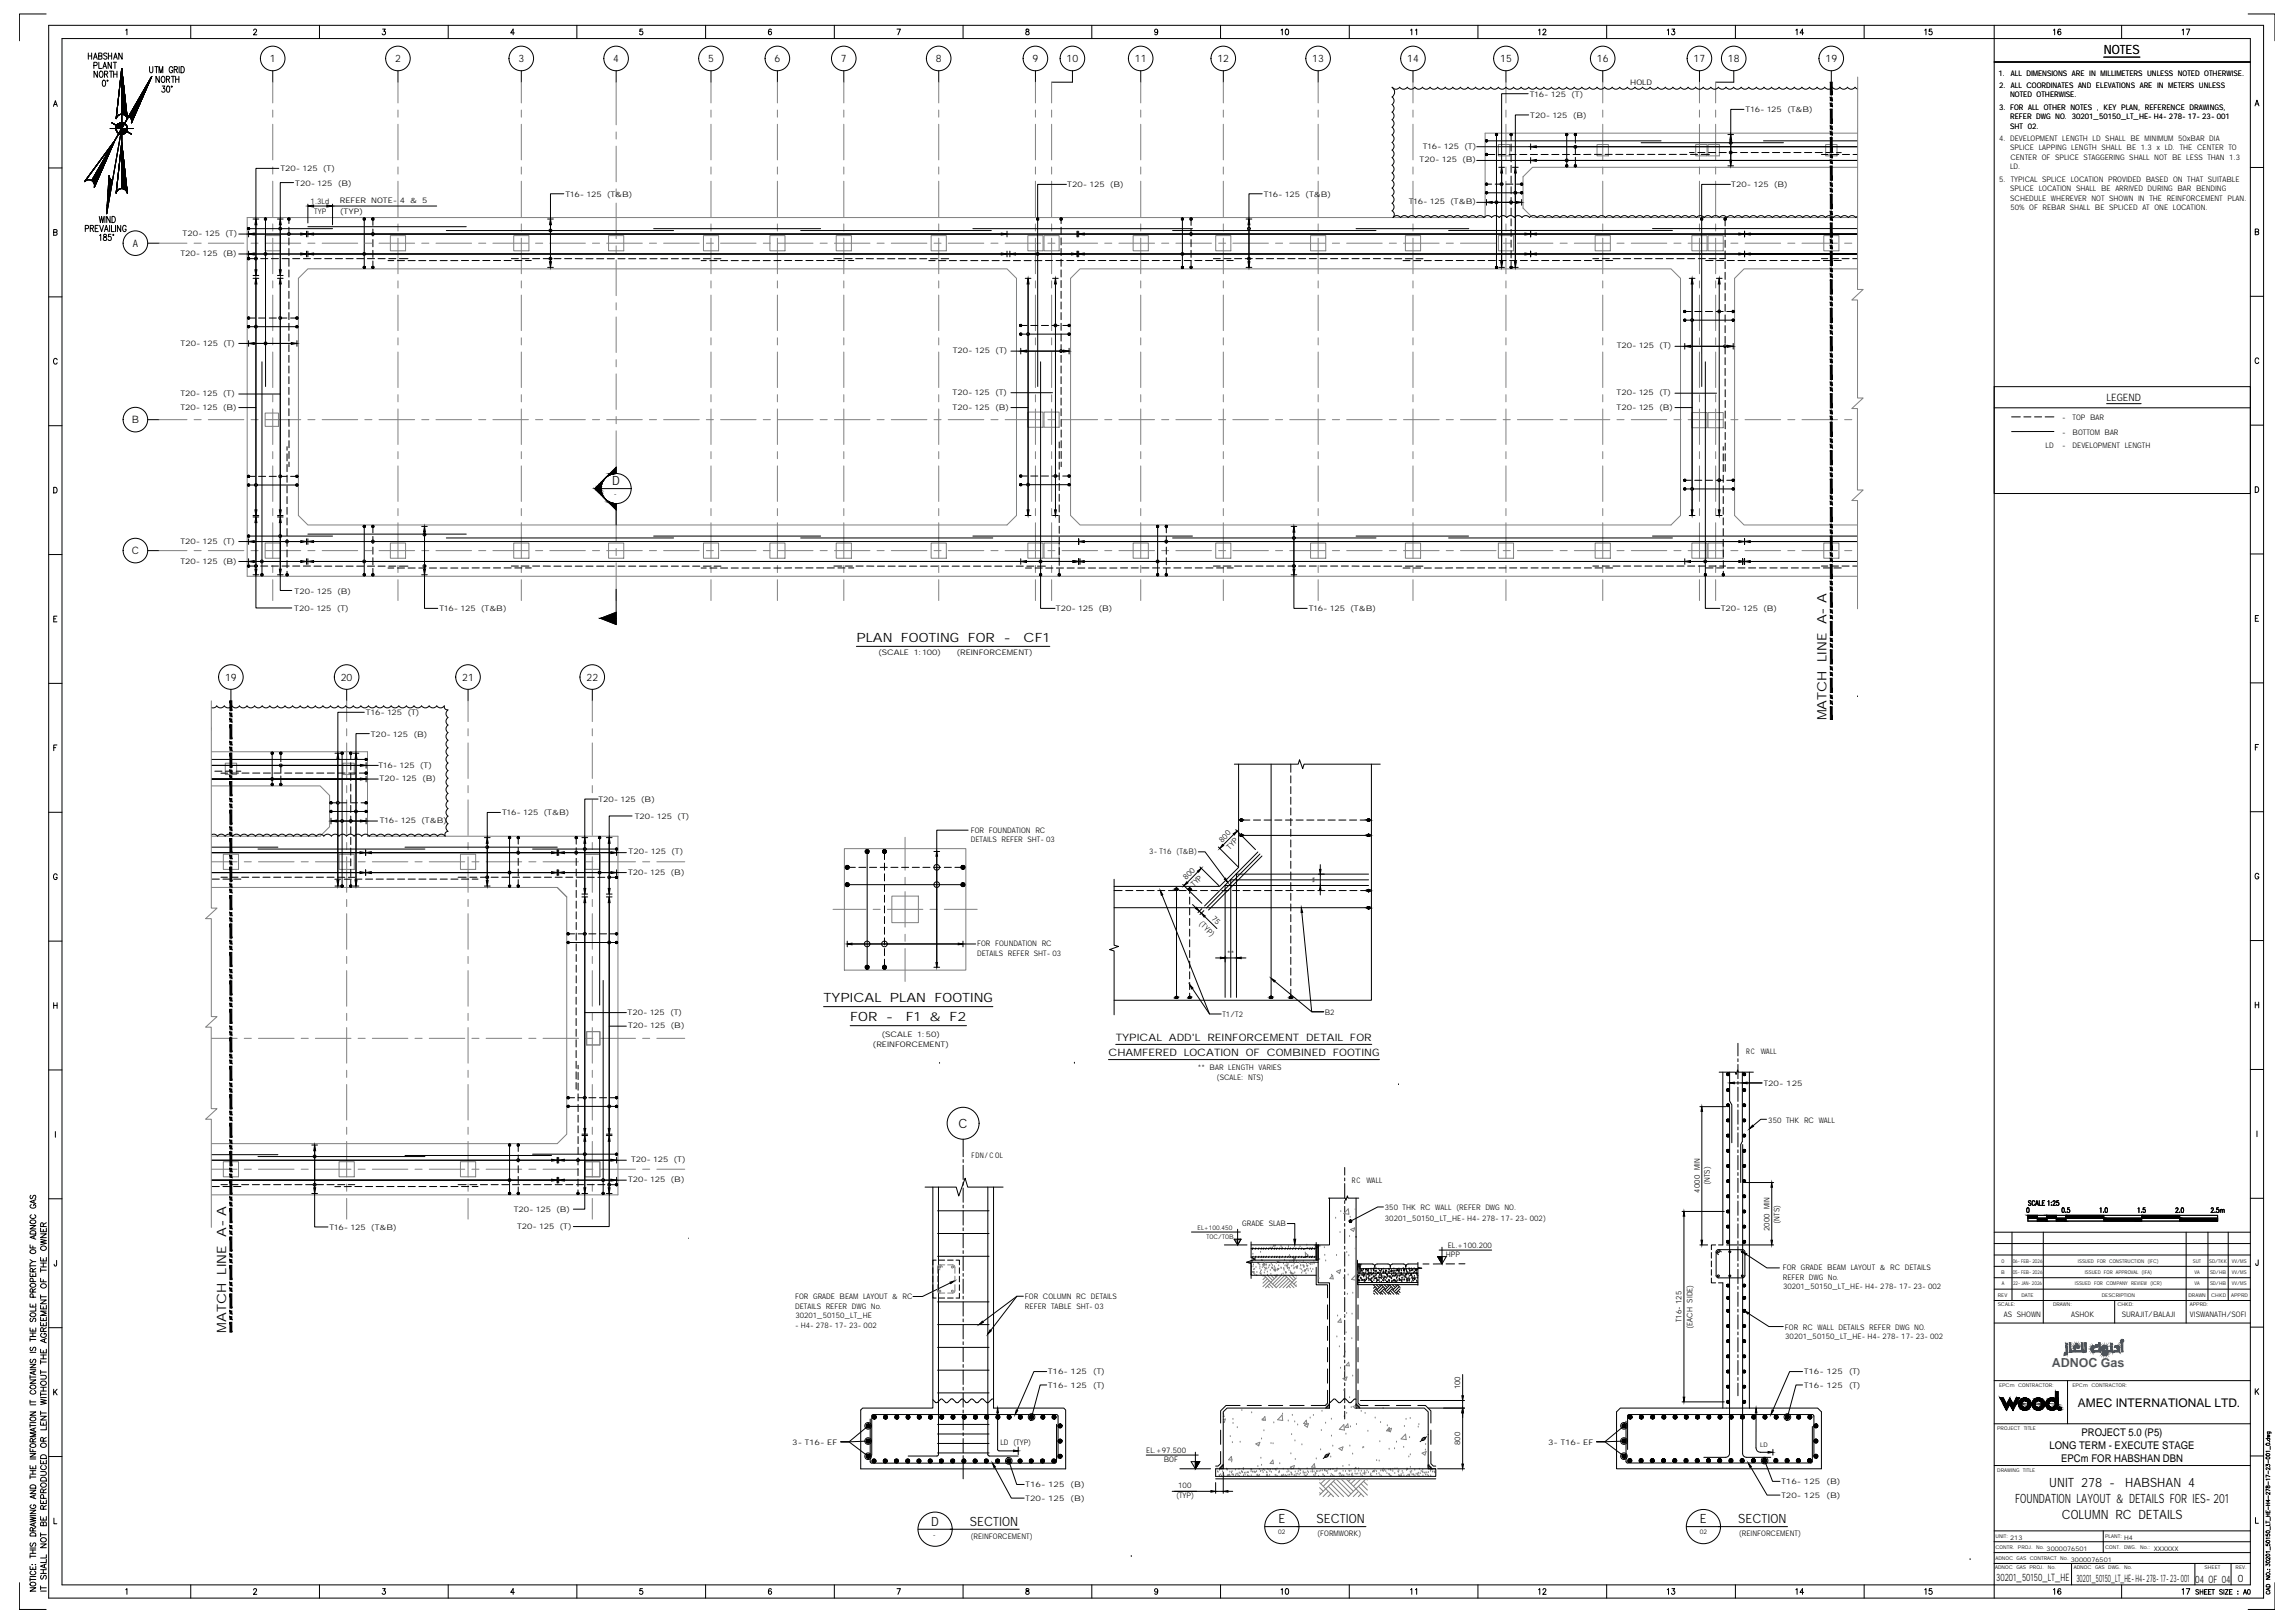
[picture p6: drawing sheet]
<svg xmlns="http://www.w3.org/2000/svg" width="1189mm" height="841mm" viewBox="0 0 1189 841" stroke-linecap="round" stroke-linejoin="round" font-family="sans-serif">
<defs><g id="words">
<g font-size="6.6">
<text x="663" y="19">10</text>
<text x="730" y="19">11</text>
<text x="797" y="19">12</text>
<text x="863" y="19">13</text>
<text x="930" y="19">14</text>
<text x="997" y="19">15</text>
<text x="1063" y="19">16</text>
<text x="1130" y="19">17</text>
<text x="1090" y="28">NOTES</text>
<text x="45" y="32">HABSHAN</text>
<text x="48" y="37">PLANT</text>
<text x="48" y="41">NORTH</text>
<text x="77" y="39">UTM GRID</text>
<text x="80" y="44">NORTH</text>
<text x="83" y="49">30°</text>
<text x="50" y="116">WIND</text>
<text x="317" y="252">D</text>
<text x="444" y="332">PLAN FOOTING FOR - CF1</text>
<text x="947" y="373" transform="rotate(-90 947 373)">MATCH LINE A-A</text>
<text x="427" y="519">TYPICAL PLAN FOOTING</text>
<text x="441" y="529">FOR - F1 &amp; F2</text>
<text x="497" y="585">C</text>
<text x="117" y="691" transform="rotate(-90 117 691)">MATCH LINE A-A</text>
<text x="1062" y="771">UNIT 278 - HABSHAN 4</text>
<text x="1044" y="779">FOUNDATION LAYOUT &amp; DETAILS FOR IES-201</text>
<text x="483" y="791">D</text>
<text x="503" y="791">SECTION</text>
<text x="663" y="789">E</text>
<text x="682" y="789">SECTION</text>
<text x="881" y="789">E</text>
<text x="901" y="789">SECTION</text>
<text x="1069" y="787">COLUMN RC DETAILS</text>
<text x="25" y="826" transform="rotate(-90 25 826)">IT SHALL NOT BE REPRODUCED OR LENT WITHOUT THE AGREEMENT OF THE OWNER</text>
</g>
<text font-size="6.5" fill="#1859a9" x="1063" y="708">ADNOC Gas</text>
<g font-size="6.2">
<text x="57" y="46" transform="rotate(-90 57 46)">0°</text>
<text x="1077" y="729">AMEC INTERNATIONAL LTD.</text>
<text x="20" y="826" transform="rotate(-90 20 826)">NOTICE: THIS DRAWING AND THE INFORMATION IT CONTAINS IS THE SOLE PROPERTY OF ADNOC GAS</text>
<text x="663" y="827">10</text>
<text x="730" y="827">11</text>
<text x="797" y="827">12</text>
<text x="863" y="827">13</text>
<text x="930" y="827">14</text>
<text x="997" y="827">15</text>
<text x="1063" y="827">16</text>
<text x="1130" y="827">17</text>
</g>
<g font-size="5.7">
<text x="1050" y="626">SCALE</text>
<text x="1145" y="630">2.5m</text>
</g>
<g font-size="5.5">
<text x="1079" y="744">PROJECT 5.0 (P5)</text>
<text x="1062" y="751">LONG TERM - EXECUTE STAGE</text>
<text x="1068" y="757">EPCm FOR HABSHAN DBN</text>
</g>
<g font-size="5.3">
<text x="140" y="32">1</text>
<text x="205" y="32">2</text>
<text x="269" y="32">3</text>
<text x="318" y="32">4</text>
<text x="367" y="32">5</text>
<text x="401" y="32">6</text>
<text x="436" y="32">7</text>
<text x="485" y="32">8</text>
<text x="535" y="32">9</text>
<text x="553" y="32">10</text>
<text x="588" y="32">11</text>
<text x="631" y="32">12</text>
<text x="680" y="32">13</text>
<text x="729" y="32">14</text>
<text x="777" y="32">15</text>
<text x="828" y="32">16</text>
<text x="878" y="32">17</text>
<text x="895" y="32">18</text>
<text x="946" y="32">19</text>
<text x="69" y="128">A</text>
<text x="1092" y="208">LEGEND</text>
<text x="68" y="219">B</text>
<text x="68" y="287">C</text>
<text x="117" y="353">19</text>
<text x="177" y="353">20</text>
<text x="240" y="353">21</text>
<text x="304" y="353">22</text>
<text x="578" y="539">TYPICAL ADD'L REINFORCEMENT DETAIL FOR</text>
<text x="574" y="547">CHAMFERED LOCATION OF COMBINED FOOTING</text>
<text x="1034" y="819">30201_50150_LT_HE</text>
<text x="1076" y="820">30201_50150_LT_HE-H4-278-17-23-001</text>
<text x="1138" y="820">04 OF 04</text>
<text x="1160" y="820">0</text>
</g>
<text font-size="4.9" x="1178" y="827" transform="rotate(-90 1178 827)">CAD NO.:</text>
<g font-size="4">
<text x="1036" y="39">1.</text>
<text x="1042" y="39">ALL DIMENSIONS ARE IN MILLIMETERS UNLESS NOTED OTHERWISE.</text>
<text x="845" y="44">HOLD</text>
<text x="1036" y="46">2. ALL COORDINATES AND ELEVATIONS ARE IN METERS UNLESS</text>
<text x="793" y="50">T16-125 (T)</text>
<text x="1042" y="51">NOTED OTHERWISE.</text>
<text x="905" y="58">T16-125 (T&amp;B)</text>
<text x="1036" y="57">3. FOR ALL OTHER NOTES , KEY PLAN, REFERENCE DRAWINGS,</text>
<text x="793" y="61">T20-125 (B)</text>
<text x="1042" y="62">REFER DWG NO. 30201_50150_LT_HE-H4-278-17-23-001</text>
<text x="1042" y="67">SHT 02.</text>
<text x="737" y="77">T16-125 (T)</text>
<text x="1036" y="73">4. DEVELOPMENT LENGTH LD SHALL BE MINIMUM 50xBAR DIA</text>
<text x="1042" y="78">SPLICE LAPPING LENGTH SHALL BE 1.3 x LD. THE CENTER TO</text>
<text x="1042" y="83">CENTER OF SPLICE STAGGERING SHALL NOT BE LESS THAN 1.3</text>
<text x="145" y="89">T20-125 (T)</text>
<text x="736" y="84">T20-125 (B)</text>
<text x="1042" y="88">LD.</text>
<text x="1036" y="94">5. TYPICAL SPLICE LOCATION PROVIDED BASED ON THAT SUITABLE</text>
<text x="153" y="96">T20-125 (B)</text>
<text x="553" y="97">T20-125 (B)</text>
<text x="897" y="97">T20-125 (B)</text>
<text x="1042" y="99">SPLICE LOCATION SHALL BE ARRIVED DURING BAR BENDING</text>
<text x="161" y="106">1.3Ld</text>
<text x="176" y="105">REFER NOTE-4 &amp; 5</text>
<text x="293" y="102">T16-125 (T&amp;B)</text>
<text x="655" y="102">T16-125 (T&amp;B)</text>
<text x="730" y="106">T16-125 (T&amp;B)</text>
<text x="1042" y="104">SCHEDULE WHEREVER NOT SHOWN IN THE REINFORCEMENT PLAN.</text>
<text x="163" y="111">TYP</text>
<text x="176" y="111">(TYP)</text>
<text x="1042" y="109">50% OF REBAR SHALL BE SPLICED AT ONE LOCATION.</text>
<text x="95" y="122">T20-125 (T)</text>
<text x="93" y="133">T20-125 (B)</text>
<text x="94" y="179">T20-125 (T)</text>
<text x="494" y="183">T20-125 (T)</text>
<text x="838" y="181">T20-125 (T)</text>
<text x="93" y="205">T20-125 (T)</text>
<text x="494" y="205">T20-125 (T)</text>
<text x="838" y="205">T20-125 (T)</text>
<text x="93" y="212">T20-125 (B)</text>
<text x="494" y="212">T20-125 (B)</text>
<text x="838" y="212">T20-125 (B)</text>
<text x="1069" y="218">- TOP BAR</text>
<text x="1069" y="225">- BOTTOM BAR</text>
<text x="1060" y="232">LD</text>
<text x="1069" y="232">- DEVELOPMENT LENGTH</text>
<text x="93" y="282">T20-125 (T)</text>
<text x="93" y="292">T20-125 (B)</text>
<text x="153" y="308">T20-125 (B)</text>
<text x="152" y="317">T20-125 (T)</text>
<text x="228" y="317">T16-125 (T&amp;B)</text>
<text x="547" y="317">T20-125 (B)</text>
<text x="678" y="317">T16-125 (T&amp;B)</text>
<text x="892" y="317">T20-125 (B)</text>
<text x="455" y="339">(SCALE 1:100)</text>
<text x="496" y="339">(REINFORCEMENT)</text>
<text x="190" y="371">T16-125 (T)</text>
<text x="75" y="379">T16-125 (T&amp;B)</text>
<text x="192" y="382">T20-125 (B)</text>
<text x="196" y="398">T16-125 (T)</text>
<text x="197" y="405">T20-125 (B)</text>
<text x="310" y="416">T20-125 (B)</text>
<text x="260" y="423">T16-125 (T&amp;B)</text>
<text x="329" y="424">T20-125 (T)</text>
<text x="197" y="427">T16-125 (T&amp;B)</text>
<text x="503" y="431">FOR FOUNDATION RC</text>
<text x="503" y="436">DETAILS REFER SHT-03</text>
<text x="633" y="437" transform="rotate(-45 633 437)">800</text>
<text x="326" y="443">T20-125 (T)</text>
<text x="596" y="443">3-T16 (T&amp;B)</text>
<text x="637" y="440" transform="rotate(-45 637 440)">TYP</text>
<text x="326" y="453">T20-125 (B)</text>
<text x="615" y="456" transform="rotate(-45 615 456)">800</text>
<text x="619" y="460" transform="rotate(-45 619 460)">TYP</text>
<text x="683" y="458" transform="rotate(-90 683 458)">**</text>
<text x="621" y="479" transform="rotate(44 621 479)">(TYP)</text>
<text x="628" y="476" transform="rotate(45 628 476)">75</text>
<text x="506" y="490">FOR FOUNDATION RC</text>
<text x="506" y="495">DETAILS REFER SHT-03</text>
<text x="636" y="495">**</text>
<text x="325" y="526">T20-125 (T)</text>
<text x="634" y="527">T1/T2</text>
<text x="687" y="526">B2</text>
<text x="326" y="533">T20-125 (B)</text>
<text x="457" y="537">(SCALE 1:50)</text>
<text x="452" y="543">(REINFORCEMENT)</text>
<text x="900" y="546">℄ RC WALL</text>
<text x="621" y="555">** BAR LENGTH VARIES</text>
<text x="631" y="560">(SCALE: NTS)</text>
<text x="914" y="563">T20-125</text>
<text x="916" y="582">350 THK RC WALL</text>
<text x="498" y="600">℄ FDN/COL</text>
<text x="327" y="602">T20-125 (T)</text>
<text x="326" y="613">T20-125 (B)</text>
<text x="696" y="613">℄ RC WALL</text>
<text x="881" y="618" transform="rotate(-90 881 618)">4000 MIN</text>
<text x="886" y="614" transform="rotate(-90 886 614)">(NTS)</text>
<text x="266" y="628">T20-125 (B)</text>
<text x="718" y="627">350 THK RC WALL (REFER DWG NO.</text>
<text x="644" y="635">GRADE SLAB</text>
<text x="718" y="632">30201_50150_LT_HE-H4-278-17-23-002)</text>
<text x="922" y="634" transform="rotate(-90 922 634)">(NTS)</text>
<text x="171" y="637">T16-125 (T&amp;B)</text>
<text x="268" y="637">T20-125 (T)</text>
<text x="917" y="638" transform="rotate(-90 917 638)">2000 MIN</text>
<text x="750" y="647">EL.+100.200</text>
<text x="749" y="651">HPP</text>
<text x="924" y="658">FOR GRADE BEAM LAYOUT &amp; RC DETAILS</text>
<text x="924" y="663">REFER DWG No.</text>
<text x="924" y="668">30201_50150_LT_HE-H4-278-17-23-002</text>
<text x="412" y="673">FOR GRADE BEAM LAYOUT &amp; RC</text>
<text x="531" y="673">FOR COLUMN RC DETAILS</text>
<text x="412" y="678">DETAILS REFER DWG No.</text>
<text x="412" y="683">30201_50150_LT_HE</text>
<text x="531" y="678">REFER TABLE SHT-03</text>
<text x="1039" y="682">AS SHOWN</text>
<text x="1073" y="682">ASHOK</text>
<text x="1100" y="682">SURAJIT/BALAJI</text>
<text x="1135" y="682">VISWANATH/SOFI</text>
<text x="412" y="688">-H4-278-17-23-002</text>
<text x="871" y="685" transform="rotate(-90 871 685)">T16-125</text>
<text x="877" y="689" transform="rotate(-90 877 689)">(EACH SIDE)</text>
<text x="925" y="689">FOR RC WALL DETAILS REFER DWG NO.</text>
<text x="925" y="694">30201_50150_LT_HE-H4-278-17-23-002</text>
<text x="543" y="712">T16-125</text>
<text x="566" y="712">(T)</text>
<text x="935" y="712">T16-125</text>
<text x="958" y="712">(T)</text>
<text x="543" y="719">T16-125</text>
<text x="566" y="719">(T)</text>
<text x="935" y="719">T16-125</text>
<text x="958" y="719">(T)</text>
<text x="757" y="720" transform="rotate(-90 757 720)">100</text>
<text x="411" y="749">3-T16-EF</text>
<text x="518" y="749">LD (TYP)</text>
<text x="757" y="749" transform="rotate(-90 757 749)">800</text>
<text x="802" y="749">3-T16-EF</text>
<text x="594" y="753">EL.+97.500</text>
<text x="603" y="758">BOF</text>
<text x="532" y="771">T16-125</text>
<text x="555" y="771">(B)</text>
<text x="611" y="771">100</text>
<text x="923" y="769">T16-125</text>
<text x="946" y="769">(B)</text>
<text x="532" y="778">T20-125</text>
<text x="555" y="778">(B)</text>
<text x="609" y="776">(TYP)</text>
<text x="923" y="776">T20-125</text>
<text x="946" y="776">(B)</text>
<text x="503" y="797">(REINFORCEMENT)</text>
<text x="683" y="796">(FORMWORK)</text>
<text x="901" y="796">(REINFORCEMENT)</text>
</g>
<g font-size="3.3">
<text x="318" y="257">-</text>
<text x="621" y="637">EL+100.450</text>
<text x="625" y="642">TOC/TOB</text>
<text x="912" y="750">LD</text>
<text x="483" y="796">-</text>
<text x="662" y="795">02</text>
<text x="881" y="795">02</text>
<text x="1042" y="798">213</text>
<text x="1061" y="804">3000076501</text>
<text x="1101" y="798">H4</text>
<text x="1116" y="804">XXXXXX</text>
<text x="1073" y="809">3000076501</text>
</g>
<g font-size="2.6">
<text x="1037" y="654">0</text>
<text x="1043" y="654">06-FEB-2026</text>
<text x="1077" y="654">ISSUED FOR CONSTRUCTION (IFC)</text>
<text x="1136" y="654">SUT</text>
<text x="1145" y="654">SD/TKK</text>
<text x="1157" y="654">VV/MS</text>
<text x="1037" y="660">B</text>
<text x="1043" y="660">05-FEB-2026</text>
<text x="1080" y="660">ISSUED FOR APPROVAL (IFA)</text>
<text x="1137" y="660">VA</text>
<text x="1145" y="660">SD/HB</text>
<text x="1157" y="660">VV/MS</text>
<text x="1037" y="666">A</text>
<text x="1043" y="666">22-JAN-2026</text>
<text x="1048" y="672">DATE</text>
<text x="1075" y="666">ISSUED FOR COMPANY REVIEW (ICR)</text>
<text x="1089" y="672">DESCRIPTION</text>
<text x="1134" y="672">DRAWN</text>
<text x="1137" y="666">VA</text>
<text x="1145" y="666">SD/HB</text>
<text x="1146" y="672">CHKD</text>
<text x="1156" y="672">APPRD</text>
<text x="1157" y="666">VV/MS</text>
<text x="1035" y="677">SCALE:</text>
<text x="1035" y="672">REV</text>
<text x="1064" y="677">DRAWN:</text>
<text x="1097" y="677">CHKD:</text>
<text x="1135" y="677">APPRD:</text>
<text x="1036" y="719">EPCm CONTRACTOR:</text>
<text x="1074" y="719">EPCm CONTRACTOR:</text>
<text x="1035" y="741">PROJECT TITLE</text>
<text x="1035" y="763">DRAWING TITLE</text>
<text x="1034" y="797">UNIT:</text>
<text x="1091" y="797">PLANT:</text>
<text x="1034" y="803">CONTR. PROJ. No.</text>
<text x="1091" y="803">CONT. DWG. No.:</text>
<text x="1034" y="808">ADNOC GAS CONTRACT No.</text>
<text x="1034" y="813">ADNOC GAS PROJ. No.</text>
<text x="1075" y="813">ADNOC GAS DWG. No.</text>
<text x="1142" y="813">SHEET</text>
<text x="1159" y="813">REV.</text>
</g>
</g></defs>
<g fill="none" stroke="#000" stroke-width=".52">
<path d="M24 7h-14v14M25 13h1148v815h-1148zM32 20h1134v801h-1134zM65 16l1-1v3M99 13v7M131 16l1-1 1 1-2 2h2M166 13v7M198 15h2l-1 1a1.1 1.1 0 0 1 1 2 1.1 1.1 0 0 1-2-1M232 13v7M267 17h-2l1-2v3M299 13v7M333 15h-1v1a1 1 0 0 1 1 0 1 1 0 0 1 0 2 1.1 1.1 0 0 1-2-1"/>
<path d="M366 13v7M400 15a1.4 1.4 0 0 0-2 2 1.3 1.3 0 0 0 1 1 1.1 1.1 0 0 0 1-2 1.1 1.1 0 0 0-2 1M432 13v7M465 15h2l-2 3M499 13v7M532 15v1a1.2 1.2 0 0 1 1 1 1.2 1.2 0 0 1 0 1 1 1 0 0 1-1-1 1 1 0 0 1 1-1v-1zM566 13v7M600 16a.8 .8 0 0 1-1 1 1 1 0 0 1 0-2 .8 .8 0 0 1 1 0v3h-2M633 13v7M699 13v7M766 13v7M833 13v7"/>
<path d="M899 13v7M966 13v7M1033 13v815M1100 13v7M1165 7h14v14M63 36l3 25a2.9 2.9 0 0 0-3-2 2.9 2.9 0 0 0-3 2zM63 36v62M63 38v21M64 40v19M141 37v6M206 37v6M270 37v6"/>
<path d="M319 37v6M368 37v6M403 37v6M437 37v6M486 37v6M537 37v6M556 37v6h-11M591 37v6M634 37v6M683 37v6M732 37v6M780 37v6"/>
<path d="M831 37v6M881 37v6M899 37v6h-10M949 37v6M1033 32h133M1090 30h19M28 55l1-3 1 3M28 54h1M64 42v17M64 44v15M64 47v12M65 49v11"/>
<path d="M65 51v9M65 53v7M65 55v5M65 56v4M66 59v2M70 59l-2 3M71 57l-3 5M72 56l-4 6M73 54l-5 7M73 52l-5 9M74 50l-6 11M75 48l-7 13"/>
<path d="M76 46l-9 15M77 44l-10 16M78 42l-11 18M721 58a2.4 2.4 0 0 1 0 4 2.4 2.4 0 0 1 0 4 2.4 2.4 0 0 1 0 4M792 49h-14v87M792 60h-7v76M800 45a2.4 2.4 0 0 1-4 0 2.4 2.4 0 0 1-4 0 2.4 2.4 0 0 1-4 0 2.4 2.4 0 0 1-4 0 2.4 2.4 0 0 1-4 0 2.4 2.4 0 0 1-3 0 2.4 2.4 0 0 1-4 0 2.4 2.4 0 0 1-4 0 2.4 2.4 0 0 1-4 0 2.4 2.4 0 0 1-4 0 2.4 2.4 0 0 1-4 0 2.4 2.4 0 0 1-4 0 2.4 2.4 0 0 1-4 0 2.4 2.4 0 0 1-4 0 2.4 2.4 0 0 1-4 0 2.4 2.4 0 0 1-4 0 2.4 2.4 0 0 1-4 0 2.4 2.4 0 0 1-4 0 2.4 2.4 0 0 1-4 0 2.4 2.4 0 0 1-4 0 3 3 0 0 1 0 5 2.4 2.4 0 0 1 0 4 2.4 2.4 0 0 1 0 4M800 45a2.4 2.4 0 0 0 4 0 2.4 2.4 0 0 0 4 0 2.4 2.4 0 0 0 4 0 2.4 2.4 0 0 0 4 0 2.4 2.4 0 0 0 4 0 2.4 2.4 0 0 0 4 0 2.4 2.4 0 0 0 4 0 2.4 2.4 0 0 0 4 0 2.4 2.4 0 0 0 4 0M835 45a2.4 2.4 0 0 0 4 0 2.4 2.4 0 0 0 4 0 2.4 2.4 0 0 0 4 0M847 45a2.4 2.4 0 0 0 4 0 2.4 2.4 0 0 0 4 0 2.4 2.4 0 0 0 4 0 2.4 2.4 0 0 0 4 0 2.4 2.4 0 0 0 4 0 2.4 2.4 0 0 0 4 0 2.4 2.4 0 0 0 4 0 2.4 2.4 0 0 0 4 0 2.4 2.4 0 0 0 4 0M883 45a2.4 2.4 0 0 0 4 0 2.4 2.4 0 0 0 4 0 2.4 2.4 0 0 0 3 0M895 45a2.4 2.4 0 0 0 3 0 2.4 2.4 0 0 0 4 0 2.4 2.4 0 0 0 4 0 2.4 2.4 0 0 0 4 0 2.4 2.4 0 0 0 4 0 2.4 2.4 0 0 0 4 0"/>
<path d="M904 57h-7v26M918 45a2.4 2.4 0 0 0 4 0 2.4 2.4 0 0 0 4 0 2.4 2.4 0 0 0 4 0M930 45a2.4 2.4 0 0 0 4 0 2.4 2.4 0 0 0 4 0 2.4 2.4 0 0 0 4 0M942 45a2.4 2.4 0 0 0 4 0 2.4 2.4 0 0 0 4 0 2.4 2.4 0 0 0 4 0 2.4 2.4 0 0 0 3 0 2.4 2.4 0 0 0 4 0l2 1M1169 55l1-3 1 3M1169 54h1M57 79l-9 15M57 67h12M58 77l-10 17M58 64l10 6M58 75l-10 19M59 73l-10 24a2.9 2.9 0 0 0-1-3 2.9 2.9 0 0 0-4 0z"/>
<path d="M60 66v1M61 67v-3v3M61 65v2M61 65l1-1v3M61 66l1-2v3M61 64v3M62 66l1-2v3M62 64v3M62 64l-1 1M63 64l-2 2M63 64v3M63 67l-8 44 2-20v2l1 1-3 15"/>
<path d="M63 74l3 26a2.9 2.9 0 0 0-3-2 2.9 2.9 0 0 0-3 2zM63 67l-15 27M63 64l-1 2M63 67l-1 2M63 67v3M63 76v22M64 67v3l1-2M64 78v20M64 64l-2 2M64 67v2M64 67l-1 3M64 67v2l1-1"/>
<path d="M64 64l-1 2M64 64l-1 3M65 67l-2 3M65 67v2v-1M65 67v2M65 68l-1 1M65 67v1M66 67v1M66 60v1M67 60l1 2v2l11-24-16 27M69 63h-1M69 61l-1 2"/>
<path d="M721 70a2.4 2.4 0 0 1 0 4 2.4 2.4 0 0 1 0 4 2.4 2.4 0 0 1 0 4M765 76h198M770 73h91M776 70v69M783 70v3M783 75v3M793 75v3M812 70v16M816 70v4M816 76v4M851 74h73M876 79h2"/>
<path d="M880 79h4M885 79h4M891 79h4M895 70h3M896 79h4M897 73v13M902 79h4M908 79h3M913 79h4M914 73h49M919 79h3M924 79h4"/>
<path d="M930 79h3M935 79h4M941 79h3M946 79h4M952 79h2M25 87h7M50 94l-1 2M51 92l-2 4M52 91l-3 4M52 89l-3 6M53 87l-4 8M54 85l-5 10"/>
<path d="M55 83l-7 11M56 81l-8 13M57 92l-1 5M57 93l-1 6M57 93l-1 9M58 93l-2 11M58 93l-2 14M64 81v17M64 83v15M64 85v13M65 87v11M65 89v9"/>
<path d="M65 92v2M65 91v7M65 93v6M65 95v4M66 97v2M144 87h-11v53M152 95h-7v45M553 96h-15v17M721 82a2.4 2.4 0 0 1 0 4 2.4 2.4 0 0 1 0 4 2.4 2.4 0 0 1 0 4 2.4 2.4 0 0 1 0 3 2.4 2.4 0 0 1 0 4 2.4 2.4 0 0 1 0 4M765 83h198M770 80h5M770 100h19"/>
<path d="M770 95h3M775 95h4M777 80h3M777 87h3M778 90v49M780 95h4M782 80h4M783 80v4M783 86v3M783 91v4M783 97v3M784 87h3"/>
<path d="M785 90v49M786 95h3M788 80h3M793 80h4M793 82v3M799 80h3M804 80h4M810 80h3M815 80h4M816 82v4M824 80h-3M826 80h4"/>
<path d="M832 80h4M837 80h4M843 80h4M848 80h4M854 80h4M859 80h4M865 80h4M871 80h3M876 80h4M882 80h4M895 86h3M897 96h-15v17"/>
<path d="M944 80h3M949 80h4M955 80h4M960 80h3M1166 87h7M44 118h2v-1h-2v3M47 118h1v-1h-1v3M48 118v2M51 117h-2v3h2M52 117l1 3 1-3M54 119h2M57 117v3"/>
<path d="M58 117v3h1M60 117v3M63 117v3l-2-3v3M65 118a.9 .9 0 0 0-1-1 .9 .9 0 0 0 0 1v1a1 1 0 0 0 0 1 1 1 0 0 0 1-1M129 118h43M129 120v3M131 113h3M133 116v27M138 113v87M144 113h3M145 116v27M150 113v3"/>
<path d="M150 118v3M159 120v3M160 117h82M160 106v10M160 120v3M163 107h6M172 107h54M172 106v11M189 113v26M193 113v4M193 119v3M231 119h118"/>
<path d="M284 113h3M285 116v23M292 100h-7v36M339 118h86M415 119h99M504 118h114M522 120v3M538 113v87M550 113v3M550 118v3M558 120v3M559 120v3"/>
<path d="M608 119h105M613 113v26M617 113v4M617 119v3M646 113h3M647 116v23M654 100h-7v36M703 118h58M721 105a2.4 2.4 0 0 1 0 4l2 2-1 2M722 113a2.4 2.4 0 0 1 4 0 2.4 2.4 0 0 1 4 0 2.4 2.4 0 0 1 4 0 2.4 2.4 0 0 1 4 0 2.4 2.4 0 0 1 4 0 2.4 2.4 0 0 1 3 0 2.4 2.4 0 0 1 4 0 2.4 2.4 0 0 1 4 0 2.4 2.4 0 0 1 4 0M751 119h116M757 113a2.4 2.4 0 0 1 4 0 2.4 2.4 0 0 1 4 0 2.4 2.4 0 0 1 4 0 2.4 2.4 0 0 1 4 0 2.4 2.4 0 0 1 4 0 2.4 2.4 0 0 1 4 0 2.4 2.4 0 0 1 4 0 2.4 2.4 0 0 1 4 0 2.4 2.4 0 0 1 4 0"/>
<path d="M765 105h24M770 103v3M783 102v4M783 108v4M783 113v4M783 119v4M789 103v3M793 113a2.4 2.4 0 0 1 4 0 2.4 2.4 0 0 1 4 0 2.4 2.4 0 0 1 3 0M793 120v3M805 113a2.4 2.4 0 0 1 3 0 2.4 2.4 0 0 1 4 0 2.4 2.4 0 0 1 4 0 2.4 2.4 0 0 1 4 0 2.4 2.4 0 0 1 4 0 2.4 2.4 0 0 1 4 0 2.4 2.4 0 0 1 4 0 2.4 2.4 0 0 1 4 0 2.4 2.4 0 0 1 4 0M840 113a2.4 2.4 0 0 1 4 0 2.4 2.4 0 0 1 4 0 2.4 2.4 0 0 1 4 0 2.4 2.4 0 0 1 4 0 2.4 2.4 0 0 1 4 0 2.4 2.4 0 0 1 3 0 2.4 2.4 0 0 1 4 0 2.4 2.4 0 0 1 4 0 2.4 2.4 0 0 1 4 0 2.4 2.4 0 0 1 4 0 2.4 2.4 0 0 1 4 0 2.4 2.4 0 0 1 4 0M856 118h107"/>
<path d="M882 113v87M894 113v4M894 119v4M904 120v3M963 112l-1 1a2.4 2.4 0 0 0-4 0 2.4 2.4 0 0 0-4 0 2.4 2.4 0 0 0-4 0 2.4 2.4 0 0 0-4 0 2.4 2.4 0 0 0-4 0 2.4 2.4 0 0 0-4 0 2.4 2.4 0 0 0-4 0 2.4 2.4 0 0 0-4 0 2.4 2.4 0 0 0-4 0 2.4 2.4 0 0 0-4 0 2.4 2.4 0 0 0-3 0 2.4 2.4 0 0 0-4 0 2.4 2.4 0 0 0-4 0 2.4 2.4 0 0 0-4 0 2.4 2.4 0 0 0-4 0 2.4 2.4 0 0 0-4 0 2.4 2.4 0 0 0-4 0 2.4 2.4 0 0 0-4 0 2.4 2.4 0 0 0-4 0M28 120h1v-1h-1v3h1v-2M52 122v-1v4M54 122v1a1.1 1.1 0 0 1 1 1 1.1 1.1 0 0 1-1 1 1.6 1.6 0 0 1 1-3zM54 120l1-3 1 3M57 121h-1v2a1 1 0 0 1 2 0 .9 .9 0 0 1-1 1 .9 .9 0 0 1-1 0M77 126h5M124 121h35"/>
<path d="M124 132h35M129 134h4M129 130v3M135 134h4M141 134h3M146 134h4M150 123v4M150 129v3M150 134v4M150 140v4M152 134h3M157 134h4"/>
<path d="M159 130v3M160 130v3M160 121h803M160 132h803M163 134h3M168 134h4M174 134h4M179 134h4M185 134h4M190 134h4M193 124v4M193 130v3"/>
<path d="M193 135v4M196 134h4M201 135h3M201 134h4M206 135h4M207 134h4M211 135h4M217 135h4M223 135h3M228 135h4M234 135h3M239 135h4"/>
<path d="M245 135h3M250 135h4M256 135h3M261 135h4M265 134h4M267 135h3M270 134h4M272 135h3M276 134h4M282 134h3M284 139h3M287 134h4"/>
<path d="M293 134h3M298 134h4M304 134h3M309 134h4M315 134h3M320 134h4M326 134h3M331 134h4M337 134h4M342 134h4M348 134h4M353 134h4"/>
<path d="M359 134h4M363 135h3M364 134h4M368 135h4M370 134h4M373 135h4M379 135h4M384 135h4M390 135h4M396 135h3M405 135h-4M407 135h3"/>
<path d="M412 135h4M418 135h3M423 135h4M429 135h3M432 134h4M434 135h4M438 134h4M440 135h2M443 134h4M449 134h4M455 134h3M460 134h4"/>
<path d="M466 134h3M471 134h4M477 134h3M481 135h4M482 134h4M486 135h4M488 134h4M492 135h4M498 135h3M503 135h4M509 135h3M514 135h4"/>
<path d="M520 135h3M522 130v3M523 130v3M525 135h4M531 135h3M536 135h4M542 135h3M547 135h4M550 123v4M550 129v3M550 134v4M550 140v4"/>
<path d="M553 135h4M558 130v3M558 135h4M559 130v3M564 135h4M569 135h4M575 135h4M581 135h3M586 135h4M592 135h3M597 135h4M603 135h3"/>
<path d="M608 135h4M614 135h3M617 124v4M617 130v3M617 135v4M619 135h4M625 135h3M629 134h3M630 135h4M634 134h4M636 135h3M640 134h4"/>
<path d="M645 134h4M646 139h3M651 134h4M656 134h4M662 134h4M667 134h4M673 134h4M679 134h3M684 134h4M690 134h3M695 134h4M701 134h3"/>
<path d="M706 134h4M712 134h3M717 134h4M723 134h3M727 135h4M728 134h4M733 135h3M734 134h3M738 135h4M744 135h3M749 135h4M755 135h3"/>
<path d="M760 135h4M766 135h3M771 135h4M777 139h3M777 135h4M782 135h4M783 124v4M783 130v4M783 136v3M784 139h3M788 135h4M793 130v3"/>
<path d="M793 135h4M799 135h4M805 135h3M810 135h4M816 135h3M821 135h4M825 134h4M827 135h3M830 134h4M832 135h4M836 134h4M841 134h4"/>
<path d="M847 134h4M853 134h3M858 134h4M864 134h3M869 134h4M875 134h3M880 134h4M884 135h4M886 134h3M890 135h3M891 134h3M894 125v3"/>
<path d="M894 130v4M894 136v3M895 135h4M901 135h3M904 121h59h-56M904 132h59h-56M904 130v3M906 135h4M912 135h3M917 135h4M923 135h3M928 135h4"/>
<path d="M934 135h4M939 135h4M944 134h3M945 135h4M949 134h4M954 135h-4M955 134h3M960 134h3M1169 120h1v-1h-1v3l1-1v-1M25 154h7M131 144h3M131 143h3"/>
<path d="M133 144v123M144 144h3M144 143h3M145 144v123M150 145v4M150 151v4M150 156v4M531 144h3M533 144v123M546 144h2M547 144v120M550 145v4"/>
<path d="M550 151v4M550 156v4M875 144h3M877 144v123M890 144h2M891 144v120M894 141v4M894 147v3M894 152v4M894 158v3M1166 154h7M124 178h30"/>
<path d="M129 177v2M129 169h25M129 165h3M134 165h4M140 165h3M145 165h4M150 162v4M150 168v3M150 173v4M150 179v3M151 165h3M154 177v2"/>
<path d="M529 173h25M529 169h3M534 169h4M540 169h3M545 169h4M550 162v4M550 168v3M550 173v4M550 179v3M551 169h3M868 179h30M873 166h25"/>
<path d="M873 161h3M873 178v3M878 161h4M884 161h4M889 161h4M894 163v4M894 169v3M894 174v4M894 180v3M895 161h3M898 178v3M30 186a1 1 0 0 0-2 0 1 1 0 0 0 0 1v1a1 1 0 0 0 0 1 1.1 1.1 0 0 0 2-1"/>
<path d="M136 187v111M150 184v4M150 190v3M150 195v4M524 182h30M529 180v3M539 187v111M550 184v4M550 190v3M550 195v4M554 180v3M884 187v111"/>
<path d="M894 185v4M894 191v4M894 196v4M1171 186a1.1 1.1 0 0 0-2-1 1 1 0 0 0 0 2 1 1 0 0 0 0 1 1 1 0 0 0 2 0M77 217h5M124 204h21M124 211h9M150 201v3M150 206v4M150 212v3M150 217v4M524 211h9"/>
<path d="M524 203h21M550 201v3M550 206v4M550 212v3M550 217v4M868 211h9M868 204h22M894 202v4M894 207v4M894 213v4M894 219v3M1033 200h133v56h-133z"/>
<path d="M1033 211h133M1043 216h4M1049 216h4M1054 216h4M1060 216h4M1092 209h18M25 221h7M149 231v2M149 235v4M150 223v4M150 228v4M150 234v4"/>
<path d="M150 239v3M549 229v3M549 234v4M549 239v4M550 223v4M550 228v4M550 234v4M550 239v3M893 231v2M893 235v4M894 224v4M894 230v3"/>
<path d="M894 235v4M1064 224h-21M1166 220h7M28 253a1.5 1.5 0 0 1 2 1 1.5 1.5 0 0 1-2 1zM129 251h25M129 247h3M134 247h4M140 247h3M145 247h4M149 241v3M149 246v4M149 252v3"/>
<path d="M149 257v4M151 247h3M312 253h15M319 245a8 8 0 0 0-8 8 8 8 0 0 0 8 8M319 245v-3l-11 11 11 11M529 251h25M529 247h3M534 247h4M540 247h3M545 247h4M549 245v4M549 251v3"/>
<path d="M549 256v4M551 247h3M873 253h25M873 249h3M878 249h4M884 249h4M889 249h4M893 241v3M893 246v4M893 252v3M893 257v4M894 241v3"/>
<path d="M895 249h3M1169 252a1.5 1.5 0 0 1 2 2 1.5 1.5 0 0 1-2 1zM129 278h43M129 279v3M131 267h3M131 268h3M133 268v47h18M144 267h3M144 268h3M145 268v38h6M149 263v4M149 268v4"/>
<path d="M149 274v4M149 279v4M159 279v3M160 279v3M160 277h82M189 273v25M193 273v3M193 278v4M219 273h2M220 276v39h7M220 273v22M231 279h118"/>
<path d="M319 261v11M339 278h86M415 279h100M504 278h114M531 267h3M546 267h2M549 262v3M549 267v4M549 273v3M549 278v4M559 279v3M600 273v25"/>
<path d="M604 273v3M604 278v4M608 279h105M669 273h3M671 276v39h6M671 273v22M703 278h58M751 279h116M856 278h107M875 267h3M890 267h2M893 263v4"/>
<path d="M893 268v4M893 274v4M893 279v4M25 287h7M77 285h5M124 281h35M124 291h35M129 293h4M129 290v2M131 298h3M135 293h4M141 293h3"/>
<path d="M144 298h3M146 293h4M149 285v4M149 290v4M149 296v2M152 293h3M157 293h4M159 290v2M160 290v2M160 291h803M163 281h800h-56M163 293h3"/>
<path d="M168 293h4M174 293h4M179 293h4M185 293h4M190 293h4M193 284v3M193 289v4M193 295v3M196 293h4M201 294h3M201 293h4M206 294h4"/>
<path d="M207 293h4M211 294h4M217 294h4M219 298h2M223 294h3M228 294h4M234 294h3M239 294h4M245 294h3M250 294h4M256 294h3M261 294h4"/>
<path d="M265 293h4M267 294h3M270 293h4M272 294h3M276 293h4M282 293h3M287 293h4M293 293h3M298 293h4M304 293h3M309 293h4M315 293h3"/>
<path d="M320 293h4M326 293h3M331 293h4M337 293h4M342 293h4M348 293h4M353 293h4M359 293h4M363 294h3M364 293h4M368 294h4M370 293h4"/>
<path d="M373 294h4M379 294h4M384 294h4M390 294h4M396 294h3M401 294h4M410 294h-3M412 294h4M418 294h3M423 294h4M429 294h3M432 293h4"/>
<path d="M434 294h4M438 293h4M440 294h2M444 293h3M449 293h4M455 293h3M460 293h4M466 293h3M471 293h4M477 293h4M482 293h4M488 293h4"/>
<path d="M493 293h4M499 293h4M504 293h4M510 293h4M516 293h3M521 293h4M527 293h3M529 290v2M531 294h4M532 293h4M536 294h4M538 293h4"/>
<path d="M539 298v17h8M542 294h4M547 294h4M549 284v3M549 289v4M549 295v3M553 294h4M559 294h3M559 290v2M560 290v2M564 294h4M570 294h3"/>
<path d="M575 294h4M581 294h3M586 294h4M592 294h3M597 294h4M603 294h4M604 284v3M604 289v4M604 295v3M608 294h4M614 294h4M619 294h4"/>
<path d="M625 294h4M629 293h3M630 294h4M634 293h4M636 294h3M640 293h4M645 293h4M651 293h4M656 293h4M662 293h4M667 293h4M669 298h3"/>
<path d="M673 293h4M679 293h3M684 293h4M690 293h3M695 293h4M701 293h3M706 293h4M712 293h3M717 293h4M723 293h3M727 294h4M728 293h4"/>
<path d="M733 294h3M734 293h3M738 294h4M744 294h3M753 294h-4M755 294h3M760 294h4M766 294h3M771 294h4M777 294h4M782 294h4M788 294h4"/>
<path d="M793 294h4M799 294h4M805 294h3M810 294h4M816 294h3M821 294h4M825 293h4M827 294h3M830 293h4M832 294h4M836 293h4M841 293h4"/>
<path d="M847 293h4M853 293h3M858 293h4M864 293h3M869 293h4M873 290v2M875 293h3M880 293h4M884 298v17h7M884 294h4M886 293h3M890 294h3"/>
<path d="M891 293h3M893 285v4M893 290v4M893 296v2M895 294h4M901 294h3M903 292v-2v2M903 290v2M904 282v-3v3M904 291h59h-56M904 292v-2v2M906 294h4"/>
<path d="M912 294h3M917 294h4M923 294h3M928 294h4M934 294h4M939 294h4M944 293h3M945 294h4M949 293h4M950 294h4M955 293h3M960 293h3"/>
<path d="M1166 287h7M30 319h-2v3h2M319 305v19M1170 319h-1v3h1M28 321h1M311 320l8-3v7zM444 335h100M1169 320h1M25 354h7M120 357v6M180 357v6M243 357v6"/>
<path d="M307 357v6M1166 354h7M124 366a2.4 2.4 0 0 0 4 0 2.4 2.4 0 0 0 4 0 2.4 2.4 0 0 0 4 0 2.4 2.4 0 0 0 4 0 2.4 2.4 0 0 0 4 0 2.4 2.4 0 0 0 4 0M124 366a2.4 2.4 0 0 1-4 0 2.4 2.4 0 0 1-4 0 2.4 2.4 0 0 1-4 0l-1 1h-1M148 366a2.4 2.4 0 0 0 4 0 2.4 2.4 0 0 0 4 0 2.4 2.4 0 0 0 4 0 2.4 2.4 0 0 0 3 0 2.4 2.4 0 0 0 4 0 2.4 2.4 0 0 0 4 0 2.4 2.4 0 0 0 4 0 2.4 2.4 0 0 0 4 0 2.4 2.4 0 0 0 4 0M183 366a2.4 2.4 0 0 0 4 0 2.4 2.4 0 0 0 4 0 2.4 2.4 0 0 0 4 0M189 369h-14v87M195 366a2.4 2.4 0 0 0 4 0 2.4 2.4 0 0 0 4 0 2.4 2.4 0 0 0 4 0 2.4 2.4 0 0 0 4 0 2.4 2.4 0 0 0 4 0 2.4 2.4 0 0 0 3 0 2.4 2.4 0 0 0 4 0 2.4 2.4 0 0 0 4 0 2.4 2.4 0 0 0 4 0 1.7 1.7 0 0 0 2 2 2.4 2.4 0 0 0 0 4 2.4 2.4 0 0 0 0 4 2.4 2.4 0 0 0 0 4 2.4 2.4 0 0 0 0 4 2.4 2.4 0 0 0 0 4 2.4 2.4 0 0 0 0 3 2.4 2.4 0 0 0 0 4 2.4 2.4 0 0 0 0 4 2.4 2.4 0 0 0 0 4 2.4 2.4 0 0 0 0 4 2.4 2.4 0 0 0 0 4 2.4 2.4 0 0 0 0 4 2.4 2.4 0 0 0 0 4 2.4 2.4 0 0 0 0 4 2.4 2.4 0 0 0 0 4 2.4 2.4 0 0 0 0 4 1.8 1.8 0 0 0-1 2 2.4 2.4 0 0 0-4 0 2.4 2.4 0 0 0-4 0 2.4 2.4 0 0 0-4 0M949 373h1M963 361h.1M28 387h1M30 386h-2v3"/>
<path d="M110 394h80M111 400h4M117 400h4M122 400h3M141 390v17M146 390v5M146 397v3M174 390h3M175 393v66M177 390v69M182 390v3M182 395v4"/>
<path d="M183 390h3M184 393v66M187 397h-77h86M190 395v3M191 380h-7v76M640 396h33v-2l2 4 1-2h39M642 396v53l-10 10h-55M659 396v121M669 396v4M711 396v122h-134M1169 387h1M1170 386h-1v3"/>
<path d="M115 401h3M120 401h4M125 401h4M131 401h4M136 401h4M142 401h4M146 402v5M148 401h3M153 401h4M159 401h3M164 401h4M170 401h3"/>
<path d="M172 416h2M175 401h4M176 416h4M181 401h3M182 416h3M182 401v3M182 406v4M182 412v4M182 417v4M186 401h4M187 404h-77h86M187 416h3"/>
<path d="M190 402v3M310 414h-7v46M669 402v4M669 408v3M669 413v4M669 419v3M25 421h7M110 433a2.4 2.4 0 0 1 3 0 2.4 2.4 0 0 1 4 0 2.4 2.4 0 0 1 4 0 2.4 2.4 0 0 1 4 0 2.4 2.4 0 0 1 3 0 2.4 2.4 0 0 1 4 0 2.4 2.4 0 0 1 4 0 2.4 2.4 0 0 1 4 0 2.4 2.4 0 0 1 4 0 2.4 2.4 0 0 1 4 0 2.4 2.4 0 0 1 4 0 2.4 2.4 0 0 1 4 0 2.4 2.4 0 0 1 4 0 2.4 2.4 0 0 1 4 0 2.4 2.4 0 0 1 4 0 2.4 2.4 0 0 1 4 0 2.4 2.4 0 0 1 4 0 2.4 2.4 0 0 1 4 0 2.4 2.4 0 0 1 4 0 2.4 2.4 0 0 1 3 0 2.4 2.4 0 0 1 4 0 2.4 2.4 0 0 1 4 0 2.4 2.4 0 0 1 4 0 2.4 2.4 0 0 1 4 0 2.4 2.4 0 0 1 4 0 2.4 2.4 0 0 1 4 0 2.4 2.4 0 0 1 4 0 2.4 2.4 0 0 1 4 0M110 439h34M134 440h86M172 420h18M172 424v3"/>
<path d="M172 425h24M182 423v4M182 428v4M182 434v4M182 439v4M190 424v3M210 439h79M251 434h3M253 437v22M259 421h-6v35M264 434v25M269 434v3"/>
<path d="M269 439v4M276 440h44M299 434v3M299 439v4M302 434h3M303 437v26M311 434v87M314 434h3M316 437v26M328 423h-12v37M502 430h-17v69M631 439l11 10"/>
<path d="M639 432l-5 6M640 430l11 10M643 433h66M643 425h5M650 425h3M655 425h4M661 425h3M666 425h4M669 424v4M669 430v3M669 435v4M672 425h3"/>
<path d="M677 425h4M683 425h3M688 425h4M694 425h4M699 425h4M705 425h4M1166 421h7M30 454a1.1 1.1 0 0 0-2-1 1 1 0 0 0 0 1v1a1 1 0 0 0 1 1 1 1 0 0 0 1-1h-1M110 442h179M110 452h179M110 456h4M115 455h3"/>
<path d="M116 456h3M120 455h3M121 456h4M125 455h4M131 455h3M136 455h4M142 455h3M147 455h4M153 455h4M158 455h4M164 455h4M169 455h4"/>
<path d="M174 456h3M174 459h3M175 455h4M178 456h4M181 455h3M182 445v4M182 451v3M182 456v3M183 459h3M188 456h-4M189 456h4M189 440v3"/>
<path d="M189 451v3M195 456h4M200 456h4M206 456h4M212 456h3M217 456h4M223 456h3M228 456h4M234 456h3M237 455h5M239 456h4M243 455h4"/>
<path d="M245 456h3M249 455h4M251 459h3M255 455h3M260 455h4M266 455h3M269 445v3M269 450v4M269 456v3M271 455h4M277 455h3M282 455h4"/>
<path d="M288 455h3M289 440v3M289 451v3M290 442h35M290 452h35M290 440v3M290 451v3M293 455h4M299 445v3M299 450v4M299 456v4M299 455h3"/>
<path d="M304 455h4M310 455h3M315 455h5M320 440v3M320 451v3M439 458h60M439 449h4M445 449h4M449 441v60M451 449h3M456 449h4M458 441v4"/>
<path d="M458 447v4M458 453v3M458 458v4M462 449h3M467 449h4M473 449h3M478 449h4M484 449h4M484 441h3M485 444v57M489 449h4M495 449h4"/>
<path d="M577 456v34h3l-5 2 2 1v33M613 458l10 10M621 452l-6 5M621 441h4l10 14M622 449l10 10M635 459h74M635 459v58M638 456h71M638 456v61M641 453h68M641 453v64M652 441l-28 28"/>
<path d="M653 443l-28 27M654 444l-28 28M669 441v3M669 446v4M669 452v4M669 457v4M684 448v3M684 453v6M1171 453a1 1 0 0 0-2 0 1 1 0 0 0 0 1 1 1 0 0 0 1 1 1 1 0 0 0 1-1h-1M299 461v4M299 467v4M299 472v4"/>
<path d="M299 478v4M302 465h3M302 463h3M303 465v123M314 465h3M314 463h3M316 465v123M458 464v4M458 469v4M458 475v4M577 470h132M577 461h5"/>
<path d="M583 461h4M589 461h4M594 461h4M600 461h4M602 464l25 61M606 461h3M610 461v56M611 461h4M617 461v2M617 465v4M617 470v4M617 476v4"/>
<path d="M617 461h3M618 469l2 1M622 472l1 1M622 461h4M623 471l-2 2M624 472l-2 2M624 475l7 6M628 461h3M633 461h4M639 461h3M644 461h4M650 461h3"/>
<path d="M655 461h4M661 461h4M666 461h4M669 463v4M669 468v4M669 474v4M669 479v4M672 461h4M675 473l5 51h6h-6l-19-15M677 461h4M683 461h4M684 461v3"/>
<path d="M689 461h3M694 461h4M700 461h3M705 461h4M25 488h7M294 488h26M294 484h4M299 484v3M299 489v4M299 495v3M300 484h3M305 484h4"/>
<path d="M311 484h3M316 484h4M439 488v3M439 489h67M458 480v4M458 486v4M458 492v3M458 497v4M499 488v3M617 481v4M617 487v4M617 493v3"/>
<path d="M617 498v4M630 496h2M635 496h6M643 496h3M669 485v4M669 491v3M669 496v4M1166 487h7M28 520v3M30 520v3M299 517v3M299 500v4"/>
<path d="M299 506v3M299 511v4M313 508v110M484 501h3M617 504v3M617 509v4M617 515v2M618 512l9 13h6M669 502v3M669 507v4M669 513v4M1169 519v3"/>
<path d="M1171 519v3M28 521h2M299 522v4M299 528v3M299 533v4M299 539v4M303 525h22M316 532h9M427 522h88M441 531h60M1169 521h2M25 554h7"/>
<path d="M299 544v4M299 550v4M299 555v4M300 552v2M300 556v3M487 551h.1M557 551h.1M574 549h141M578 541h133M891 556h8l1 1 1-3v2h8M893 556v89h-2M896 556v15l2 2v19"/>
<path d="M901 541v6M901 549v1M901 552v7M903 556v35l-1 2v20M907 556v174M1166 554h7M294 573h26M294 569h4M299 561v3M300 561v4M300 567v3M300 572v4"/>
<path d="M300 578v4M300 569h3M305 569h4M311 569h3M316 569h4M725 562h.1M881 573h13M882 576v67M896 573v180l-1 2h-12M899 561h14M901 560v2M901 563v8"/>
<path d="M901 572v2M901 575v8M29 586v3M110 598h34M134 599h86M162 593h3M163 596v40h7M163 593v22M210 599h76M264 593v25M269 593v4M269 599v3"/>
<path d="M276 598h44M289 600v3M290 600v3M300 583v4M300 589v4M300 594v4M300 600v4M302 588h3M303 588v39h-6M314 588h3M316 588v48h-19M320 600v3"/>
<path d="M499 590v9M901 584v2M901 587v7M901 596v1M901 599v7M903 593v160l2 2h13M916 580h-3l-5 3M1170 586v3M110 601h179M110 612h179M110 615h4M115 614h3"/>
<path d="M116 615h3M120 614h3M121 615h4M125 614h4M131 614h3M136 614h4M142 614h3M147 614h4M153 614h4M158 614h4M162 618h3M164 614h4"/>
<path d="M169 614h4M174 615h3M175 614h4M181 614h3M182 615h-4M184 615h4M189 615h4M195 615h4M200 615h4M206 615h4M212 615h3M217 615h4"/>
<path d="M223 615h3M228 615h4M234 615h3M237 614h5M239 615h4M243 614h4M245 615h3M249 614h4M255 614h3M260 614h4M266 614h3M269 604v4"/>
<path d="M269 610v3M269 615v3M271 614h4M277 614h3M282 614h4M288 614h3M289 610v3M290 601h35M290 612h35M290 610v3M293 614h4M299 614h3"/>
<path d="M300 606v3M300 611v4M300 617v1M302 618h3M304 614h4M310 614h3M314 618h3M315 614h5M320 610v3M479 615h17l1 5 3-9 2 4h18M483 615v115h-36l-1 1v30h106v-30l-1-1h-36v-115M486 615v139"/>
<path d="M499 601v1M499 604v7M499 613v1M499 616v7M512 615v139M697 605v4M697 610v2M697 613v8M901 608v1M901 611v7M901 619v2M904 613h15"/>
<path d="M918 615v28M25 621h7M486 639h27M486 627h27M499 625v1M499 627v8M499 636v2M499 639v8M617 638h26M641 637v8M667 634h4v8M689 621h8v1l1-2 1 1h5"/>
<path d="M689 621v24h-6v20h6v65h-53l-2 2v29h-2l2-2M697 622v2M697 625v8M697 634v1M697 637v7M703 621v109h35l2 2v29h4M717 625h-3l-14 8M872 628h22M873 630v94M901 622v8M901 631v2M901 634v8"/>
<path d="M1033 639h133M1043 639v35M1051 626a1.1 1.1 0 0 1 1 1 1.1 1.1 0 0 1-1 1zM1051 630h98v3h-98zM1051 631h98M1056 630v3M1059 639v47M1061 630v3M1063 623h.1M1063 624h.1M1064 623v-1l1 1-1 2h1M1066 630v3"/>
<path d="M1067 622h-1v1a.7 .7 0 0 1 1 0 .7 .7 0 0 1 0 1 .7 .7 0 0 1-1 0M1069 626a1.1 1.1 0 0 1 1 1 1.1 1.1 0 0 1-1 1zM1071 628h.1M1071 630v3M1072 626l-1 1a1 1 0 0 1 2 0 .7 .7 0 0 1-1 1 .7 .7 0 0 1-1 0M1088 626h1v2M1090 628h.1M1091 626a1.1 1.1 0 0 1 1 1 1.1 1.1 0 0 1-1 1zM1108 626v2M1110 628h.1M1112 626h-1v1a.7 .7 0 0 1 1 0 .7 .7 0 0 1 0 1 .7 .7 0 0 1-1 0M1128 626h1l-1 2h1"/>
<path d="M1130 628h.1M1131 626a1.1 1.1 0 0 1 1 1 1.1 1.1 0 0 1-1 1zM1133 639v47M1144 639v35M1155 639v35M1166 621h7M29 653v3h-1v-1M357 642h.1M483 657v3M485 653h-2v2M486 651h27M487 653h3"/>
<path d="M491 653h3M495 653h2v2M497 657v3M499 648v2M499 651v7M499 660v1M635 645h11M640 642h3l-2 3zM646 654h37M648 644v8h3l-5 2 2 1v7M648 647h34M648 651h34"/>
<path d="M649 647h.1M649 651v1M651 647h-1M651 651l-1 1M652 647h.1M652 651v1M654 647h-1M654 651l-1 1M655 647h.1M655 651v1M656 647h.1M656 651v1"/>
<path d="M658 647h-1M658 651l-1 1M659 647h.1M659 651v1M661 647h-1M661 651l-1 1M662 647h.1M662 651v1M663 647h.1M663 651v1M665 647h-1M665 651l-1 1"/>
<path d="M666 647h.1M666 651v1M668 647h-1M668 651l-1 1M669 647h-1M669 651l-1 1M670 647h.1M670 651v1M672 647h-1M672 651l-1 1M673 647h.1M673 651v1"/>
<path d="M675 647h-1M675 651l-1 1M678 647h-3M678 651l-3 1M679 647h.1M679 651v1M680 651v1v-1M680 647h.1M681 647h.1M681 651v1M682 646h1M682 645v8h1v-8"/>
<path d="M682 644v9h-34v8h34M682 657v9h6v7M683 645h-35M697 646v1M697 649v7M697 658v1M703 641h.1M703 653v5M704 656h1M704 659v14M704 655h1v5h-1zM704 660h.1"/>
<path d="M705 655h6l1 1M705 660h30M705 656v1h30M705 659h.1M705 658h.1M706 658h.1M706 659h.1M706 660h.1M707 658h.1M707 660h.1M708 660h.1M708 658h.1"/>
<path d="M708 659h.1M709 659h.1M709 658h.1M709 660h.1M710 660h.1M710 658h.1M711 659h.1M711 660h.1M711 658h.1M712 658h.1M712 659h.1M712 660h.1"/>
<path d="M712 656l1-1h6l2 1M712 656v1M713 659h.1M713 657h.1M714 660h.1M715 658h.1M715 660h.1M715 659h.1M716 659h.1M716 658h.1M717 660h.1M717 659h.1"/>
<path d="M717 658h.1M718 659h.1M718 660h.1M719 659h.1M720 658h.1M720 660h.1M720 659h.1M721 656v1M721 659h.1M721 658h.1M722 659h.1M722 660h.1"/>
<path d="M722 658h.1M723 659h.1M723 660h.1M724 659h.1M724 658h.1M725 659h.1M725 658h.1M725 660h.1M726 660h.1M726 658h.1M726 659h.1M727 657h.1"/>
<path d="M727 658h.1M728 658h.1M728 660h.1M728 659h.1M729 656v1M729 658h.1M729 659h.1M729 660h.1M730 658h.1M730 659h.1M731 658h.1M731 659h.1"/>
<path d="M732 658h.1M732 660h.1M733 657h.1M733 659h.1M734 658h.1M734 660h.1M734 659h.1M735 655h-5l-1 1-2-1h-6v1M735 654v3h2l-4 1h2v8M737 655h4M745 651h5l-3 4zM746 648h27"/>
<path d="M747 655h-4M747 646v9M749 655h5M756 655h3M881 645h4M887 649v3M887 653v3M887 658v3M889 645h-2v3M889 649l2 1M890 648h14v1v13h-1h-13l-1-1v-12zM891 648l1 1"/>
<path d="M895 645h24M901 643v1M901 646v7M901 655v1M901 658v7M905 650l11 7h6M1033 656h133M1033 650h133M1033 644h133M1170 653v3h-1v-1M483 670v3h2M483 661v3"/>
<path d="M483 666v3M486 675h27M487 673h3M491 673h3M493 665l-15 7h-5M497 661v3M497 666v3M497 670v3h-2M499 663v7M499 672v1M499 675v7M527 672l-18 13"/>
<path d="M530 672h-3l-14 17M688 676v8M697 661v7M697 669v2M697 672v8M703 660v6M704 676v8M704 665h31M704 666h31M704 662h.1M704 664h.1M705 664h.1"/>
<path d="M705 661h.1M705 662h.1M705 663h.1M706 664h.1M706 661h.1M706 663h.1M707 662h.1M707 661h.1M707 664h.1M707 663h.1M708 664h.1M708 661h.1"/>
<path d="M708 662h.1M708 663h.1M709 661h.1M709 662h.1M709 663h.1M709 664h.1M710 661h.1M710 663h.1M710 664h.1M711 661h.1M711 663h.1M711 664h.1"/>
<path d="M711 665h.1M711 662h.1M712 670v1M712 666l2 2M712 662h.1M712 664h.1M712 663h.1M712 667v1M712 669l2 2M713 661h.1M713 660h.1M713 663h.1"/>
<path d="M713 668l-1 1M713 668l2 2M713 666l2 1M713 665h.1M713 664h.1M714 663h.1M714 664h.1M715 662h.1M715 664h.1M715 666h.1M715 661h.1M716 661h.1"/>
<path d="M716 666l-2 2M716 670l-1 1M716 670l1 1M716 666l2 2M716 663h.1M716 665h.1M716 662h.1M717 664h.1M717 667l-2 2M717 669l1 2M717 663h.1M717 662h.1"/>
<path d="M717 668l-2 2M717 666l2 1M717 668l2 2M718 662h.1M718 664h.1M719 661h.1M719 662h.1M719 664h.1M719 666h.1M720 664h.1M720 662h.1M720 663h.1"/>
<path d="M720 666l-2 2M720 670v1M720 670l1 1M720 666l2 2M721 662h.1M721 667l-2 2M721 669l1 2M721 663h.1M721 661h.1M721 664h.1M722 668l-3 2M722 668l2 2"/>
<path d="M722 666l1 1M722 661h.1M722 664h.1M723 661h.1M723 663h.1M723 664h.1M723 665h.1M723 666h1M724 661h.1M724 662h.1M724 664h.1M724 666l-2 2"/>
<path d="M724 670v1M724 670l1 1M724 666l2 1M725 669l1 1M725 667l-2 2M725 661h.1M725 663h.1M725 664h.1M726 668l-2 2M726 661h.1M726 663h.1M726 664h.1"/>
<path d="M726 662h.1M727 664h.1M727 663h.1M727 662h.1M727 661h.1M728 661h.1M728 663h.1M728 662h.1M729 661h.1M729 663h.1M729 662h.1M729 664h.1"/>
<path d="M730 660h.1M730 663h.1M730 662h.1M730 664h.1M730 661h.1M731 663h.1M731 660h.1M731 661h.1M732 662h.1M732 664h.1M732 661h.1M732 663h.1"/>
<path d="M733 663h.1M733 661h.1M733 662h.1M734 664h.1M734 662h.1M734 661h.1M735 662h.1M735 661h.1M887 662v3h2M891 665h2v65M901 667v1M901 670v7"/>
<path d="M901 678v2M1033 662h133M1033 674h133M1033 668h133M1096 674v12M25 688h7M119 690h1M486 698h27M486 686h27M499 683v2M499 686v8M499 695v2"/>
<path d="M499 698v8M688 687v8M688 698v8M697 681v2M697 684v8M697 693v1M697 696v7M704 687v8M704 698v8M901 681v8M901 690v2M901 693v8"/>
<path d="M906 681l11 6h7M1033 686h133M1166 688h7M28 720v3M30 720l-2 2M486 710h27M499 707v2M499 710v7M499 719v1M542 718h-3l-4 16M542 711h-6l-9 20M688 709v8"/>
<path d="M697 705v1M697 708v7M697 717v1M697 720v7M704 709v8M758 712v11M901 702v1M901 705v7M901 714v1M901 717v6M934 718h-3l-5 16M934 711h-7l-8 20"/>
<path d="M1033 715h133M1071 715v23M1169 720v3M1171 720l-2 2M28 721l2 2M450 739l-10 8h-4M451 735v22l1 1h95l1-1v-19M483 725l2 2h1M486 727l2-2 2 2h1M486 722h27M486 738h27M499 725h-1l-2 2-3-2-2 2"/>
<path d="M499 722v7M499 731v1M499 734v7M499 725l2 2M515 725h-1l-2 2-3-2-2 2-3-2-3 2h-1M517 730v21l1 1h10M643 728h-8l-2 3v6M646 728h8M657 728h8M668 728h8M688 720v7l-1 1h-7M689 728l-2 2"/>
<path d="M692 725h-1l-2 2M692 725l2 2 3-2 3 2 2-2M697 728v2M697 731v4M703 725h-1M703 728l2 2M704 720v7l1 1h4M705 726h54M713 728h7M724 728h7M735 728h4l3 3v6M740 730h19"/>
<path d="M758 726v4M758 732v27M840 730h102l2 2v29h-106v-29zM842 739l-10 8h-5M843 736v21v1h95l1-1v-18M872 726h22M910 732v18a2.2 2.2 0 0 0 2 3h4M1033 738h133M1037 724h1l2 4 2-4 1 4 2-4h2l-4 7-1-3-2 3zM1065 725v-4h2v7M1065 725a3 3 0 0 0-5 1 3 3 0 0 0 3 5 3 3 0 0 0 4-3M1067 728h.1"/>
<path d="M1169 721l2 2M25 755h7M436 747h4l10 8M450 747h-14M452 754v-20v-1h96v1v22M471 755h15M486 753h27M486 748h27M486 743h27M486 754h.1M499 742v2M499 745v8"/>
<path d="M499 754v2M499 757v9M512 754h1M513 755h15M523 757l4 12h4M528 750v4M594 754h27M617 757h5l-2 4zM620 753v8M633 752v6l-2 2h-1M633 741v7M687 754h1a1 1 0 0 1 0 1 1 1 0 0 1-1 0z"/>
<path d="M689 753l-3 3M737 745h1a1 1 0 0 1 0 1 1 1 0 0 1-1 0zM739 745l-3 2M740 759l2 2M742 752v6l1 2h1M742 741v7M827 747h5l10 8M842 747h-15M843 751v-17l1-1h95l1 1v20M915 757l4 11h3M919 751v3M1033 759h133"/>
<path d="M1166 754h7M1174 760v-1h1a.6 .6 0 0 1 1 0 .6 .6 0 0 1 0 1M1174 745h2M1175 744h1h-1l1 1h-1M1175 742h2v1M1175 745a1.1 1.1 0 0 0 1 2 .6 .6 0 0 0 0-1v-1M1175 742a.7 .7 0 0 0 1 1 .6 .6 0 0 0 0-1M1176 757v1M1176 747h.1M1176 752h-2h1M1177 749v2M515 760l9 16h7"/>
<path d="M607 773h21M611 761h16M630 761h114v4h-114zM630 766h114M630 768v6M630 773h4M634 763v11M636 773h3M745 761h14M907 760l9 15h6M1174 779h2M1174 770l1 1 1-1v1a.7 .7 0 0 1-1-1z"/>
<path d="M1175 779v1M1176 762v2M1176 768v1M1176 775v2M1176 777v1l-2-1h2M1176 773v1l-1-1-1 1h1M1176 772h-2v1M1176 767h-2h1M1176 765l-2-1v2M1176 760v2l-1-1h-1l1 1M28 787v3h1M476 792h52"/>
<path d="M655 791h53M874 791h52M1033 799h133M1033 793h133M1090 793v12M1169 786v3h1M1174 795v1h1a.6 .6 0 0 1 0-1 .6 .6 0 0 1 1 0 .6 .6 0 0 1 0 1M1174 783v1h2v-1M1174 789h2M1174 788v1M1174 786h2M1174 785h2"/>
<path d="M1174 780h2M1175 783v1M1175 785v1M1176 781v1M1176 797h-2h1M1176 790v1h-2M1177 786v2M1177 791v2M586 807h.1M1021 808h.1M1033 805h133M1033 810h133"/>
<path d="M1074 810v11M1137 810v11M1156 810v11M1174 811v-1l1 1a.6 .6 0 0 1 1 0 .6 .6 0 0 1 0 1M1174 800v1h1a.6 .6 0 0 1 0-1 .6 .6 0 0 1 1 0 .6 .6 0 0 1 0 1M1176 807v1l-1-1-1 1h1M1176 804h-2l1 1M1177 801v2M10 820v14h14M65 824l1-1v3M99 821v7M131 824l1-1 1 1-2 2h2"/>
<path d="M166 821v7M198 823h2l-1 1a1.1 1.1 0 0 1 1 2 1 1 0 0 1-2 0M232 821v7M267 825h-2l1-2v3M299 821v7M333 823h-1v1a1 1 0 0 1 1 0 1 1 0 0 1 0 2 1 1 0 0 1-2 0M366 821v7M400 824v-1a1.4 1.4 0 0 0-2 2 1.3 1.3 0 0 0 1 1 .9 .9 0 0 0 1-1 1 1 0 0 0-2 0M432 821v7M465 823h2l-2 3M499 821v7M532 823v1a1.2 1.2 0 0 1 1 1 1.2 1.2 0 0 1 0 1 1 1 0 0 1-1-1 1 1 0 0 1 1-1v-1z"/>
<path d="M566 821v7M600 824a.8 .8 0 0 1-1 1 .8 .8 0 0 1 0-1 .8 .8 0 0 1 1 0v2h-2M633 821v7M699 821v7M766 821v7M833 821v7M899 821v7M966 821v7M1100 821v7M1139 824h-1v1l1 1h-1M1140 824v2M1140 825h2"/>
<path d="M1142 824v2M1142 825h1M1144 824h-2v2h2M1145 825h.1M1146 824h-1v2h1M1146 824h2M1147 824v2M1152 824h-2v1l2 1h-2M1153 824v2M1153 824h2l-2 2h2M1155 825h1M1157 824h-2v2h2"/>
<path d="M1160 825h.1M1160 826h.1M1163 826v-2l1 2M1163 825h1M1179 820v14h-14"/>
<circle cx="141" cy="30" r="6"/>
<circle cx="206" cy="30" r="6"/>
<circle cx="270" cy="30" r="6"/>
<circle cx="319" cy="30" r="6"/>
<circle cx="368" cy="30" r="6"/>
<circle cx="403" cy="30" r="6"/>
<circle cx="437" cy="30" r="6"/>
<circle cx="486" cy="30" r="6"/>
<circle cx="537" cy="30" r="6"/>
<circle cx="556" cy="30" r="6"/>
<circle cx="591" cy="30" r="6"/>
<circle cx="634" cy="30" r="6"/>
<circle cx="683" cy="30" r="6"/>
<circle cx="732" cy="30" r="6"/>
<circle cx="780" cy="30" r="6"/>
<circle cx="831" cy="30" r="6"/>
<circle cx="881" cy="30" r="6"/>
<circle cx="899" cy="30" r="6"/>
<circle cx="949" cy="30" r="6"/>
<circle cx="63" cy="67" r="2.9"/>
<circle cx="816" cy="76" r=".7"/>
<circle cx="897" cy="74" r=".7"/>
<circle cx="897" cy="79" r=".7"/>
<circle cx="778" cy="95" r=".7"/>
<circle cx="785" cy="100" r=".7"/>
<circle cx="812" cy="83" r=".7"/>
<circle cx="145" cy="118" r=".7"/>
<circle cx="285" cy="119" r=".7"/>
<circle cx="647" cy="118" r=".7"/>
<circle cx="776" cy="105" r=".7"/>
<circle cx="783" cy="105" r=".7"/>
<circle cx="59" cy="122" r=".3"/>
<circle cx="70" cy="126" r="6"/>
<circle cx="133" cy="134" r=".7"/>
<circle cx="138" cy="132" r=".7"/>
<circle cx="150" cy="121" r=".7"/>
<circle cx="189" cy="132" r=".7"/>
<circle cx="193" cy="121" r=".7"/>
<circle cx="285" cy="134" r=".7"/>
<circle cx="538" cy="132" r=".7"/>
<circle cx="613" cy="132" r=".7"/>
<circle cx="617" cy="121" r=".7"/>
<circle cx="647" cy="134" r=".7"/>
<circle cx="133" cy="169" r=".7"/>
<circle cx="138" cy="178" r=".7"/>
<circle cx="145" cy="165" r=".7"/>
<circle cx="533" cy="173" r=".7"/>
<circle cx="547" cy="169" r=".7"/>
<circle cx="877" cy="166" r=".7"/>
<circle cx="891" cy="161" r=".7"/>
<circle cx="894" cy="179" r=".7"/>
<circle cx="550" cy="182" r=".7"/>
<circle cx="70" cy="217" r="6"/>
<circle cx="133" cy="251" r=".7"/>
<circle cx="145" cy="247" r=".7"/>
<circle cx="319" cy="253" r="8"/>
<circle cx="533" cy="251" r=".7"/>
<circle cx="547" cy="247" r=".7"/>
<circle cx="877" cy="253" r=".7"/>
<circle cx="891" cy="249" r=".7"/>
<circle cx="145" cy="278" r=".7"/>
<circle cx="220" cy="277" r=".7"/>
<circle cx="671" cy="279" r=".7"/>
<circle cx="70" cy="285" r="6"/>
<circle cx="133" cy="293" r=".7"/>
<circle cx="136" cy="291" r=".7"/>
<circle cx="149" cy="281" r=".7"/>
<circle cx="189" cy="291" r=".7"/>
<circle cx="193" cy="281" r=".7"/>
<circle cx="220" cy="293" r=".7"/>
<circle cx="539" cy="291" r=".7"/>
<circle cx="600" cy="291" r=".7"/>
<circle cx="604" cy="281" r=".7"/>
<circle cx="671" cy="293" r=".7"/>
<circle cx="884" cy="291" r=".7"/>
<circle cx="120" cy="351" r="6"/>
<circle cx="180" cy="351" r="6"/>
<circle cx="243" cy="351" r="6"/>
<circle cx="307" cy="351" r="6"/>
<circle cx="146" cy="397" r=".7"/>
<circle cx="141" cy="404" r=".7"/>
<circle cx="175" cy="416" r=".7"/>
<circle cx="177" cy="425" r=".7"/>
<circle cx="182" cy="425" r=".7"/>
<circle cx="184" cy="420" r=".7"/>
<circle cx="252" cy="439" r=".7"/>
<circle cx="303" cy="440" r=".7"/>
<circle cx="643" cy="425" r=".6"/>
<circle cx="643" cy="433" r=".6"/>
<circle cx="709" cy="433" r=".6"/>
<circle cx="709" cy="425" r=".6"/>
<circle cx="252" cy="455" r=".7"/>
<circle cx="264" cy="452" r=".7"/>
<circle cx="269" cy="442" r=".7"/>
<circle cx="299" cy="442" r=".7"/>
<circle cx="311" cy="452" r=".7"/>
<circle cx="316" cy="455" r=".7"/>
<circle cx="485" cy="458" r="1.5"/>
<circle cx="485" cy="449" r="1.5"/>
<circle cx="610" cy="461" r=".6"/>
<circle cx="617" cy="461" r=".6"/>
<circle cx="709" cy="461" r=".6"/>
<circle cx="709" cy="470" r=".6"/>
<circle cx="303" cy="484" r=".7"/>
<circle cx="316" cy="488" r=".7"/>
<circle cx="449" cy="489" r="1.5"/>
<circle cx="458" cy="489" r="1.5"/>
<circle cx="610" cy="517" r=".6"/>
<circle cx="617" cy="517" r=".6"/>
<circle cx="659" cy="517" r=".6"/>
<circle cx="669" cy="517" r=".6"/>
<circle cx="303" cy="569" r=".7"/>
<circle cx="316" cy="573" r=".7"/>
<circle cx="163" cy="599" r=".7"/>
<circle cx="303" cy="598" r=".7"/>
<circle cx="499" cy="582" r="8"/>
<circle cx="163" cy="614" r=".7"/>
<circle cx="264" cy="612" r=".7"/>
<circle cx="269" cy="601" r=".7"/>
<circle cx="300" cy="601" r=".7"/>
<circle cx="313" cy="612" r=".7"/>
<circle cx="316" cy="614" r=".7"/>
<circle cx="891" cy="649" r=".5"/>
<circle cx="896" cy="649" r=".5"/>
<circle cx="903" cy="649" r=".5"/>
<circle cx="891" cy="661" r=".5"/>
<circle cx="896" cy="661" r=".5"/>
<circle cx="903" cy="661" r=".5"/>
<circle cx="450" cy="739" r="1.7"/>
<circle cx="535" cy="734" r="1.7"/>
<circle cx="842" cy="739" r="1.7"/>
<circle cx="926" cy="734" r="1.7"/>
<circle cx="1049" cy="728" r="1.8"/>
<circle cx="1049" cy="728" r="3"/>
<circle cx="1056" cy="728" r="3"/>
<circle cx="1056" cy="728" r="1.8"/>
<circle cx="1063" cy="728" r="1.8"/>
<circle cx="1067" cy="730" r=".8"/>
<circle cx="450" cy="747" r="1.7"/>
<circle cx="450" cy="755" r="1.7"/>
<circle cx="523" cy="757" r="1.7"/>
<circle cx="842" cy="747" r="1.7"/>
<circle cx="842" cy="755" r="1.7"/>
<circle cx="915" cy="757" r="1.7"/>
<circle cx="1175" cy="754" r=".9"/>
<circle cx="1175" cy="755" r=".9"/>
<circle cx="1175" cy="748" r=".9"/>
<circle cx="485" cy="792" r="9"/>
<circle cx="664" cy="791" r="9"/>
<circle cx="883" cy="791" r="9"/>
<circle cx="1175" cy="794" r=".9"/>
<circle cx="1175" cy="799" r=".9"/>
<circle cx="1175" cy="806" r=".9"/>
<circle cx="1175" cy="809" r=".9"/>
<circle cx="1165" cy="825" r="1.1"/>
</g>
<g fill="#000" stroke="#000" stroke-width=".52">
<path d="M783 70h1zM793 76h3v1zM811 70h1zM897 70v3h-1zM770 80v1zM778 87l1 3h-1zM785 87l1 3h-1zM793 83h3v1zM811 86h1zM812 85v1zM896 83h1v3zM133 113v3h-1z"/>
<path d="M145 113l1 3h-1zM160 107l3-1v1zM169 106l3 1h-3zM285 113l1 3h-1zM537 113h1zM549 113h1zM647 113l1 3h-1zM770 105l3-1v1zM786 104l3 1h-3zM881 113h1zM128 134h1zM129 121h3v1z"/>
<path d="M129 132l3-1v1zM132 140h1v3zM145 140h1l-1 3zM156 121h3l-3 1zM156 131l3 1h-3zM160 121h3v1zM160 132l3-1v1zM285 136h1l-1 3zM519 121h3l-3 1zM519 131l3 1h-3zM523 132l3-1v1zM555 131l3 1h-3z"/>
<path d="M559 121h3v1zM559 132l3-1v1zM647 136h1l-1 3zM778 136h1l-1 3zM785 136h1l-1 3zM790 121h3l-3 1zM790 131l3 1h-3zM793 121h3v1zM793 132l3-1v1zM901 121h3l-3 1zM901 131l3 1h-3zM904 121h3v1z"/>
<path d="M904 132l3-1v1zM133 144v3h-1zM145 144l1 3h-1zM533 144v3h-1zM547 144v3h-1zM877 144v3h-1zM891 144v3h-1zM129 178h3zM151 178h3h-3zM529 173v1zM529 169h1zM529 173h1z"/>
<path d="M554 173v1zM554 169h1zM554 173h1zM873 166h1zM873 161h1zM873 179h3v1zM895 179h3l-3 1zM898 165v1zM898 161h1zM529 182l3-1v1zM551 181l3 1h-3zM316 245l3-3v3z"/>
<path d="M529 251v1zM529 247h1zM529 251h1zM554 251v1zM554 247h1zM554 251h1zM873 249h1zM873 253h1zM898 248v1zM898 253h1zM133 268v3h-1zM132 264h1v3z"/>
<path d="M145 268l1 3h-1zM145 264h1l-1 3zM220 273v3h-1zM316 261h3zM532 264h1v3zM546 264h1v3zM599 273h1zM671 273v3h-1zM876 264h1v3zM890 264h1v3zM128 293h1zM129 291l3-1v1z"/>
<path d="M129 281l3-1v1zM132 295h1v3zM145 295h1l-1 3zM156 290l3 1h-3zM156 280l3 1h-3zM160 281l3-1v1zM160 291l3-1v1zM193 297v1zM219 295h1v3zM529 291l3-1v1zM539 297v1zM548 298h1z"/>
<path d="M549 297v1zM556 290l3 1h-3zM559 281l3-1v1zM559 291l3-1v1zM599 298h1zM670 295h1v3zM873 291l3-1v1zM901 280l3 1h-3zM901 290l3 1h-3zM904 281l3-1v1zM904 291l3-1v1zM141 390h1z"/>
<path d="M175 390l1 3h-1zM184 390l1 3h-1zM187 396l3 1h-3zM141 407h1zM187 403l3 1h-3zM172 425h2v1zM187 425h3l-3 1zM253 434v3h-1zM264 434v1zM264 434h1zM269 434v1zM299 434v1z"/>
<path d="M303 434l1 3h-1zM311 434v1zM310 434h1zM316 434v3h-1zM634 438l-2 2zM639 432l2-1-1 2zM709 432h1zM709 424h1zM175 456h1l-1 3zM177 459v1zM184 456h1l-1 3zM187 441l2 1h-2z"/>
<path d="M187 452h2l-2 1zM189 442l3-1v1zM189 452h3v1zM252 456h1v3zM264 459v1zM264 459h1zM286 441l3 1h-3zM286 452h3l-3 1zM290 442l2-1v1zM290 452h2v1zM317 441l3 1h-3zM317 452h3l-3 1z"/>
<path d="M439 457v1zM439 448v1zM449 441h1zM458 441h1zM485 441l1 3h-1zM499 457v1zM499 448v1zM615 457h1l-2 2zM621 451l2-1-2 2zM634 456l1-1 1 2zM684 451h1l-1 2zM303 465l1 3h-1z"/>
<path d="M303 460h1l-1 3zM316 465v3h-1zM315 460h1v3zM601 461l2 3h-1zM609 460h1zM620 471v-1l2 2zM623 473l2 2h-1zM674 470l1 3h-1zM684 459l1 2h-1zM709 461h1zM709 470h1zM294 483v1z"/>
<path d="M439 489h3v1zM485 499h1l-1 2zM497 489h2l-2 1zM632 496h3l-3 1zM641 496h2v1zM449 501h1zM458 501h1zM609 517h1zM617 510l1 2zM658 517h1zM659 507l2 1-1 1zM668 517h1z"/>
<path d="M294 568v1zM882 573v3zM896 565v1zM896 561h3v1zM904 573h1zM903 561h2v1zM163 593l1 3h-1zM264 593h1zM303 588l1 3h-1zM303 585h1l-1 3zM316 588v3h-1zM315 585h1v3z"/>
<path d="M320 598v1zM903 588h1zM904 596h1zM904 588h1zM908 583l1 1-2 1zM163 615h1l-1 3zM264 618h1zM286 601h3l-3 1zM286 611l3 1h-3zM290 612l2-1v1zM290 601h2v1zM303 615h1l-1 3z"/>
<path d="M315 615h1v3zM317 611l3 1h-3zM317 601h3l-3 1zM896 612v1zM903 604h1zM904 604h1zM918 613l1 2h-1zM699 633h1zM873 628v2h-1zM671 642v3zM745 651h2v4zM882 643v2z"/>
<path d="M903 649l2 1zM918 643h1l-1 2zM492 664h3l-2 1zM896 666v1zM896 665v1zM903 679h1zM904 679h1zM509 685h1l-3 1zM513 689l1 1-2 1zM896 695v1zM896 687v1zM896 686v1z"/>
<path d="M904 679l2 1v1zM904 711h1zM450 739v1zM452 734h1zM458 734h1zM464 734h1zM470 734h1zM475 734h1zM476 733v1zM481 734h1zM482 733v1zM487 734h1z"/>
<path d="M493 734h1zM499 734h1zM505 734h1zM510 734h1zM511 733v1zM516 734h1zM517 730v2zM522 734h1zM527 731l-1 2zM528 734h1zM534 734h1zM540 733v1z"/>
<path d="M545 734h1zM546 733v1zM549 739v1zM758 730v2zM758 723v3zM842 739v1zM844 734h1zM850 734h1zM856 733v1zM861 734h1zM867 734h1zM872 724h1v2z"/>
<path d="M873 734h1zM879 734h1zM885 734h1zM890 734h1zM891 733v1zM896 734h1zM897 733v1zM902 734h1zM903 726h1zM904 726h1zM908 734h1zM910 730l1 2h-1z"/>
<path d="M914 734h1zM918 731h1l-1 2zM920 733v1zM925 734h1zM926 733v1zM931 734h1zM937 734h1zM941 739v1zM1037 724h1zM1045 724h1zM1067 729h1zM1067 731h1z"/>
<path d="M450 755v1zM450 747v1zM452 757h1zM458 757h1zM464 757h1zM475 757h1zM481 757h1zM487 757h1zM493 757h1zM499 757h1zM504 757h1zM510 757h1z"/>
<path d="M516 757h1zM522 757h1zM525 751l3 1h-3zM528 757h1zM539 757h1zM545 757h1zM549 755v1zM549 747v1zM620 757h2l-2 4zM758 759v2zM842 755v1zM842 747v1z"/>
<path d="M844 756l1 1zM850 757v1zM850 756v1zM855 756l1 1zM861 756l1 1zM867 756l1 1zM873 756l1 1zM879 756l1 1zM885 756v1zM890 756l1 1zM896 756l1 1zM902 756l1 1z"/>
<path d="M908 756l1 1zM914 756l1 1zM916 752l3 1h-3zM919 756l1 1zM925 756l1 1zM931 756l1 1zM937 756l1 1zM941 755v1zM941 747v1zM514 758l2 2-1 1zM628 772l2 1h-2zM634 773l2-1v1z"/>
<path d="M906 758l2 2h-1z"/>
<path d="M949 43l1 6v-6zM949 43l1 6h-1z"/>
<path d="M949 51l1 1v-1zM949 51l1 1h-1z"/>
<path d="M949 54l1 1v-1zM949 54l1 1h-1z"/>
<path d="M949 57l1 7v-7zM949 57l1 7h-1z"/>
<path d="M770 73h1zM770 73h1z"/>
<path d="M770 73h1zM771 73h-1zM770 72v1z"/>
<path d="M775 70h1zM775 70h1z"/>
<path d="M775 69l1 1zM775 69l1 1zM775 69l1 1z"/>
<path d="M776 69v1zM776 69v1z"/>
<path d="M783 69v1zM783 69v1zM783 69v1z"/>
<path d="M783 70l1-1zM783 69v1zM783 69v1z"/>
<path d="M812 69v1zM812 69v1zM812 69v1z"/>
<path d="M812 69v1zM812 69v1z"/>
<path d="M816 69v1zM816 69v1zM816 69v1z"/>
<path d="M816 70h1zM816 70h1z"/>
<path d="M816 70h1zM817 69l-1 1zM816 69v1z"/>
<path d="M949 65l1 2v-2zM949 65l1 2h-1z"/>
<path d="M949 68l1 2v-2zM949 68l1 2h-1z"/>
<path d="M949 71l1 8v-8zM949 71l1 8h-1z"/>
<path d="M770 96v-1zM770 95v1z"/>
<path d="M770 80v1zM770 80h1zM770 80h1z"/>
<path d="M770 99v1zM770 99v1z"/>
<path d="M770 95v1zM770 95l1 1zM770 95h1z"/>
<path d="M770 80h1zM771 80h-1z"/>
<path d="M770 100h1zM771 99l-1 1zM770 99v1z"/>
<path d="M770 95h1zM771 95h-1z"/>
<path d="M788 100h1zM788 100h1z"/>
<path d="M788 95h1zM788 96l1-1zM789 95v1z"/>
<path d="M788 99l1 1zM788 99l1 1zM788 100h1z"/>
<path d="M788 95h1zM788 95h1zM788 95h1z"/>
<path d="M789 95v1zM789 95v1zM789 95v1z"/>
<path d="M789 99v1zM789 99v1z"/>
<path d="M816 86h1zM816 86h1z"/>
<path d="M816 86h1zM817 86h-1zM816 85v1z"/>
<path d="M949 80l1 2v-2zM949 80l1 2h-1z"/>
<path d="M949 83l1 2v-2zM949 83l1 2h-1z"/>
<path d="M949 86l1 7v-7zM949 86l1 7h-1z"/>
<path d="M949 95l1 1v-1zM949 95l1 1h-1z"/>
<path d="M949 98l1 1v-1zM949 98l1 1h-1z"/>
<path d="M128 118h1zM128 119l1-1zM129 118v1z"/>
<path d="M128 118h1zM128 118h1z"/>
<path d="M129 118v1zM129 118v1z"/>
<path d="M137 113h1zM137 114l1-1zM138 113l-1 1z"/>
<path d="M137 113h1zM137 113h1zM137 113h1z"/>
<path d="M138 113v1zM138 113v1z"/>
<path d="M149 113h1zM149 114l1-1zM150 113l-1 1z"/>
<path d="M149 113h1zM149 113h1zM149 113h1z"/>
<path d="M150 113v1zM150 113v1zM150 113v1z"/>
<path d="M188 113h1zM188 114l1-1zM189 113v1z"/>
<path d="M188 113h1zM188 113h1z"/>
<path d="M189 113v1zM189 113v1zM189 113v1z"/>
<path d="M193 114v-1zM193 113v1z"/>
<path d="M193 113l1 1zM193 113l1 1zM193 113l1 1z"/>
<path d="M193 113h1zM194 113h-1z"/>
<path d="M537 113h1zM537 114l1-1zM538 113v1z"/>
<path d="M538 113v1zM538 113v1z"/>
<path d="M549 113h1zM549 114l1-1zM550 113v1z"/>
<path d="M550 113v1zM550 113v1zM550 113v1z"/>
<path d="M612 113h1zM612 114l1-1zM613 113v1z"/>
<path d="M612 113h1zM612 113h1z"/>
<path d="M613 113v1zM613 113v1z"/>
<path d="M617 114v-1zM617 113v1z"/>
<path d="M617 113l1 1zM617 113l1 1zM617 113h1z"/>
<path d="M617 113h1zM618 113h-1z"/>
<path d="M770 100h1zM770 100h1z"/>
<path d="M881 113h1zM881 114l1-1zM882 113v1z"/>
<path d="M882 113v1zM882 113v1z"/>
<path d="M894 114v-1zM894 113v1z"/>
<path d="M894 113v1zM894 113v1zM894 113v1z"/>
<path d="M949 101l1 7v-7zM949 101l1 7h-1z"/>
<path d="M949 110l1 1v-1zM949 110l1 1h-1z"/>
<path d="M949 113l1 1v-1zM949 113l1 1h-1z"/>
<path d="M949 116l1 7v-7zM949 116l1 7h-1z"/>
<path d="M128 134h1zM128 134h1z"/>
<path d="M188 139h1zM188 139h1z"/>
<path d="M189 138v1zM188 138l1 1zM188 138l1 1z"/>
<path d="M189 139v-1zM189 138v1zM189 138v1z"/>
<path d="M193 138v1zM193 138v1zM193 138v1z"/>
<path d="M193 139h1zM193 139h1z"/>
<path d="M193 139l1-1zM194 138l-1 1zM193 138v1z"/>
<path d="M612 139h1zM612 139h1z"/>
<path d="M613 138v1zM612 138l1 1zM612 138l1 1z"/>
<path d="M613 138v1zM613 138v1z"/>
<path d="M617 138v1zM617 138v1zM617 138v1z"/>
<path d="M617 139h1zM617 139h1z"/>
<path d="M617 139h1zM618 138l-1 1zM617 138v1z"/>
<path d="M775 139h1zM775 139h1z"/>
<path d="M775 138l1 1zM775 138l1 1zM775 138l1 1z"/>
<path d="M776 138v1zM776 138v1z"/>
<path d="M783 138v1zM783 138v1zM783 138v1z"/>
<path d="M783 139h1zM783 139h1z"/>
<path d="M783 139l1-1zM783 138v1zM783 138v1z"/>
<path d="M949 124l1 2v-2zM949 124l1 2h-1z"/>
<path d="M949 127l1 2v-2zM949 127l1 2h-1z"/>
<path d="M949 130l1 8v-8zM949 130l1 8h-1z"/>
<path d="M949 139l1 2v-2zM949 139l1 2h-1z"/>
<path d="M949 142l1 2v-2zM949 142l1 2h-1z"/>
<path d="M949 145l1 7v-7zM949 145l1 7h-1z"/>
<path d="M949 154l1 1v-1zM949 154l1 1h-1z"/>
<path d="M949 157l1 1v-1zM949 157l1 1h-1z"/>
<path d="M949 160l1 7v-7zM949 160l1 7h-1z"/>
<path d="M128 169h1zM128 170l1-1zM129 169v1z"/>
<path d="M128 165h1zM128 165h1z"/>
<path d="M128 169h1zM128 169h1z"/>
<path d="M129 169v1zM129 169v1z"/>
<path d="M129 164v1zM128 165h1zM128 165h1z"/>
<path d="M129 164v1zM129 164v1z"/>
<path d="M153 169h1zM153 170l1-1zM154 169v1z"/>
<path d="M153 165h1zM153 165h1z"/>
<path d="M153 169h1zM153 169h1z"/>
<path d="M154 169v1zM154 169v1z"/>
<path d="M154 164v1zM153 165h1zM153 165h1z"/>
<path d="M154 164v1zM154 164v1z"/>
<path d="M529 173v1zM529 173v1zM529 173h1z"/>
<path d="M529 168v1zM529 168v1zM529 168v1z"/>
<path d="M529 169h1zM529 168v1zM529 168v1z"/>
<path d="M554 173v1zM554 173h1z"/>
<path d="M554 168v1zM554 168v1zM554 168v1z"/>
<path d="M554 169h1zM554 168v1zM554 168v1z"/>
<path d="M873 162v-1zM873 161v1z"/>
<path d="M873 165v1zM873 165v1z"/>
<path d="M873 161v1zM873 161l1 1zM873 161h1z"/>
<path d="M873 166h1zM873 165v1zM873 165v1z"/>
<path d="M898 162v-1zM898 161v1z"/>
<path d="M898 166h1zM898 166h1z"/>
<path d="M898 161v1zM898 161l1 1zM898 161l1 1z"/>
<path d="M898 166h1zM898 165v1zM898 165v1z"/>
<path d="M949 169l1 1v-1zM949 169l1 1h-1z"/>
<path d="M949 172l1 1v-1zM949 172l1 1h-1z"/>
<path d="M949 174l1 8v-8zM949 174l1 8h-1z"/>
<path d="M949 183l1 2v-2zM949 183l1 2h-1z"/>
<path d="M949 186l1 2v-2zM949 186l1 2h-1z"/>
<path d="M949 189l1 8v-8zM949 189l1 8h-1z"/>
<path d="M949 198l1 2v-2zM949 198l1 2h-1z"/>
<path d="M949 201l1 2v-2zM949 201l1 2h-1z"/>
<path d="M949 204l1 7v-7zM949 204l1 7h-1z"/>
<path d="M949 213l1 1v-1zM949 213l1 1h-1z"/>
<path d="M949 216l1 1v-1zM949 216l1 1h-1z"/>
<path d="M949 219l1 7v-7zM949 219l1 7h-1z"/>
<path d="M949 228l1 1v-1zM949 228l1 1h-1z"/>
<path d="M949 231l1 1v-1zM949 231l1 1h-1z"/>
<path d="M949 234l1 7v-7zM949 234l1 7h-1z"/>
<path d="M128 251h1zM128 252l1-1zM129 251v1z"/>
<path d="M128 247h1zM128 247h1z"/>
<path d="M128 251h1zM128 251h1z"/>
<path d="M129 251v1zM129 251v1z"/>
<path d="M129 246v1zM128 247h1zM128 247h1z"/>
<path d="M129 246v1zM129 246v1z"/>
<path d="M153 251h1zM153 252l1-1zM154 251v1z"/>
<path d="M153 247h1zM153 247h1z"/>
<path d="M153 251h1zM153 251h1z"/>
<path d="M154 251v1zM154 251v1z"/>
<path d="M154 246v1zM153 247h1zM153 247h1z"/>
<path d="M154 246v1zM154 246v1z"/>
<path d="M308 253l4 1v-1zM308 253l4 1h-3z"/>
<path d="M309 252l3 1v-1zM309 252l3 1h-4z"/>
<path d="M309 254l3 1v-1zM309 254l3 1h-2z"/>
<path d="M310 251l2 1v-1zM309 252l1-1 2 1z"/>
<path d="M310 255l2 1v-1zM310 255l2 1z"/>
<path d="M312 250v1v-1zM312 250v1h-2z"/>
<path d="M312 256l1 1-1-1zM312 256l1 1z"/>
<path d="M313 249l-1 1zM312 250l1-1-1 1z"/>
<path d="M313 257v1zM313 257v1z"/>
<path d="M314 247l-1 1zM314 247l-1 1z"/>
<path d="M313 248v1zM313 248v1z"/>
<path d="M314 247h1zM314 247h1z"/>
<path d="M313 258l1 1zM313 258l1 1z"/>
<path d="M314 259l1 1zM314 259l1 1z"/>
<path d="M315 260h1zM315 260h1z"/>
<path d="M315 246v1l1-1zM315 246v1z"/>
<path d="M316 246h1zM316 246h-1z"/>
<path d="M316 245h2zM316 245l1 1z"/>
<path d="M316 245h3zM316 245h2z"/>
<path d="M529 251v1zM529 251v1zM529 251h1z"/>
<path d="M529 246v1zM529 246v1zM529 246v1z"/>
<path d="M529 247h1zM529 246v1zM529 246v1z"/>
<path d="M554 251v1zM554 251v1zM554 251h1z"/>
<path d="M554 246v1zM554 246v1zM554 246v1z"/>
<path d="M554 247h1zM554 246v1zM554 246v1z"/>
<path d="M873 254v-1zM873 253v1z"/>
<path d="M873 253v1zM873 253l1 1zM873 253h1z"/>
<path d="M873 248v1zM873 248v1z"/>
<path d="M873 249h1zM873 248v1zM873 248v1z"/>
<path d="M898 254v-1zM898 253v1z"/>
<path d="M898 253v1zM898 253l1 1zM898 253l1 1z"/>
<path d="M898 249h1zM898 249h1z"/>
<path d="M898 249h1zM898 248v1zM898 248v1z"/>
<path d="M949 242l1 2v-2zM949 242l1 2h-1z"/>
<path d="M949 245l1 2v-2zM949 245l1 2h-1z"/>
<path d="M949 248l1 8v-8zM949 248l1 8h-1z"/>
<path d="M949 257l1 2v-2zM949 257l1 2h-1z"/>
<path d="M128 278h1zM128 278h1z"/>
<path d="M129 277v1zM128 278h1zM128 278h1z"/>
<path d="M129 277v1zM129 277v1z"/>
<path d="M188 273h1zM188 273h1z"/>
<path d="M189 272v1zM189 272v1zM188 273h1z"/>
<path d="M189 272v1zM189 272v1z"/>
<path d="M193 272v1zM193 272v1z"/>
<path d="M193 273h1zM193 273h1z"/>
<path d="M193 273h1zM194 272l-1 1zM193 272v1z"/>
<path d="M316 261h3zM316 261h3v3z"/>
<path d="M315 260l2 1zM315 260l2 1z"/>
<path d="M316 261h2zM316 261h2z"/>
<path d="M600 272v1zM600 272v1z"/>
<path d="M600 272v1zM600 272v1z"/>
<path d="M604 272v1zM604 272v1z"/>
<path d="M604 273h1zM604 273h1z"/>
<path d="M604 273h1zM605 272l-1 1zM604 272v1z"/>
<path d="M949 260l1 1v-1zM949 260l1 1h-1z"/>
<path d="M949 263l1 7v-7zM949 263l1 7h-1z"/>
<path d="M949 272l1 1v-1zM949 272l1 1h-1z"/>
<path d="M949 275l1 1v-1zM949 275l1 1h-1z"/>
<path d="M949 278l1 7v-7zM949 278l1 7h-1z"/>
<path d="M128 293h1zM128 294l1-1zM129 293v1z"/>
<path d="M129 293v1zM129 293v1z"/>
<path d="M135 298h1zM135 298h1z"/>
<path d="M136 297v1zM136 297v1zM135 298h1z"/>
<path d="M136 297v1zM136 297v1z"/>
<path d="M148 298h1zM148 298h1z"/>
<path d="M149 297v1zM148 298h1zM148 298h1z"/>
<path d="M149 297v1zM149 297v1z"/>
<path d="M188 298h1zM188 298h1z"/>
<path d="M189 297v1zM188 298h1zM188 298h1z"/>
<path d="M189 297v1zM189 297v1z"/>
<path d="M193 298h1zM193 298h1z"/>
<path d="M193 298h1zM194 297l-1 1zM193 297v1z"/>
<path d="M539 298h1zM539 298h1z"/>
<path d="M539 298h1zM540 297l-1 1zM539 297v1z"/>
<path d="M549 297v1zM549 297v1z"/>
<path d="M600 297v1zM600 297v1z"/>
<path d="M600 297v1zM600 297v1z"/>
<path d="M604 297v1zM604 297v1z"/>
<path d="M604 298h1zM604 298h1z"/>
<path d="M604 298h1zM605 297l-1 1zM604 297v1z"/>
<path d="M883 298h1zM883 298h1z"/>
<path d="M884 297v1zM884 297v1zM883 298h1z"/>
<path d="M884 297v1zM884 297v1z"/>
<path d="M893 298h1zM893 298h1z"/>
<path d="M893 297v1zM893 297v1z"/>
<path d="M893 298h1zM893 297v1zM893 297v1z"/>
<path d="M949 287l1 1v-1zM949 287l1 1h-1z"/>
<path d="M949 290l1 1v-1zM949 290l1 1h-1z"/>
<path d="M949 292l1 8v-8zM949 292l1 8h-1z"/>
<path d="M311 320l8-3v3zM311 320l8 4v-4z"/>
<path d="M949 301l1 2v-2zM949 301l1 2h-1z"/>
<path d="M949 304l1 2v-2zM949 304l1 2h-1z"/>
<path d="M949 307l1 8v-8zM949 307l1 8h-1z"/>
<path d="M949 316l1 2v-2zM949 316l1 2h-1z"/>
<path d="M949 319l1 2v-2zM949 319l1 2h-1z"/>
<path d="M949 322l1 7v-7zM949 322l1 7h-1z"/>
<path d="M949 331l1 1v-1zM949 331l1 1h-1z"/>
<path d="M949 334l1 1v-1zM949 334l1 1h-1z"/>
<path d="M949 337l1 7v-7zM949 337l1 7h-1z"/>
<path d="M949 346l1 1v-1zM949 346l1 1h-1z"/>
<path d="M949 349l1 1v-1zM949 349l1 1h-1z"/>
<path d="M949 351l1 8v-8zM949 351l1 8h-1z"/>
<path d="M119 363l1 5v-5zM119 363l1 5h-1z"/>
<path d="M119 370l1 1v-1zM119 370l1 1h-1z"/>
<path d="M119 373l1 1v-1zM119 373l1 1h-1z"/>
<path d="M119 376l1 7v-7zM119 376l1 7h-1z"/>
<path d="M949 360l1 2v-2zM949 360l1 2h-1z"/>
<path d="M949 363l1 2v-2zM949 363l1 2h-1z"/>
<path d="M949 366l1 7v-7zM949 366l1 7h-1z"/>
<path d="M119 384l1 2v-2zM119 384l1 2h-1z"/>
<path d="M119 387l1 2v-2zM119 387l1 2h-1z"/>
<path d="M119 390l1 8v-8zM119 390l1 8h-1z"/>
<path d="M119 399l1 2v-2zM119 399l1 2h-1z"/>
<path d="M141 391v-1zM141 390v1z"/>
<path d="M141 390v1zM141 390v1zM141 390h1z"/>
<path d="M145 390h1zM145 391l1-1zM146 390l-1 1z"/>
<path d="M145 390h1zM145 390h1zM145 390h1z"/>
<path d="M146 390v1zM146 390v1z"/>
<path d="M177 391v-1zM177 390v1z"/>
<path d="M177 390l1 1zM177 390l1 1zM177 390h1z"/>
<path d="M177 390h1zM178 390h-1z"/>
<path d="M181 390h1zM181 391l1-1zM182 390v1z"/>
<path d="M181 390h1zM181 390h1z"/>
<path d="M182 390v1zM182 390v1z"/>
<path d="M189 394h1zM189 394h1z"/>
<path d="M189 393l1 1zM189 393l1 1zM189 393l1 1z"/>
<path d="M190 393v1zM190 393v1z"/>
<path d="M119 402l1 2v-2zM119 402l1 2h-1z"/>
<path d="M119 405l1 7v-7zM119 405l1 7h-1z"/>
<path d="M119 414l1 1v-1zM119 414l1 1h-1z"/>
<path d="M119 417l1 1v-1zM119 417l1 1h-1z"/>
<path d="M119 420l1 7v-7zM119 420l1 7h-1z"/>
<path d="M141 406v1zM141 406v1zM141 406v1z"/>
<path d="M141 407h1zM141 406v1zM141 406v1z"/>
<path d="M145 407h1zM145 407h1z"/>
<path d="M145 406l1 1zM145 406l1 1zM145 406l1 1z"/>
<path d="M146 406v1zM146 406v1z"/>
<path d="M171 416h1zM171 416h1zM172 416h-1z"/>
<path d="M171 420h1zM171 420h1zM171 420h1z"/>
<path d="M171 416h1zM171 416h1zM171 416h1z"/>
<path d="M189 401h1zM189 401h1zM190 401h-1z"/>
<path d="M189 416h1zM189 416h1zM190 416h-1z"/>
<path d="M189 400l1 1zM189 400l1 1zM189 400l1 1z"/>
<path d="M189 420h1zM189 420h1zM189 420h1z"/>
<path d="M189 416h1zM189 416h1zM189 416h1z"/>
<path d="M190 400v1zM190 400v1z"/>
<path d="M119 429l1 1v-1zM119 429l1 1h-1z"/>
<path d="M119 432l1 1v-1zM119 432l1 1h-1z"/>
<path d="M119 435l1 7v-7zM119 435l1 7h-1z"/>
<path d="M171 420h1zM171 421l1-1zM172 420l-1 1z"/>
<path d="M172 420v1zM172 420v1z"/>
<path d="M189 420h1zM189 421l1-1zM190 420l-1 1z"/>
<path d="M190 420v1zM190 420v1z"/>
<path d="M264 434v1zM264 434h1z"/>
<path d="M268 434h1zM268 434h1zM269 434v1z"/>
<path d="M268 434h1zM268 434h1zM268 434h1z"/>
<path d="M298 434h1zM298 434h1zM299 434v1z"/>
<path d="M298 434h1zM298 434h1zM298 434h1z"/>
<path d="M310 434h1zM310 434h1zM311 434v1z"/>
<path d="M319 440h1zM319 440h1z"/>
<path d="M319 440h1zM319 440h1zM319 440h1z"/>
<path d="M643 433h1zM643 433h1z"/>
<path d="M643 433h1zM643 433h1z"/>
<path d="M643 433h1zM643 433h1z"/>
<path d="M643 425h1zM643 425h1z"/>
<path d="M643 425h1zM643 425h1z"/>
<path d="M643 425h1zM643 425h1z"/>
<path d="M643 433h1zM643 433h1z"/>
<path d="M643 433h1zM643 433h1z"/>
<path d="M643 425h1zM643 425h1z"/>
<path d="M643 425h1zM643 425h1z"/>
<path d="M643 433h1zM643 433h1z"/>
<path d="M643 433h1zM643 432l1 1z"/>
<path d="M643 425h1zM643 425h1z"/>
<path d="M643 425h1zM643 425h1z"/>
<path d="M643 433h1zM643 433h1z"/>
<path d="M643 432h1zM643 432h1z"/>
<path d="M643 425h1zM643 425h1z"/>
<path d="M643 425h1zM643 424l1 1z"/>
<path d="M643 433h1zM643 433h1z"/>
<path d="M643 432h1zM643 432h1z"/>
<path d="M643 425h1zM643 425h1z"/>
<path d="M643 424h1zM643 424h1z"/>
<path d="M643 433h1zM643 433h1z"/>
<path d="M643 432h1zM643 432h1z"/>
<path d="M643 425h1zM643 425h1z"/>
<path d="M643 424h1zM643 424h1z"/>
<path d="M643 433h1zM643 433h1z"/>
<path d="M643 425l1 1zM643 425h1z"/>
<path d="M709 433h1zM709 433h1z"/>
<path d="M709 426l1-1zM709 425h1z"/>
<path d="M709 433h1zM709 433h1z"/>
<path d="M709 425h1zM709 425h1z"/>
<path d="M709 433h1zM709 433h1z"/>
<path d="M709 432h1zM709 432h1z"/>
<path d="M709 425h1zM709 425h1z"/>
<path d="M709 424h1zM709 424h1z"/>
<path d="M709 433h1zM709 433h1z"/>
<path d="M709 432h1zM709 432h1z"/>
<path d="M709 425h1zM709 425h1z"/>
<path d="M709 425h1zM709 425l1-1z"/>
<path d="M709 433h1zM709 433h1z"/>
<path d="M709 433h1zM709 432h1z"/>
<path d="M709 425h1zM709 425h1z"/>
<path d="M709 425h1zM709 425h1z"/>
<path d="M709 433h1zM709 433h1z"/>
<path d="M709 433h1zM709 433h1z"/>
<path d="M709 425h1zM709 425h1z"/>
<path d="M709 425h1zM709 425h1z"/>
<path d="M709 433h1zM709 433h1z"/>
<path d="M709 433h1zM709 433h1z"/>
<path d="M709 433h1zM709 433h1z"/>
<path d="M709 425h1zM709 425h1z"/>
<path d="M709 425h1zM709 425h1z"/>
<path d="M709 425h1zM709 425h1z"/>
<path d="M119 443l1 2v-2zM119 443l1 2h-1z"/>
<path d="M119 446l1 2v-2zM119 446l1 2h-1z"/>
<path d="M119 449l1 8v-8zM119 449l1 8h-1z"/>
<path d="M119 458l1 2v-2zM119 458l1 2h-1z"/>
<path d="M177 459l1 1zM177 459l1 1zM177 459h1z"/>
<path d="M177 459h1zM178 459h-1z"/>
<path d="M181 459h1zM181 459h1zM182 459v1z"/>
<path d="M181 459h1zM181 459h1z"/>
<path d="M182 459v1zM182 459v1z"/>
<path d="M264 459v1zM264 459v1zM264 459h1z"/>
<path d="M268 459h1zM268 459h1zM269 459l-1 1z"/>
<path d="M268 459h1zM268 459h1zM268 459h1z"/>
<path d="M269 459v1zM269 459v1z"/>
<path d="M319 455h1zM319 455h1z"/>
<path d="M319 454l1 1zM319 454l1 1zM319 454l1 1z"/>
<path d="M320 455v-1zM320 454v1zM320 454v1z"/>
<path d="M438 458h1zM438 458h1zM438 459l1-1z"/>
<path d="M438 449h1zM438 449h1zM438 450l1-1z"/>
<path d="M438 459l1-1zM439 458v1zM439 458v1z"/>
<path d="M438 450l1-1zM439 449v1zM439 449v1z"/>
<path d="M439 457v1zM438 458h1zM438 458h1z"/>
<path d="M438 449h1zM438 449h1z"/>
<path d="M439 458v1zM439 458l1 1zM439 458h1z"/>
<path d="M439 449v1zM439 449l1 1zM439 449h1z"/>
<path d="M439 458h1zM439 458h1zM439 457v1z"/>
<path d="M439 449h1zM440 449h-1z"/>
<path d="M448 442l1-1zM449 442v-1zM449 441v1z"/>
<path d="M448 441h1zM448 441h1z"/>
<path d="M449 441v1zM449 441l1 1zM449 441l1 1z"/>
<path d="M449 440v1zM449 440v1z"/>
<path d="M449 441h1zM449 441h1zM450 440l-1 1z"/>
<path d="M457 442l1-1zM458 442v-1zM458 441v1z"/>
<path d="M457 441h1zM457 441h1z"/>
<path d="M458 441v1zM458 441l1 1zM458 441l1 1z"/>
<path d="M458 440v1zM458 440v1z"/>
<path d="M458 441h1zM458 441h1zM459 440l-1 1z"/>
<path d="M498 458h1zM498 458h1zM498 459l1-1z"/>
<path d="M498 449h1zM498 449h1zM498 450l1-1z"/>
<path d="M498 459l1-1zM499 458v1zM499 458v1z"/>
<path d="M498 450l1-1zM499 449v1zM499 449v1z"/>
<path d="M499 457v1zM498 458h1zM498 458h1z"/>
<path d="M498 449h1zM498 449h1z"/>
<path d="M499 458v1zM499 458l1 1zM499 458h1z"/>
<path d="M499 449v1zM499 449l1 1zM499 449h1z"/>
<path d="M499 458h1zM499 458h1zM499 457v1z"/>
<path d="M499 449h1zM500 449h-1z"/>
<path d="M119 461l1 2v-2zM119 461l1 2h-1z"/>
<path d="M119 464l1 7v-7zM119 464l1 7h-1z"/>
<path d="M119 473l1 1v-1zM119 473l1 1h-1z"/>
<path d="M119 476l1 1v-1zM119 476l1 1h-1z"/>
<path d="M119 479l1 7v-7zM119 479l1 7h-1z"/>
<path d="M609 460h1zM609 460h1z"/>
<path d="M609 461h1zM609 461h1z"/>
<path d="M609 460h1zM609 460h1z"/>
<path d="M609 461h1zM609 461h1z"/>
<path d="M609 460l1 1zM609 460l1 1z"/>
<path d="M609 461h1zM609 461h1z"/>
<path d="M609 461h1zM609 461h1z"/>
<path d="M609 461h1zM609 461h1z"/>
<path d="M609 461h1zM609 461h1z"/>
<path d="M609 461h1zM609 461h1z"/>
<path d="M609 461h1zM609 461h1z"/>
<path d="M609 461h1zM609 461h1z"/>
<path d="M609 461h1zM609 461h1z"/>
<path d="M616 460h1zM616 460h1z"/>
<path d="M616 460h1zM616 460h1z"/>
<path d="M616 461h1zM616 461h1z"/>
<path d="M616 460h1zM616 460h1z"/>
<path d="M616 461h1zM616 461h1z"/>
<path d="M616 460l1 1zM616 460l1 1z"/>
<path d="M616 461h1zM616 461h1z"/>
<path d="M616 461h1zM616 461h1z"/>
<path d="M616 461h1zM616 461h1z"/>
<path d="M616 461h1zM616 461h1z"/>
<path d="M616 461h1zM616 461h1z"/>
<path d="M616 461h1zM616 461h1z"/>
<path d="M616 461h1zM616 461h1z"/>
<path d="M616 461h1zM616 461h1z"/>
<path d="M709 462h1zM709 462h1z"/>
<path d="M709 471h1zM709 471h1z"/>
<path d="M709 462h1zM709 462h1z"/>
<path d="M709 471h1zM709 471h1z"/>
<path d="M709 462h1zM709 462h1z"/>
<path d="M709 461h1zM709 461h1z"/>
<path d="M709 471h1zM709 471h1z"/>
<path d="M709 470h1zM709 470h1z"/>
<path d="M709 462h1zM709 462h1z"/>
<path d="M709 461h1zM709 461h1z"/>
<path d="M709 471h1zM709 471h1z"/>
<path d="M709 470h1zM709 470h1z"/>
<path d="M709 462h1zM709 462h1z"/>
<path d="M709 461h1zM709 461h1z"/>
<path d="M709 471h1zM709 471h1z"/>
<path d="M709 470h1zM709 470h1z"/>
<path d="M709 462h1zM709 462h1z"/>
<path d="M709 461h1zM709 461h1z"/>
<path d="M709 471l1-1zM709 470h1z"/>
<path d="M709 470h1zM709 470h1z"/>
<path d="M709 462l1-1zM709 461h1z"/>
<path d="M709 461h1zM709 461h1z"/>
<path d="M709 461h1zM709 461h1z"/>
<path d="M709 470h1zM709 470h1z"/>
<path d="M709 470h1zM709 470h1z"/>
<path d="M709 470h1zM709 470h1z"/>
<path d="M119 488l1 1v-1zM119 488l1 1h-1z"/>
<path d="M119 491l1 1v-1zM119 491l1 1h-1z"/>
<path d="M119 494l1 7v-7zM119 494l1 7h-1z"/>
<path d="M294 489v-1zM294 488v1z"/>
<path d="M294 488l1 1zM294 488l1 1zM294 488h1z"/>
<path d="M294 484h1zM294 484h1zM294 484h1z"/>
<path d="M294 488h1zM295 488h-1z"/>
<path d="M294 484h1zM295 483l-1 1zM294 483v1z"/>
<path d="M319 488h1zM319 489l1-1zM320 488l-1 1z"/>
<path d="M319 484h1zM319 484h1zM320 484h-1z"/>
<path d="M320 488v1zM320 488v1zM320 488v1z"/>
<path d="M319 488h1zM319 488h1zM319 488h1z"/>
<path d="M319 483l1 1zM319 483l1 1zM319 484h1z"/>
<path d="M320 483v1zM320 483v1z"/>
<path d="M119 502l1 2v-2zM119 502l1 2h-1z"/>
<path d="M119 505l1 2v-2zM119 505l1 2h-1z"/>
<path d="M119 508l1 8v-8zM119 508l1 8h-1z"/>
<path d="M119 517l1 2v-2zM119 517l1 2h-1z"/>
<path d="M448 502l1-1zM449 502v-1zM449 501v1z"/>
<path d="M448 501h1zM448 501h1z"/>
<path d="M449 501v1zM449 501l1 1zM449 501l1 1z"/>
<path d="M449 500v1zM449 500v1zM449 501v-1z"/>
<path d="M449 501h1zM449 501h1zM450 500l-1 1z"/>
<path d="M457 502l1-1zM458 502v-1zM458 501v1z"/>
<path d="M457 501h1zM457 501h1z"/>
<path d="M458 501v1zM458 501l1 1zM458 501l1 1z"/>
<path d="M458 500v1zM458 500v1zM458 501v-1z"/>
<path d="M458 501h1zM458 501h1zM459 500l-1 1z"/>
<path d="M609 517h1zM609 517h1z"/>
<path d="M609 516h1zM609 516h1z"/>
<path d="M609 517h1zM609 517h1z"/>
<path d="M609 516h1zM609 516h1z"/>
<path d="M609 517h1zM609 517h1z"/>
<path d="M609 516h1zM609 516h1z"/>
<path d="M609 517h1zM609 517h1z"/>
<path d="M609 517h1zM609 517l1-1z"/>
<path d="M609 517h1zM609 517h1z"/>
<path d="M609 517h1zM609 517h1z"/>
<path d="M609 517h1zM609 517h1z"/>
<path d="M609 517h1zM609 517h1z"/>
<path d="M609 517h1zM609 517h1z"/>
<path d="M616 517h1zM616 517h1z"/>
<path d="M616 517h1zM616 517h1z"/>
<path d="M616 516h1zM616 516h1z"/>
<path d="M616 517h1zM616 517h1z"/>
<path d="M616 516h1zM616 516h1z"/>
<path d="M616 517h1zM616 517h1z"/>
<path d="M616 516h1zM616 516h1z"/>
<path d="M616 517h1zM616 517h1z"/>
<path d="M616 517h1zM616 517l1-1z"/>
<path d="M616 517h1zM616 517h1z"/>
<path d="M616 517h1zM616 517h1z"/>
<path d="M616 517h1zM616 517h1z"/>
<path d="M616 517h1zM616 517h1z"/>
<path d="M616 517h1zM616 517h1z"/>
<path d="M658 517h1zM658 517h1z"/>
<path d="M658 516h1zM658 516h1z"/>
<path d="M658 517h1zM658 517h1z"/>
<path d="M658 516h1zM658 516h1z"/>
<path d="M658 517h1zM658 517h1z"/>
<path d="M658 516h1zM658 516h1z"/>
<path d="M658 517h1zM658 517h1z"/>
<path d="M658 517h1zM658 516h1z"/>
<path d="M658 517h1zM658 517h1z"/>
<path d="M658 517h1zM658 517h1z"/>
<path d="M658 517h1zM658 517h1z"/>
<path d="M658 517h1zM658 517h1z"/>
<path d="M658 517h1zM658 517h1z"/>
<path d="M668 517h2zM668 517h2z"/>
<path d="M668 517h2zM668 517h2z"/>
<path d="M668 517h2zM668 517h1z"/>
<path d="M668 517h2zM668 517h2z"/>
<path d="M668 517h2zM668 517h2z"/>
<path d="M668 517h2zM668 517h2z"/>
<path d="M119 520l1 2v-2zM119 520l1 2h-1z"/>
<path d="M119 523l1 7v-7zM119 523l1 7h-1z"/>
<path d="M119 532l1 1v-1zM119 532l1 1h-1z"/>
<path d="M119 535l1 1v-1zM119 535l1 1h-1z"/>
<path d="M119 538l1 7v-7zM119 538l1 7h-1z"/>
<path d="M119 547l1 1v-1zM119 547l1 1h-1z"/>
<path d="M119 550l1 1v-1zM119 550l1 1h-1z"/>
<path d="M119 552l1 8v-8zM119 552l1 8h-1z"/>
<path d="M895 557h1zM895 557h1z"/>
<path d="M895 556l1 1zM895 556l1 1zM895 556l1 1z"/>
<path d="M896 557v-1zM896 556v1zM896 556v1z"/>
<path d="M903 557h1zM903 557h1z"/>
<path d="M904 556v1zM903 556l1 1zM903 556l1 1z"/>
<path d="M904 557h1zM904 557h1z"/>
<path d="M904 557l1-1zM904 556v1zM904 556v1z"/>
<path d="M119 561l1 2v-2zM119 561l1 2h-1z"/>
<path d="M119 564l1 2v-2zM119 564l1 2h-1z"/>
<path d="M119 567l1 8v-8zM119 567l1 8h-1z"/>
<path d="M119 576l1 2v-2zM119 576l1 2h-1z"/>
<path d="M119 579l1 2v-2zM119 579l1 2h-1z"/>
<path d="M294 574v-1zM294 573v1z"/>
<path d="M294 573v1zM294 573l1 1zM294 573h1z"/>
<path d="M294 569h1zM294 569h1z"/>
<path d="M294 573h1zM295 573h-1z"/>
<path d="M294 569h1zM295 568l-1 1zM294 568v1z"/>
<path d="M319 573h1zM319 574l1-1zM320 573v1z"/>
<path d="M319 569h1zM319 569h1z"/>
<path d="M320 573v1zM320 573v1zM320 573v1z"/>
<path d="M319 573h1zM319 573h1zM319 573h1z"/>
<path d="M319 568l1 1zM319 568l1 1zM319 569h1z"/>
<path d="M320 568v1zM320 568v1z"/>
<path d="M895 573h1zM895 573h1zM896 573h-1z"/>
<path d="M895 565h1zM895 565h1zM896 565v1z"/>
<path d="M895 580l1 1zM895 580l1 1zM895 580l1 1z"/>
<path d="M895 572l1 1zM895 572l1 1zM895 572l1 1z"/>
<path d="M895 564l1 1zM895 564l1 1zM895 565h1z"/>
<path d="M896 572v1zM896 572v1z"/>
<path d="M896 564v1zM896 564v1z"/>
<path d="M903 573h1zM903 573h1z"/>
<path d="M903 565h1zM903 565h1zM904 565v1z"/>
<path d="M904 580v1zM904 580v1zM903 580l1 1z"/>
<path d="M904 572v1zM904 572v1zM903 572l1 1z"/>
<path d="M904 564v1zM904 564v1zM903 565h1z"/>
<path d="M904 565v1zM904 565h1zM904 565h1z"/>
<path d="M904 573l1-1zM904 572v1zM904 572v1z"/>
<path d="M904 565h1zM904 564v1zM904 564v1z"/>
<path d="M119 582l1 7v-7zM119 582l1 7h-1z"/>
<path d="M119 591l1 1v-1zM119 591l1 1h-1z"/>
<path d="M119 594l1 1v-1zM119 594l1 1h-1z"/>
<path d="M119 597l1 7v-7zM119 597l1 7h-1z"/>
<path d="M264 594v-1zM264 593v1z"/>
<path d="M264 593v1zM264 593v1zM264 593h1z"/>
<path d="M268 593h1zM268 594l1-1zM269 593v1z"/>
<path d="M268 593h1zM268 593h1zM268 593h1z"/>
<path d="M269 593v1zM269 593v1z"/>
<path d="M319 598h1zM319 598h1zM320 598v1z"/>
<path d="M319 598h1zM319 598h1zM319 598h1z"/>
<path d="M895 588h1zM895 589l1-1zM896 588l-1 1z"/>
<path d="M895 581h1zM895 581h1zM896 581h-1z"/>
<path d="M895 596h1zM895 597l1-1zM896 596v1z"/>
<path d="M895 588h1zM895 588h1zM895 588h1z"/>
<path d="M896 588v1zM896 588v1zM896 588v1z"/>
<path d="M895 596h1zM895 596h1zM895 596h1z"/>
<path d="M896 596v1zM896 596v1zM896 596v1z"/>
<path d="M896 581v-1zM896 580v1zM896 580v1z"/>
<path d="M903 596h1zM903 597l1-1zM904 596v1z"/>
<path d="M903 588h1zM903 589l1-1zM904 588v1z"/>
<path d="M903 581h1zM903 581h1z"/>
<path d="M903 596h1zM903 596h1z"/>
<path d="M904 596v1zM904 596v1zM904 596l1 1z"/>
<path d="M904 588v1zM904 588v1zM904 588l1 1z"/>
<path d="M904 581h1zM904 581h1z"/>
<path d="M904 581l1-1zM904 580v1zM904 580v1z"/>
<path d="M119 606l1 1v-1zM119 606l1 1h-1z"/>
<path d="M119 609l1 1v-1zM119 609l1 1h-1z"/>
<path d="M119 611l1 8v-8zM119 611l1 8h-1z"/>
<path d="M264 619v-1zM264 618v1z"/>
<path d="M264 618v1zM264 618v1zM264 618h1z"/>
<path d="M268 618h1zM268 619l1-1zM269 618l-1 1z"/>
<path d="M268 618h1zM268 618h1zM268 618h1z"/>
<path d="M269 618v1zM269 618v1z"/>
<path d="M299 618h1zM299 619l1-1zM300 618l-1 1z"/>
<path d="M300 618v1zM300 618v1z"/>
<path d="M299 618h1zM299 618h1zM299 618h1z"/>
<path d="M312 618h1zM312 619l1-1zM313 618l-1 1z"/>
<path d="M313 618v1zM313 618v1zM313 618v1z"/>
<path d="M312 618h1zM312 618h1zM312 618h1z"/>
<path d="M319 614h1zM319 614h1zM320 614h-1z"/>
<path d="M319 613l1 1zM319 613l1 1zM319 614h1z"/>
<path d="M320 613v1zM320 613v1z"/>
<path d="M895 620h1zM895 620h1zM896 620v1z"/>
<path d="M895 612h1zM895 612h1zM896 612l-1 1z"/>
<path d="M895 604h1zM895 605l1-1zM896 604v1z"/>
<path d="M895 619l1 1zM895 619l1 1zM895 620h1z"/>
<path d="M895 611l1 1zM895 611l1 1zM895 612h1z"/>
<path d="M895 604h1zM895 604h1zM895 604h1z"/>
<path d="M896 604v1zM896 604v1zM896 604v1z"/>
<path d="M896 619v1zM896 619v1z"/>
<path d="M896 611v1zM896 611v1z"/>
<path d="M903 612h1zM903 612h1zM904 612v1z"/>
<path d="M903 604h1zM903 605l1-1zM904 604v1z"/>
<path d="M903 620h1zM903 620h1zM904 620v1z"/>
<path d="M904 611v1zM904 611v1zM903 612h1z"/>
<path d="M904 612v1zM904 612h1zM904 612h1z"/>
<path d="M904 604v1zM904 604l1 1zM904 604l1 1z"/>
<path d="M904 619v1zM904 619v1zM903 620h1z"/>
<path d="M904 612h1zM904 611v1zM904 611v1z"/>
<path d="M904 620h1zM904 619v1zM904 619v1z"/>
<path d="M119 620l1 2v-2zM119 620l1 2h-1z"/>
<path d="M119 623l1 2v-2zM119 623l1 2h-1z"/>
<path d="M119 626l1 8v-8zM119 626l1 8h-1z"/>
<path d="M119 635l1 2v-2zM119 635l1 2h-1z"/>
<path d="M119 638l1 1v-1zM119 638l1 1h-1z"/>
<path d="M699 633h1zM699 633h1zM699 633h1z"/>
<path d="M700 632v1zM700 632v1zM700 632v1z"/>
<path d="M895 636h1zM895 636h1zM896 636h-1z"/>
<path d="M895 628h1zM895 628h1z"/>
<path d="M895 635l1 1zM895 635l1 1zM895 635l1 1z"/>
<path d="M895 627l1 1zM895 627l1 1zM895 627l1 1z"/>
<path d="M896 620v1zM896 620v1z"/>
<path d="M896 636v-1zM896 635v1zM896 635v1z"/>
<path d="M896 628v-1zM896 627v1zM896 627v1z"/>
<path d="M903 636h1zM903 636h1z"/>
<path d="M903 628h1zM903 628h1z"/>
<path d="M904 635v1zM904 635v1zM903 635l1 1z"/>
<path d="M904 636h1zM904 636h1z"/>
<path d="M904 627v1zM903 627l1 1zM903 627l1 1z"/>
<path d="M904 628h1zM904 628h1z"/>
<path d="M904 620v1zM904 620v1zM904 620h1z"/>
<path d="M904 636l1-1zM904 635v1zM904 635v1z"/>
<path d="M904 628l1-1zM904 627v1zM904 627v1z"/>
<path d="M1051 630l5 1h-5zM1051 630l5 1v-1z"/>
<path d="M1051 630l5 1h-5zM1051 630l5 1v-1z"/>
<path d="M1056 631l5 2h-5zM1056 631l5 2v-2z"/>
<path d="M1056 631l5 2h-5zM1056 631l5 2v-2z"/>
<path d="M1061 630l5 1h-5zM1061 630l5 1v-1z"/>
<path d="M1061 630l5 1h-5zM1061 630l5 1v-1z"/>
<path d="M1066 631l5 2h-5zM1066 631l5 2v-2z"/>
<path d="M1066 631l5 2h-5zM1066 631l5 2v-2z"/>
<path d="M1071 630l19 1h-19zM1071 630l19 1v-1z"/>
<path d="M1071 630l19 1h-19zM1071 630l19 1v-1z"/>
<path d="M1090 631l20 2h-20zM1090 631l20 2v-2z"/>
<path d="M1090 631l20 2h-20zM1090 631l20 2v-2z"/>
<path d="M1110 630l20 1h-20zM1110 630l20 1v-1z"/>
<path d="M1110 630l20 1h-20zM1110 630l20 1v-1z"/>
<path d="M1130 631l19 2h-19zM1130 631l19 2v-2z"/>
<path d="M1130 631l19 2h-19zM1130 631l19 2v-2z"/>
<path d="M119 641l1 7v-7zM119 641l1 7h-1z"/>
<path d="M119 650l1 1v-1zM119 650l1 1h-1z"/>
<path d="M119 653l1 1v-1zM119 653l1 1h-1z"/>
<path d="M119 656l1 7v-7zM119 656l1 7h-1z"/>
<path d="M895 644h1zM895 644h1zM896 644h-1z"/>
<path d="M895 643l1 1zM895 643l1 1zM895 643l1 1z"/>
<path d="M896 644v-1zM896 643v1zM896 643v1z"/>
<path d="M903 644h1zM903 644h1z"/>
<path d="M904 643v1zM903 643l1 1zM903 643l1 1z"/>
<path d="M904 644h1zM904 644h1z"/>
<path d="M904 644l1-1zM904 643v1zM904 643v1z"/>
<path d="M119 665l1 1v-1zM119 665l1 1h-1z"/>
<path d="M119 668l1 1v-1zM119 668l1 1h-1z"/>
<path d="M119 670l1 8v-8zM119 670l1 8h-1z"/>
<path d="M119 679l1 2v-2zM119 679l1 2h-1z"/>
<path d="M895 679h1zM895 680l1-1zM896 679v1z"/>
<path d="M895 673h1zM895 673h1z"/>
<path d="M895 666h1zM895 666h1zM896 666v1z"/>
<path d="M895 679h1zM895 679h1zM895 679h1z"/>
<path d="M896 679v1zM896 679v1z"/>
<path d="M895 672l1 1zM895 672l1 1zM895 672l1 1z"/>
<path d="M895 666h1zM895 666h1zM895 666h1z"/>
<path d="M896 673v-1zM896 672v1zM896 672v1z"/>
<path d="M903 679h1zM903 680l1-1zM904 679v1z"/>
<path d="M903 673h1zM903 673h1z"/>
<path d="M903 666h1zM903 666h1zM904 666v1z"/>
<path d="M904 679v1zM904 679l1 1zM904 679l1 1z"/>
<path d="M904 672v1zM904 672v1zM903 672l1 1z"/>
<path d="M904 673h1zM904 673h1z"/>
<path d="M903 666h1zM903 666h1z"/>
<path d="M904 666v1zM904 666v1zM904 666h1z"/>
<path d="M904 673l1-1zM904 672v1zM904 672v1z"/>
<path d="M904 666h1zM904 665v1z"/>
<path d="M119 682l1 2v-2zM119 682l1 2h-1z"/>
<path d="M119 685l1 5v-5zM119 685l1 5h-1z"/>
<path d="M895 695h1zM895 695h1zM896 695l-1 1z"/>
<path d="M895 687h1zM895 687h1zM896 687l-1 1z"/>
<path d="M895 694l1 1zM895 694l1 1zM895 695h1z"/>
<path d="M895 687h1zM895 687h1zM895 687h1z"/>
<path d="M896 694v1zM896 694v1z"/>
<path d="M903 695h1zM903 695h1zM904 695v1z"/>
<path d="M903 687h1zM903 687h1zM904 687v1z"/>
<path d="M904 694v1zM904 694v1zM903 695h1z"/>
<path d="M904 695v1zM904 695h1zM904 695h1z"/>
<path d="M903 687h1zM903 687h1z"/>
<path d="M904 687v1zM904 687v1zM904 687h1z"/>
<path d="M904 695h1zM904 694v1zM904 694v1z"/>
<path d="M904 687h1zM904 686v1z"/>
<path d="M895 719h1zM895 719h1z"/>
<path d="M895 711h1zM895 711h1zM896 711h-1z"/>
<path d="M895 703h1zM895 703h1zM896 703h-1z"/>
<path d="M895 718l1 1zM895 718l1 1zM895 718l1 1z"/>
<path d="M895 710l1 1zM895 710l1 1zM895 710l1 1z"/>
<path d="M895 702l1 1zM895 702l1 1zM895 702l1 1z"/>
<path d="M896 719v-1zM896 718v1zM896 718v1z"/>
<path d="M896 711v-1zM896 710v1zM896 710v1z"/>
<path d="M896 703v-1zM896 702v1zM896 702v1z"/>
<path d="M903 719h1zM903 719h1z"/>
<path d="M903 711h1zM903 711h1z"/>
<path d="M903 703h1zM903 703h1z"/>
<path d="M904 718v1zM903 718l1 1zM903 718l1 1z"/>
<path d="M904 719h1zM904 719h1z"/>
<path d="M904 710v1zM904 710v1zM903 710l1 1z"/>
<path d="M904 702v1zM904 702v1zM903 702l1 1z"/>
<path d="M904 703h1zM904 703h1z"/>
<path d="M904 719l1-1zM904 718v1zM904 718v1z"/>
<path d="M904 711l1-1zM904 710v1zM904 710v1z"/>
<path d="M904 703l1-1zM904 702v1zM904 702v1z"/>
<path d="M449 739h1zM449 739h1zM450 739v1z"/>
<path d="M449 738l1 1zM449 738l1 1zM449 739h1z"/>
<path d="M450 739v1zM450 739l1 1zM450 739l1 1z"/>
<path d="M450 738v1zM450 738v1zM450 738v1z"/>
<path d="M450 739h1zM450 739h1zM450 739h1z"/>
<path d="M452 734h1zM452 735l1-1zM453 734v1z"/>
<path d="M453 734v1zM453 734v1zM453 734l1 1z"/>
<path d="M453 733v1zM452 734h1zM452 734h1z"/>
<path d="M453 734l1 1zM453 734h1zM453 734h1z"/>
<path d="M453 734h1zM453 733v1zM453 733v1z"/>
<path d="M458 734h1zM458 735l1-1-1 1zM459 734v1z"/>
<path d="M459 734v1zM459 734v1zM459 734v1z"/>
<path d="M459 733v1zM458 734h1zM458 734h1z"/>
<path d="M459 734l1 1zM459 734h1zM459 734h1z"/>
<path d="M460 734h-1zM459 733v1zM459 733v1z"/>
<path d="M464 734h1zM464 735l1-1zM465 734l-1 1z"/>
<path d="M465 734v1zM465 734v1zM465 734v1z"/>
<path d="M464 733l1 1zM464 734h1zM464 734h1z"/>
<path d="M465 734v1zM465 734h1zM465 734h1z"/>
<path d="M465 734h1zM465 733v1zM465 733v1z"/>
<path d="M470 734h1zM470 735l1-1zM471 734l-1 1z"/>
<path d="M471 734v1zM471 734v1zM471 734v1z"/>
<path d="M470 733l1 1zM470 734h1zM470 734h1z"/>
<path d="M471 734v1zM471 734h1zM471 734h1z"/>
<path d="M471 733v1zM471 733v1z"/>
<path d="M475 734h1zM475 735l1-1zM476 734v1z"/>
<path d="M476 734v1zM476 734v1zM476 734l1 1z"/>
<path d="M476 734l1 1zM476 734h1zM476 734h1z"/>
<path d="M477 734h-1zM477 733l-1 1zM476 733v1z"/>
<path d="M481 734h1zM481 735l1-1zM482 734v1z"/>
<path d="M482 734v1zM482 734v1zM482 734l1 1z"/>
<path d="M482 734l1 1zM482 734l1 1zM482 734h1z"/>
<path d="M483 734h-1zM483 733l-1 1zM482 733v1z"/>
<path d="M487 734h1zM487 735l1-1zM488 734l-1 1z"/>
<path d="M488 734v1zM488 734v1zM488 734v1z"/>
<path d="M488 733v1zM487 734h1zM487 734h1z"/>
<path d="M488 734l1 1zM488 734h1zM488 734h1z"/>
<path d="M489 734h-1zM488 733v1zM488 733v1z"/>
<path d="M493 734h1zM493 735l1-1zM494 734l-1 1z"/>
<path d="M494 734v1zM494 734v1zM494 734l1 1z"/>
<path d="M493 733l1 1zM493 734h1zM493 734h1z"/>
<path d="M494 734l1 1zM494 734l1 1zM494 734h1z"/>
<path d="M494 734h1zM494 733v1zM494 733v1z"/>
<path d="M499 734h1zM499 735l1-1zM500 734l-1 1z"/>
<path d="M500 734v1zM500 734v1zM500 734v1z"/>
<path d="M499 733l1 1zM499 734h1zM499 734h1z"/>
<path d="M500 734v1zM500 734h1zM500 734h1z"/>
<path d="M500 733v1zM500 733v1z"/>
<path d="M505 734h1zM505 735l1-1zM506 734l-1 1z"/>
<path d="M506 734v1zM506 734v1zM506 734v1z"/>
<path d="M505 733l1 1zM505 734h1zM505 734h1z"/>
<path d="M506 734v1zM506 734v1z"/>
<path d="M506 733v1zM506 733v1z"/>
<path d="M510 734h1zM510 735l1-1zM511 734v1z"/>
<path d="M511 734v1zM511 734v1zM511 734l1 1z"/>
<path d="M511 734l1 1zM511 734h1zM511 734h1z"/>
<path d="M512 734h-1zM512 733l-1 1zM511 733v1z"/>
<path d="M516 734h1zM516 735l1-1zM517 734v1z"/>
<path d="M517 734v1zM517 734v1zM517 734l1 1z"/>
<path d="M517 733v1zM516 734h1zM516 734h1z"/>
<path d="M517 734l1 1zM517 734l1 1zM517 734h1z"/>
<path d="M517 734h1zM518 733l-1 1zM517 733v1z"/>
<path d="M522 734h1zM522 735l1-1zM523 734l-1 1z"/>
<path d="M523 734v1zM523 734v1zM523 734v1z"/>
<path d="M523 733v1zM522 734h1zM522 734h1z"/>
<path d="M523 734l1 1zM523 734h1zM523 734h1z"/>
<path d="M524 734h-1zM523 733v1zM523 733v1z"/>
<path d="M528 734h1zM528 735l1-1zM529 734l-1 1z"/>
<path d="M529 734v1zM529 734v1zM529 734l1 1z"/>
<path d="M528 733l1 1zM528 734h1zM528 734h1z"/>
<path d="M529 734l1 1zM529 734l1 1zM529 734h1z"/>
<path d="M529 734h1zM529 733v1zM529 733v1z"/>
<path d="M534 734h1zM534 735l1-1zM535 734l-1 1z"/>
<path d="M535 734v1zM535 734v1zM535 734v1z"/>
<path d="M534 733l1 1zM534 734h1zM534 734h1z"/>
<path d="M535 734v1zM535 734h1zM535 734h1z"/>
<path d="M535 733v1zM535 733v1z"/>
<path d="M539 734h1zM540 735v-1zM540 734v1z"/>
<path d="M540 734v1zM540 734v1zM540 734l1 1z"/>
<path d="M540 734l1 1zM540 734h1zM540 734h1z"/>
<path d="M540 734h1zM541 733l-1 1zM540 733v1z"/>
<path d="M545 734h1zM545 735l1-1zM546 734v1z"/>
<path d="M546 734v1zM546 734v1zM546 734l1 1z"/>
<path d="M546 734l1 1zM546 734h1zM546 734h1z"/>
<path d="M547 734h-1zM547 733l-1 1zM546 733v1z"/>
<path d="M548 739h1zM548 739h1zM549 739v1z"/>
<path d="M549 738v1zM549 738v1zM548 739h1z"/>
<path d="M549 739l1 1zM549 739l1 1zM549 739l1 1z"/>
<path d="M550 738l-1 1zM549 738v1zM549 738v1z"/>
<path d="M549 739h1zM549 739h1zM549 739h1z"/>
<path d="M841 739h1zM841 739h1zM842 739l-1 1z"/>
<path d="M841 738l1 1zM841 738l1 1zM841 739h1z"/>
<path d="M842 739v1zM842 739v1zM842 739h1z"/>
<path d="M842 738v1zM842 738v1zM841 738l1 1z"/>
<path d="M842 739h1zM842 739h1zM842 739v-1z"/>
<path d="M844 734h1zM844 735l1-1zM845 734l-1 1z"/>
<path d="M845 734v1zM845 734v1zM845 734l1 1z"/>
<path d="M844 733l1 1zM844 734h1zM844 734h1z"/>
<path d="M845 734l1 1zM845 734h1zM845 734h1z"/>
<path d="M846 734h-1zM845 733v1zM845 733v1z"/>
<path d="M850 734h1zM850 735l1-1zM851 734l-1 1z"/>
<path d="M851 734v1zM851 734v1zM851 734v1z"/>
<path d="M850 733l1 1zM850 734h1zM850 734h1z"/>
<path d="M851 734l1 1zM851 734h1zM851 734h1z"/>
<path d="M851 733v1zM851 733v1z"/>
<path d="M855 734h1zM856 735v-1zM856 734v1z"/>
<path d="M856 734v1zM856 734v1zM856 734l1 1z"/>
<path d="M856 734l1 1zM856 734h1zM856 734h1z"/>
<path d="M856 734h1zM857 733l-1 1zM856 733v1z"/>
<path d="M861 734h1zM861 735l1-1zM862 734v1z"/>
<path d="M862 734v1zM862 734v1zM862 734l1 1z"/>
<path d="M862 733v1zM862 734h-1h1z"/>
<path d="M862 734l1 1zM862 734h1zM862 734h1z"/>
<path d="M863 734h-1zM863 733l-1 1zM862 733v1z"/>
<path d="M867 734h1zM867 735l1-1zM868 734l-1 1z"/>
<path d="M868 734v1zM868 734v1zM868 734l1 1z"/>
<path d="M868 733v1zM867 734h1zM867 734h1z"/>
<path d="M868 734l1 1zM868 734h1zM868 734h1z"/>
<path d="M869 734h-1zM868 733v1zM868 733v1z"/>
<path d="M873 734h1zM873 735l1-1zM873 735l1-1z"/>
<path d="M874 734v1zM874 734v1zM874 734v1z"/>
<path d="M874 733v1zM873 734h1zM873 734h1z"/>
<path d="M874 734l1 1zM874 734h1zM874 734h1z"/>
<path d="M875 734h-1zM874 733v1zM874 733v1z"/>
<path d="M879 734h1zM879 735l1-1zM880 734l-1 1z"/>
<path d="M880 734v1zM880 734v1zM880 734v1z"/>
<path d="M879 733l1 1zM879 734h1zM879 734h1z"/>
<path d="M880 734l1 1zM880 734h1zM880 734h1z"/>
<path d="M880 733v1zM880 733v1z"/>
<path d="M885 734h1zM885 735l1-1zM886 734l-1 1z"/>
<path d="M886 734v1zM886 734v1zM886 734v1z"/>
<path d="M885 733l1 1zM885 734h1zM885 734h1z"/>
<path d="M886 734v1zM886 734h1zM886 734h1z"/>
<path d="M886 733v1zM886 733v1z"/>
<path d="M890 734h1zM890 735l1-1zM891 734v1z"/>
<path d="M891 734v1zM891 734v1zM891 734l1 1z"/>
<path d="M891 734l1 1zM891 734h1zM891 734h1z"/>
<path d="M891 734h1zM892 733l-1 1zM891 733v1z"/>
<path d="M895 726h1zM895 727l1-1zM896 726l-1 1z"/>
<path d="M895 726h1zM895 726h1zM895 726h1z"/>
<path d="M896 726v1zM896 726v1zM896 726v1z"/>
<path d="M896 734h1zM896 735l1-1zM897 734v1z"/>
<path d="M897 734v1zM897 734v1zM897 734l1 1z"/>
<path d="M897 734l1 1zM897 734h1zM897 734h1z"/>
<path d="M898 734h-1zM898 733l-1 1zM897 733v1z"/>
<path d="M902 734h1zM902 735l1-1zM903 734l-1 1z"/>
<path d="M903 734v1zM903 734v1zM903 734l1 1z"/>
<path d="M903 733v1zM902 734h1zM902 734h1z"/>
<path d="M903 726h1zM903 727l1-1zM904 726v1z"/>
<path d="M903 734l1 1zM903 734h1zM903 734h1z"/>
<path d="M904 726v1zM904 726l1 1zM904 726l1 1z"/>
<path d="M904 734h-1zM903 733v1zM903 733v1z"/>
<path d="M908 734h1zM908 735l1-1zM908 735l1-1z"/>
<path d="M909 734v1zM909 734v1zM909 734v1z"/>
<path d="M908 733l1 1zM908 734h1zM908 734h1z"/>
<path d="M909 734l1 1zM909 734h1zM909 734h1z"/>
<path d="M910 734h-1zM909 733v1zM909 733v1z"/>
<path d="M914 734h1zM914 735l1-1zM914 735l1-1z"/>
<path d="M915 734v1zM915 734v1zM915 734v1z"/>
<path d="M914 733l1 1zM914 734h1zM914 734h1z"/>
<path d="M915 734l1 1zM915 734h1zM915 734h1z"/>
<path d="M915 733v1zM915 733v1z"/>
<path d="M920 735v-1zM920 734v1z"/>
<path d="M920 734v1zM920 734v1zM920 734l1 1z"/>
<path d="M920 734l1 1zM920 734h1zM920 734h1z"/>
<path d="M921 734h-1zM921 733l-1 1zM920 733v1z"/>
<path d="M925 734h1zM925 735l1-1zM926 735v-1z"/>
<path d="M926 734v1zM926 734v1zM926 734l1 1z"/>
<path d="M926 734l1 1zM926 734h1zM926 734h1z"/>
<path d="M927 734h-1zM927 733l-1 1zM926 733v1z"/>
<path d="M931 734h1zM931 735l1-1zM932 734v1z"/>
<path d="M932 734v1zM932 734v1zM932 734l1 1z"/>
<path d="M932 733v1zM931 734h1zM931 734h1z"/>
<path d="M932 734l1 1zM932 734h1zM932 734h1z"/>
<path d="M933 734h-1zM933 733l-1 1zM932 733v1z"/>
<path d="M937 734h1zM937 735l1-1zM937 735l1-1z"/>
<path d="M938 734v1zM938 734v1zM938 734l1 1z"/>
<path d="M938 733v1zM937 734h1zM937 734h1z"/>
<path d="M938 734l1 1zM938 734h1zM938 734h1z"/>
<path d="M939 734h-1zM938 733v1zM938 733v1z"/>
<path d="M940 739h1zM940 739h1zM941 739v1z"/>
<path d="M940 738l1 1zM940 738l1 1zM940 739h1z"/>
<path d="M941 739v1zM941 739l1 1zM941 739h1z"/>
<path d="M941 738v1zM941 738v1zM941 738v1z"/>
<path d="M941 739h1zM941 739h1zM941 739l1-1z"/>
<path d="M1037 724l3 4-2-4zM1037 724l3 4h-2z"/>
<path d="M1038 728h5zM1038 728h5z"/>
<path d="M1038 728l2 3 1-3zM1038 728l2 3z"/>
<path d="M1042 725l1 3zM1042 725l1 3h-3z"/>
<path d="M1038 728h4zM1038 728h3z"/>
<path d="M1043 728h2zM1043 728h2z"/>
<path d="M1042 728l1 3 2-3zM1042 728l1 3z"/>
<path d="M1038 728h7zM1038 728h7z"/>
<path d="M1042 728h3zM1042 728h3z"/>
<path d="M1046 728h2zM1046 728h2z"/>
<path d="M1045 724h2zM1045 724h2z"/>
<path d="M1045 724v4l2-4zM1045 724v4h-2z"/>
<path d="M1047 726h2zM1047 726h2z"/>
<path d="M1047 729h2zM1047 729h2z"/>
<path d="M1046 728h2zM1046 728h2z"/>
<path d="M1046 727h2zM1046 727l2 1z"/>
<path d="M1046 728h2zM1046 728h2z"/>
<path d="M1046 727h2zM1046 727h2z"/>
<path d="M1046 727h2zM1046 727h2z"/>
<path d="M1046 728h2zM1046 728h2z"/>
<path d="M1046 728l2 1zM1046 728l2 1z"/>
<path d="M1046 727h2zM1046 727h2z"/>
<path d="M1046 729h2zM1046 729h2z"/>
<path d="M1046 726h2zM1046 726l2 1z"/>
<path d="M1046 729h2zM1046 729h2z"/>
<path d="M1046 726h2zM1046 726h2z"/>
<path d="M1046 729h2zM1046 729h2z"/>
<path d="M1046 726h2zM1046 726h2z"/>
<path d="M1046 729h3zM1046 729h3z"/>
<path d="M1047 726h2zM1047 726h1z"/>
<path d="M1047 729h2zM1047 729h2z"/>
<path d="M1047 726h2zM1047 726h2z"/>
<path d="M1047 729h2zM1047 729h2z"/>
<path d="M1047 726h2zM1047 726h2z"/>
<path d="M1049 724h1zM1048 724h2z"/>
<path d="M1050 726h2zM1050 726h2z"/>
<path d="M1050 729h2zM1050 729h2z"/>
<path d="M1048 724l3 1zM1048 725h3z"/>
<path d="M1048 731h2zM1048 731h2z"/>
<path d="M1048 725h3zM1047 725h4z"/>
<path d="M1048 730h3zM1048 730l2 1z"/>
<path d="M1051 728h2zM1051 728h2z"/>
<path d="M1047 725h5zM1047 725h5z"/>
<path d="M1047 730h4zM1047 730h4z"/>
<path d="M1047 725l5 1zM1047 725l5 1h-5z"/>
<path d="M1047 730h4h1zM1047 730h4z"/>
<path d="M1049 726h3zM1049 726h3z"/>
<path d="M1047 729l5 1v-1zM1047 729l5 1z"/>
<path d="M1050 726h2zM1050 726h2z"/>
<path d="M1050 729h2zM1049 729h3z"/>
<path d="M1050 726h2zM1050 726h2z"/>
<path d="M1050 729h2zM1050 729h2z"/>
<path d="M1050 726h2zM1050 726h2z"/>
<path d="M1050 729h2zM1050 729h2z"/>
<path d="M1051 726h1zM1051 726h1z"/>
<path d="M1051 726l1 1zM1051 726l1 1z"/>
<path d="M1051 729h1zM1051 729h1z"/>
<path d="M1051 729h1zM1050 729h2z"/>
<path d="M1051 727h1zM1051 727h1z"/>
<path d="M1051 729h1zM1051 729h1z"/>
<path d="M1051 727h1zM1051 727h1z"/>
<path d="M1051 727h2zM1051 727h2z"/>
<path d="M1051 728h1zM1051 728h1z"/>
<path d="M1051 728h1zM1051 728l1 1z"/>
<path d="M1051 727l2 1zM1051 727l2 1z"/>
<path d="M1051 728h2zM1051 728h2z"/>
<path d="M1051 728h2zM1051 728h1z"/>
<path d="M1053 728h2zM1053 728h2z"/>
<path d="M1054 726h2zM1054 726h2z"/>
<path d="M1054 729h2zM1054 729h2z"/>
<path d="M1053 727l2 1zM1053 727l2 1z"/>
<path d="M1053 728h2zM1053 728h2z"/>
<path d="M1053 728h2zM1053 728h2z"/>
<path d="M1053 727h2zM1053 727h2z"/>
<path d="M1053 727h2zM1053 727h2z"/>
<path d="M1053 728h2zM1053 728h2z"/>
<path d="M1053 728l2 1zM1053 728l2 1z"/>
<path d="M1053 727h2zM1053 727h2z"/>
<path d="M1053 729h2zM1053 729h2z"/>
<path d="M1053 726h2zM1053 726h2z"/>
<path d="M1053 726h2zM1053 726l2 1z"/>
<path d="M1053 729h2zM1053 729h2z"/>
<path d="M1053 729h2zM1053 729h2z"/>
<path d="M1054 726h1zM1054 726h1z"/>
<path d="M1054 729h2zM1054 729h2z"/>
<path d="M1054 726h2zM1054 726h1z"/>
<path d="M1054 729h2zM1054 729h2z"/>
<path d="M1054 726h2zM1054 726h2z"/>
<path d="M1054 729h2zM1054 729h2z"/>
<path d="M1054 726h2zM1054 726h2z"/>
<path d="M1057 729h2zM1057 729h2z"/>
<path d="M1056 724h1zM1055 724h2z"/>
<path d="M1057 726h2zM1057 726h2z"/>
<path d="M1056 731h1zM1056 731h1z"/>
<path d="M1055 724l3 1zM1055 725h3z"/>
<path d="M1055 731h3zM1055 731h2z"/>
<path d="M1055 725h3zM1054 725h4z"/>
<path d="M1058 728h2zM1058 728h2z"/>
<path d="M1055 730h3zM1055 730l3 1z"/>
<path d="M1054 725h5zM1054 725h5h-5z"/>
<path d="M1054 730h4h1zM1054 730h4z"/>
<path d="M1054 725l5 1zM1054 725l5 1h-5z"/>
<path d="M1057 726h2zM1057 726h2z"/>
<path d="M1057 729h2zM1057 729h2z"/>
<path d="M1054 729l5 1v-1zM1054 729l5 1h-5z"/>
<path d="M1057 726h2zM1057 726h2z"/>
<path d="M1057 726h2zM1057 726h2z"/>
<path d="M1057 729h2zM1057 729h2z"/>
<path d="M1057 726h2zM1057 726h2z"/>
<path d="M1057 729h2zM1057 729h2z"/>
<path d="M1058 726h1zM1058 726h1z"/>
<path d="M1058 729h1zM1058 729h1z"/>
<path d="M1058 726l1 1zM1058 726l1 1z"/>
<path d="M1058 729h1zM1058 729h1z"/>
<path d="M1058 727h2zM1058 727h2z"/>
<path d="M1058 729h1zM1058 729h1z"/>
<path d="M1058 727h2zM1058 727h2z"/>
<path d="M1058 728h2zM1058 728l1 1z"/>
<path d="M1058 727h2zM1058 727h2z"/>
<path d="M1058 727l2 1zM1058 727l2 1z"/>
<path d="M1058 728h2zM1058 728h2z"/>
<path d="M1058 728h2zM1058 728h2z"/>
<path d="M1058 728h2zM1058 728h2z"/>
<path d="M1060 729h2zM1060 729h2z"/>
<path d="M1061 726h1zM1061 726h1z"/>
<path d="M1060 728h2zM1060 728h2z"/>
<path d="M1060 727h2zM1060 727h2z"/>
<path d="M1060 727h2zM1060 727l2 1z"/>
<path d="M1060 728h2zM1060 728h2z"/>
<path d="M1060 728h2zM1060 728h2z"/>
<path d="M1060 727h2zM1060 727h2z"/>
<path d="M1060 728l2 1zM1060 728l2 1z"/>
<path d="M1060 727h2zM1060 727h2z"/>
<path d="M1060 727h2zM1060 727h2z"/>
<path d="M1060 729h2zM1060 729h2z"/>
<path d="M1060 726h2zM1060 726l2 1z"/>
<path d="M1060 729h2zM1060 729h2z"/>
<path d="M1061 726h1zM1061 726h1z"/>
<path d="M1061 729h2zM1061 729h2z"/>
<path d="M1061 729h2zM1061 729h2z"/>
<path d="M1061 726h2zM1061 726h1z"/>
<path d="M1061 729h2zM1061 729h2z"/>
<path d="M1061 726h2zM1061 726h2z"/>
<path d="M1061 729h2zM1061 729h2z"/>
<path d="M1061 726h2zM1061 726h2z"/>
<path d="M1063 724h1zM1063 724h1z"/>
<path d="M1063 731h1zM1063 731h1z"/>
<path d="M1063 724h1zM1063 724h1z"/>
<path d="M1063 724l2 1zM1062 725h3z"/>
<path d="M1063 731h1zM1063 731h1z"/>
<path d="M1062 731h2zM1062 731h2z"/>
<path d="M1062 725h3zM1062 725h3z"/>
<path d="M1062 725h3zM1062 725h3z"/>
<path d="M1062 730h3zM1062 730l2 1z"/>
<path d="M1062 730h3zM1062 730h3z"/>
<path d="M1062 725h3zM1062 725h3z"/>
<path d="M1062 730h3zM1062 730h3z"/>
<path d="M1061 730h4zM1061 730h4z"/>
<path d="M1061 730h5zM1061 730h4z"/>
<path d="M1061 730h5zM1061 730h5z"/>
<path d="M1061 729h5zM1061 729l5 1z"/>
<path d="M1064 729h2zM1064 729h2z"/>
<path d="M1064 729h2zM1064 729h2z"/>
<path d="M1064 729h2zM1064 729h2z"/>
<path d="M1065 729h1zM1064 729h2z"/>
<path d="M1065 729h1zM1065 729h1z"/>
<path d="M1065 729h1zM1065 729h1z"/>
<path d="M1065 729h2zM1065 729h1z"/>
<path d="M1065 728h2zM1065 728h2z"/>
<path d="M1065 728h2zM1065 728h2z"/>
<path d="M1065 728h2zM1065 728l2 1z"/>
<path d="M1065 721l2 4v-4zM1065 721l2 4h-2z"/>
<path d="M1062 725h5zM1061 725h6z"/>
<path d="M1061 725l6 1v-1zM1061 725l6 1h-6z"/>
<path d="M1061 726h6zM1061 726h6z"/>
<path d="M1064 726h3zM1064 726h3z"/>
<path d="M1064 726h3zM1064 726h3z"/>
<path d="M1064 726h3zM1064 726h3z"/>
<path d="M1065 726h2zM1065 726h2z"/>
<path d="M1065 726l2 1zM1065 726l2 1z"/>
<path d="M1065 727h2zM1065 727h2z"/>
<path d="M1065 727h2zM1065 727h2z"/>
<path d="M1065 727l2 1zM1065 727l2 1z"/>
<path d="M1065 728h2zM1065 728h2z"/>
<path d="M1065 728h2zM1065 728h2z"/>
<path d="M1067 729h1zM1067 729h1z"/>
<path d="M1067 729h1zM1067 729h1z"/>
<path d="M1067 731h1zM1067 731h1z"/>
<path d="M1067 729h1zM1067 729h1z"/>
<path d="M1067 731h1zM1067 731h1z"/>
<path d="M1067 729l1 1zM1067 729l1 1z"/>
<path d="M1067 731h1zM1067 731h1z"/>
<path d="M1067 730h1zM1067 730h1z"/>
<path d="M1067 730h1zM1067 730l1 1z"/>
<path d="M1067 730h1zM1067 730h1z"/>
<path d="M1067 730h1zM1067 730h1z"/>
<path d="M1067 730h1zM1067 730h1z"/>
<path d="M1067 730h1zM1067 730h1z"/>
<path d="M1067 730h1zM1067 730h1z"/>
<path d="M449 755h1zM449 755h1zM450 755v1z"/>
<path d="M449 747h1zM449 747h1zM450 747v1z"/>
<path d="M449 754l1 1zM449 754l1 1zM449 754l1 1z"/>
<path d="M449 746l1 1zM449 746l1 1zM449 746l1 1z"/>
<path d="M450 755v1zM450 755h1zM450 755h1z"/>
<path d="M450 747v1zM450 747h1l-1 1zM450 747h1z"/>
<path d="M450 754v1zM450 754v1zM450 754v1z"/>
<path d="M450 746v1zM450 746v1zM450 746v1z"/>
<path d="M450 755h1zM450 755l1-1zM450 755l1-1z"/>
<path d="M450 747h1zM450 747l1-1zM450 747l1-1z"/>
<path d="M452 757h1zM452 757h1zM453 757l-1 1z"/>
<path d="M453 757v1zM453 757v1zM453 757v1z"/>
<path d="M453 756v1zM452 756l1 1zM452 756l1 1z"/>
<path d="M453 757l1 1zM453 757h1zM453 757h1z"/>
<path d="M454 756l-1 1zM453 756v1zM453 756v1z"/>
<path d="M458 757h1zM458 757h1zM459 757l-1 1z"/>
<path d="M459 757l-1 1zM459 757v1zM459 757v1z"/>
<path d="M458 756l1 1zM458 756l1 1zM458 756l1 1z"/>
<path d="M459 757v1zM459 757h1zM459 757h1z"/>
<path d="M459 757h1zM459 756v1zM459 756v1z"/>
<path d="M464 757h1zM464 757h1zM465 757l-1 1z"/>
<path d="M465 757l-1 1zM465 757v1zM465 757v1z"/>
<path d="M464 756l1 1zM464 756l1 1zM464 756l1 1z"/>
<path d="M465 757v1zM465 757h1zM465 757h1z"/>
<path d="M465 756v1zM465 756v1zM465 756v1z"/>
<path d="M469 757h1zM470 757v1z"/>
<path d="M470 757v1zM470 757l1 1zM470 757l1 1z"/>
<path d="M470 756v1zM470 756v1zM470 756v1z"/>
<path d="M470 757l1 1zM470 757h1zM470 757h1z"/>
<path d="M470 757h1zM471 756l-1 1zM470 756v1z"/>
<path d="M475 757h1zM475 757h1zM476 758v-1z"/>
<path d="M476 757v1zM476 757l1 1zM476 757l1 1z"/>
<path d="M476 756v1zM476 756v1zM476 756v1z"/>
<path d="M476 757l1 1zM476 757h1zM476 757h1z"/>
<path d="M477 756l-1 1zM477 756l-1 1zM476 756v1z"/>
<path d="M481 757h1zM481 757h1zM482 757v1z"/>
<path d="M482 757v1zM482 757v1zM482 757l1 1z"/>
<path d="M482 756v1zM481 756l1 1zM481 756l1 1z"/>
<path d="M482 757l1 1zM482 757h1zM482 757h1z"/>
<path d="M482 757h1zM482 756v1zM482 756v1z"/>
<path d="M487 757h1zM487 757h1zM488 757l-1 1z"/>
<path d="M488 757v1zM488 757v1zM488 757v1z"/>
<path d="M488 756v1zM487 756l1 1zM487 756l1 1z"/>
<path d="M488 757l1 1zM488 757h1zM488 757h1z"/>
<path d="M489 756l-1 1zM488 756v1zM488 756v1z"/>
<path d="M493 757h1zM493 757h1zM494 757l-1 1z"/>
<path d="M494 757l-1 1zM494 757v1zM494 757v1z"/>
<path d="M493 756l1 1zM493 756l1 1zM493 756l1 1z"/>
<path d="M494 757v1zM494 757h1zM494 757h1z"/>
<path d="M494 757h1zM494 756v1zM494 756v1z"/>
<path d="M499 757h1zM499 757h1zM500 757l-1 1z"/>
<path d="M500 757l-1 1zM500 757v1zM500 757v1z"/>
<path d="M499 756l1 1zM499 756l1 1zM499 756l1 1z"/>
<path d="M500 757v1zM500 757h1zM500 757h1z"/>
<path d="M500 756v1zM500 756v1zM500 756v1z"/>
<path d="M504 757h1zM504 757h1zM505 757v1z"/>
<path d="M505 757v1zM505 757l1 1zM505 757l1 1z"/>
<path d="M505 756v1zM505 756v1zM505 756v1z"/>
<path d="M505 757l1 1zM505 757h1zM505 757h1z"/>
<path d="M505 757h1zM506 756l-1 1zM505 756v1z"/>
<path d="M510 757h1zM510 757h1zM510 758l1-1z"/>
<path d="M511 757v1zM511 757l1 1zM511 757l1 1z"/>
<path d="M511 756v1zM510 756l1 1zM510 756l1 1z"/>
<path d="M511 757l1 1zM511 757h1zM511 757h1z"/>
<path d="M512 756l-1 1zM512 756l-1 1zM511 756v1z"/>
<path d="M516 757h1zM516 757h1zM517 757v1z"/>
<path d="M517 757v1zM517 757v1zM517 757l1 1z"/>
<path d="M517 756v1zM516 756l1 1zM516 756l1 1z"/>
<path d="M517 757l1 1zM517 757h1zM517 757h1z"/>
<path d="M517 757h1zM517 756v1zM517 756v1z"/>
<path d="M522 757h1zM522 757h1l-1 1zM523 757l-1 1z"/>
<path d="M523 757l-1 1zM523 757v1zM523 757v1z"/>
<path d="M522 756l1 1zM522 756l1 1zM522 756l1 1z"/>
<path d="M523 757v1zM523 757h1zM523 757h1z"/>
<path d="M523 756v1zM523 756v1zM523 756v1z"/>
<path d="M528 757h1zM528 757h1zM529 757l-1 1z"/>
<path d="M529 757l-1 1zM529 757v1zM529 757v1z"/>
<path d="M528 756l1 1zM528 756l1 1zM528 756l1 1z"/>
<path d="M529 757v1zM529 757h1zM529 757h1z"/>
<path d="M529 757h1zM529 756v1zM529 756v1z"/>
<path d="M533 757h1zM534 757v1z"/>
<path d="M534 757v1zM534 757l1 1zM534 757l1 1z"/>
<path d="M534 756v1zM534 756v1zM534 756v1z"/>
<path d="M534 757l1 1zM534 757h1zM534 757h1z"/>
<path d="M535 756l-1 1zM535 756l-1 1zM534 756v1z"/>
<path d="M539 757h1zM539 757h1zM540 757v1z"/>
<path d="M540 757v1zM540 757l1 1zM540 757l1 1z"/>
<path d="M540 756v1zM540 756v1zM540 756v1z"/>
<path d="M540 757l1 1zM540 757h1zM540 757h1z"/>
<path d="M541 756l-1 1zM541 756l-1 1zM540 756v1z"/>
<path d="M545 757h1zM545 757h1zM546 757v1z"/>
<path d="M546 757v1zM546 757v1zM546 757v1z"/>
<path d="M546 756v1zM545 756l1 1zM545 756l1 1z"/>
<path d="M546 757l1 1v-1zM546 757h1zM546 757h1z"/>
<path d="M547 756l-1 1zM546 756v1zM546 756v1z"/>
<path d="M548 755h1zM548 755h1z"/>
<path d="M548 747h1zM548 747h1zM549 747v1z"/>
<path d="M549 754v1zM549 754v1zM548 754l1 1z"/>
<path d="M549 746v1zM549 746v1zM548 746l1 1z"/>
<path d="M549 755v1zM549 755h1zM549 755h1z"/>
<path d="M549 747l1 1zM549 747h1v1zM549 747h1z"/>
<path d="M550 754l-1 1zM549 754v1zM549 754v1z"/>
<path d="M550 746l-1 1zM549 746v1zM549 746v1z"/>
<path d="M549 755h1zM549 755h1zM549 755l1-1z"/>
<path d="M549 747h1zM549 747h1zM549 747l1-1z"/>
<path d="M841 755h1zM841 755h1zM842 755l-1 1z"/>
<path d="M841 747h1zM841 747h1zM842 747l-1 1z"/>
<path d="M841 754l1 1zM841 754l1 1zM841 754l1 1z"/>
<path d="M841 746l1 1zM841 746l1 1zM841 746l1 1z"/>
<path d="M842 747v1zM842 747h1z"/>
<path d="M842 754v1zM842 754v1zM841 754l1 1z"/>
<path d="M842 746v1zM842 746v1zM841 746l1 1z"/>
<path d="M842 755h1zM842 755l1-1zM842 755l1-1z"/>
<path d="M842 747h1zM842 747l1-1zM842 747v-1z"/>
<path d="M844 757h1zM844 757h1zM845 757l-1 1z"/>
<path d="M845 757l-1 1zM845 757v1zM845 757v1z"/>
<path d="M844 756l1 1zM844 756l1 1zM844 756l1 1z"/>
<path d="M845 757v1zM845 757h1zM845 757h1z"/>
<path d="M845 756v1zM845 756v1zM845 756v1z"/>
<path d="M850 757v1zM850 757l1 1zM850 757l1 1z"/>
<path d="M850 756v1zM850 756v1zM850 756v1z"/>
<path d="M850 757l1 1zM850 757h1zM850 757l1-1z"/>
<path d="M850 757l1-1zM851 756l-1 1zM850 756v1z"/>
<path d="M855 757h1zM855 757h1zM856 757v1z"/>
<path d="M856 757v1zM856 757l1 1zM856 757l1 1z"/>
<path d="M856 756v1zM856 756v1zM856 756v1z"/>
<path d="M856 757l1 1zM856 757h1zM856 757h1z"/>
<path d="M857 756l-1 1zM857 756l-1 1zM856 756v1z"/>
<path d="M861 757h1zM861 757h1zM862 757v1z"/>
<path d="M862 757v1zM862 757v1zM862 757l1 1z"/>
<path d="M862 756v1zM861 756l1 1zM861 756l1 1z"/>
<path d="M862 757l1 1zM862 757h1zM862 757l1-1z"/>
<path d="M862 757l1-1zM862 756v1zM862 756v1z"/>
<path d="M867 757h1zM867 757h1zM868 757l-1 1z"/>
<path d="M868 757v1zM868 757v1zM868 757v1z"/>
<path d="M868 756v1zM867 756l1 1zM867 756l1 1z"/>
<path d="M868 757l1 1zM868 757h1zM868 757h1z"/>
<path d="M869 756l-1 1zM868 756v1zM868 756v1z"/>
<path d="M873 757h1zM873 757h1zM874 757l-1 1z"/>
<path d="M874 757l-1 1zM874 757v1zM874 757v1z"/>
<path d="M873 756l1 1zM873 756l1 1zM873 756l1 1z"/>
<path d="M874 757v1zM874 757h1zM874 757l1-1z"/>
<path d="M874 757l1-1zM874 756v1zM874 756v1z"/>
<path d="M879 757h1zM879 757h1zM880 757l-1 1z"/>
<path d="M880 757l-1 1zM880 757v1zM880 757v1z"/>
<path d="M879 756l1 1zM879 756l1 1zM879 756l1 1z"/>
<path d="M880 757v1zM880 757h1zM880 757h1z"/>
<path d="M880 756v1zM880 756v1zM880 756v1z"/>
<path d="M884 757h1zM885 757v1z"/>
<path d="M885 757v1zM885 757l1 1zM885 757l1 1z"/>
<path d="M885 756v1zM885 756v1zM885 756v1z"/>
<path d="M885 757l1 1zM885 757h1zM885 757l1-1z"/>
<path d="M885 757l1-1zM886 756l-1 1zM885 756v1z"/>
<path d="M890 757h1zM890 757h1zM891 757v1z"/>
<path d="M891 757v1zM891 757l1 1zM891 757l1 1z"/>
<path d="M891 756v1zM891 756v1zM891 756v1z"/>
<path d="M891 757l1 1zM891 757h1zM891 757h1z"/>
<path d="M892 756l-1 1zM892 756l-1 1zM891 756v1z"/>
<path d="M896 757h1zM896 757h1zM897 757v1z"/>
<path d="M897 757v1zM897 757v1zM897 757l1 1z"/>
<path d="M897 756v1zM896 756l1 1zM896 756l1 1z"/>
<path d="M897 757l1 1zM897 757h1zM897 757l1-1z"/>
<path d="M897 757l1-1zM897 756v1zM897 756v1z"/>
<path d="M902 757h1zM902 757h1zM903 757l-1 1z"/>
<path d="M903 757v1zM903 757v1zM903 757v1z"/>
<path d="M903 756v1zM902 756l1 1zM902 756l1 1z"/>
<path d="M903 757l1 1zM903 757h1zM903 757h1z"/>
<path d="M904 756l-1 1zM903 756v1zM903 756v1z"/>
<path d="M908 757h1zM908 757h1zM909 757l-1 1z"/>
<path d="M909 757l-1 1zM909 757v1zM909 757v1z"/>
<path d="M908 756l1 1zM908 756l1 1zM908 756l1 1z"/>
<path d="M909 757v1zM909 757h1zM909 757l1-1z"/>
<path d="M909 757l1-1zM909 756v1zM909 756v1z"/>
<path d="M914 757h1zM914 757h1zM915 757l-1 1z"/>
<path d="M915 757l-1 1zM915 757v1zM915 757v1z"/>
<path d="M914 756l1 1zM914 756l1 1zM914 756l1 1z"/>
<path d="M915 757v1zM915 757h1zM915 757h1z"/>
<path d="M915 756v1zM915 756v1zM915 756v1z"/>
<path d="M919 757h1zM919 757h1zM920 757v1z"/>
<path d="M920 757v1zM920 757l1 1zM920 757l1 1z"/>
<path d="M920 756v1zM920 756v1zM920 756v1z"/>
<path d="M920 757l1 1zM920 757h1zM920 757l1-1z"/>
<path d="M920 757l1-1zM921 756l-1 1zM920 756v1z"/>
<path d="M925 757h1zM925 757h1zM926 757l-1 1z"/>
<path d="M926 757v1zM926 757l1 1zM926 757l1 1z"/>
<path d="M926 756v1zM925 756l1 1zM925 756l1 1z"/>
<path d="M926 757l1 1zM926 757h1zM926 757h1z"/>
<path d="M927 756l-1 1zM927 756l-1 1zM926 756v1z"/>
<path d="M931 757h1zM931 757h1zM932 757v1z"/>
<path d="M932 757v1zM932 757v1zM932 757l1 1z"/>
<path d="M932 756v1zM931 756l1 1zM931 756l1 1z"/>
<path d="M932 757l1 1zM932 757h1zM932 757l1-1z"/>
<path d="M932 757l1-1zM932 756v1zM932 756v1z"/>
<path d="M937 757h1zM937 757h1zM938 757l-1 1z"/>
<path d="M938 757l-1 1zM938 757v1zM938 757v1z"/>
<path d="M937 756l1 1zM937 756l1 1zM937 756l1 1z"/>
<path d="M938 757v1zM938 757h1zM938 757h1z"/>
<path d="M938 756v1zM938 756v1zM938 756v1z"/>
<path d="M940 755h1zM940 755h1zM941 755v1z"/>
<path d="M940 747h1zM940 747h1zM940 747h1z"/>
<path d="M940 754l1 1zM940 754l1 1zM940 754l1 1z"/>
<path d="M940 746l1 1zM940 746l1 1zM940 746l1 1z"/>
<path d="M941 755v1zM941 755h1zM941 755h1z"/>
<path d="M941 747v1zM941 747h1zM941 747h1z"/>
<path d="M941 754v1zM941 754v1zM941 754v1z"/>
<path d="M941 746v1zM941 746v1zM941 746v1z"/>
<path d="M941 755h1zM941 755l1-1zM941 755l1-1z"/>
<path d="M941 747h1zM941 747l1-1zM941 747l1-1z"/>
</g>
<g fill="none" stroke="#808080" stroke-width=".52">
<path d="M963 40v110h3l-6 5h3v51h3l-6 6h3v42h3l-6 5h3v56M141 43v10M141 57v4M206 43v10M206 57v4M270 43v10M270 57v4M319 43v22M368 43v10M368 57v4M403 43v10M403 57v4"/>
<path d="M437 43v10M437 57v4M486 43v10M486 57v4M537 43v10M537 57v4M545 43v10M545 57v4M591 43v10M591 57v4M634 43v10M634 57v4"/>
<path d="M683 43v10M683 57v4M732 43v10M732 57v4M780 43v10M780 57v4M831 43v10M831 57v4M881 43v10M881 57v4M889 43v10M889 57v4"/>
<path d="M949 43v10M949 57v4M141 64v19M206 64v19M270 64v19M319 68v4M319 76v18M368 64v19M403 64v19M437 64v19M486 64v19M537 64v19"/>
<path d="M545 64v19M591 64v19M634 64v19M683 64v19M732 64v19M777 75h5v6h-5zM780 64v19M828 75h6v6h-6zM831 64v19M879 75h6v6h-6zM881 64v19M885 75h6v6h-6z"/>
<path d="M889 64v19M946 75h6v6h-6zM949 64v19M963 69h-193v44h-642v186h835M141 87v3M141 94v18M206 87v3M206 94v18M270 87v3M270 94v18M319 98v4M368 87v3"/>
<path d="M368 94v18M403 87v3M403 94v18M437 87v3M437 94v18M486 87v3M486 94v18M537 87v3M537 94v18M545 87v3M545 94v18M591 87v3"/>
<path d="M591 94v18M634 87v3M634 94v18M683 87v3M683 94v18M732 87v3M732 94v18M780 87v3M780 94v18M831 87v3M831 94v18M881 87v3"/>
<path d="M881 94v18M889 87v3M889 94v18M949 87v3M949 94v18M963 87h-169l-5 5v16l5 5h169M141 116v4M206 116v4M270 116v4M319 105v19M368 116v4M403 116v4"/>
<path d="M437 116v4M486 116v4M537 116v4M545 116v4M591 116v4M634 116v4M683 116v4M732 116v4M780 116v4M831 116v4M881 116v4M889 116v4"/>
<path d="M949 116v4M82 126h15M101 126h3M108 126h18M130 126h4M137 122h8v8h-8zM137 126h19M141 123v19M160 126h3M167 126h18M189 126h4M196 126h19"/>
<path d="M202 122h8v8h-8zM206 123v19M219 126h3M226 126h18M248 126h4M255 126h19M266 122h8v8h-8zM270 123v19M278 126h3M285 126h18M307 126h4M314 126h19"/>
<path d="M315 122h8v8h-8zM319 127v4M319 135v18M337 126h3M344 126h18M365 122h7v8h-7zM366 126h4M368 123v19M373 126h19M396 126h3M399 122h8v8h-8zM403 123v19"/>
<path d="M403 126h18M425 126h4M432 126h19M433 122h8v8h-8zM437 123v19M455 126h3M462 126h18M483 122h7v8h-7zM484 126h4M486 123v19M491 126h19M514 126h3"/>
<path d="M521 126h18M533 122h8v8h-8zM537 123v19M541 122h8v8h-8zM543 126h4M545 123v19M550 126h19M573 126h3M580 126h18M587 122h8v8h-8zM591 123v19M602 126h4"/>
<path d="M609 126h19M630 122h8v8h-8zM632 126h3M634 123v19M639 126h18M661 126h4M668 126h19M679 122h8v8h-8zM683 123v19M690 126h4M698 126h18M720 126h4"/>
<path d="M727 126h19M728 122h8v8h-8zM732 123v19M750 126h3M757 126h18M777 122h7v8h-7zM779 126h4M780 123v19M786 126h19M809 126h3M816 126h18M827 122h8v8h-8z"/>
<path d="M831 123v19M838 126h4M845 126h19M867 126h4M875 126h18M877 122h8v8h-8zM881 123v19M885 122h8v8h-8zM889 123v19M897 126h4M904 126h19M927 126h3"/>
<path d="M934 126h18M945 122h8v8h-8zM949 123v19M956 126h4M963 139h-59l-5 5v123l5 5h59M141 146v3M141 153v18M155 144l5-5h362l5 5v123l-5 5h-362l-5-5zM206 146v3M206 153v18M270 146v3M270 153v18"/>
<path d="M319 157v4M368 146v3M368 153v18M403 146v3M403 153v18M437 146v3M437 153v18M486 146v3M486 153v18M537 146v3M537 153v18M545 146v3"/>
<path d="M545 153v18M555 144l5-5h306l5 5v123l-5 5h-306l-5-5zM591 146v3M591 153v18M634 146v3M634 153v18M683 146v3M683 153v18M732 146v3M732 153v18M780 146v3M780 153v18"/>
<path d="M831 146v3M831 153v18M881 146v3M881 153v18M889 146v3M889 153v18M949 146v3M949 153v18M141 175v4M206 175v4M270 175v4M319 164v19"/>
<path d="M368 175v4M403 175v4M437 175v4M486 175v4M537 175v4M545 175v4M591 175v4M634 175v4M683 175v4M732 175v4M780 175v4M831 175v4"/>
<path d="M881 175v4M889 175v4M949 175v4M141 182v19M206 182v19M270 182v19M319 186v4M319 194v18M368 182v19M403 182v19M437 182v19M486 182v19"/>
<path d="M537 182v19M545 182v19M591 182v19M634 182v19M683 182v19M732 182v19M780 182v19M831 182v19M881 182v19M889 182v19M949 182v19M82 217h15"/>
<path d="M101 217h3M108 217h18M130 217h4M137 214h7v7h-7zM137 217h19M141 205v3M141 212v18M160 217h3M167 217h18M189 217h4M196 217h19M206 205v3"/>
<path d="M206 212v18M219 217h3M226 217h18M248 217h4M255 217h19M270 205v3M270 212v18M278 217h3M285 217h18M307 217h4M314 217h19M319 216v4"/>
<path d="M337 217h3M344 217h18M366 217h4M368 205v3M368 212v18M373 217h19M396 217h3M403 205v3M403 212v18M403 217h18M425 217h4M432 217h19"/>
<path d="M437 205v3M437 212v18M455 217h3M462 217h18M484 217h4M486 205v3M486 212v18M491 217h19M514 217h3M521 217h18M533 214h8v7h-8zM537 205v3"/>
<path d="M537 212v18M541 214h8v7h-8zM543 217h4M545 205v3M545 212v18M550 217h19M573 217h3M580 217h18M591 205v3M591 212v18M602 217h4M609 217h19"/>
<path d="M632 217h3M634 205v3M634 212v18M639 217h18M661 217h4M668 217h19M683 205v3M683 212v18M690 217h4M698 217h18M720 217h4M727 217h19"/>
<path d="M732 205v3M732 212v18M750 217h3M757 217h18M779 217h4M780 205v3M780 212v18M786 217h19M809 217h3M816 217h18M831 205v3M831 212v18"/>
<path d="M838 217h4M845 217h19M867 217h4M875 217h18M877 214h8v8h-8zM881 205v3M881 212v18M885 214h8v8h-8zM889 205v3M889 212v18M897 217h4M904 217h19"/>
<path d="M927 217h3M934 217h18M949 205v3M949 212v18M956 217h4M141 234v4M206 234v4M270 234v4M319 223v22M368 234v4M403 234v4M437 234v4"/>
<path d="M486 234v4M537 234v4M545 234v4M591 234v4M634 234v4M683 234v4M732 234v4M780 234v4M831 234v4M881 234v4M889 234v4M949 234v4"/>
<path d="M141 241v19M206 241v19M270 241v19M368 241v19M403 241v19M437 241v19M486 241v19M537 241v19M545 241v19M591 241v19M634 241v19M683 241v19"/>
<path d="M732 241v19M780 241v19M831 241v19M881 241v19M889 241v19M949 241v19M141 264v3M141 271v18M206 264v3M206 271v18M270 264v3M270 271v18"/>
<path d="M319 261v20M368 264v3M368 271v18M403 264v3M403 271v18M437 264v3M437 271v18M486 264v3M486 271v18M537 264v3M537 271v18M545 264v3"/>
<path d="M545 271v18M591 264v3M591 271v18M634 264v3M634 271v18M683 264v3M683 271v18M732 264v3M732 271v18M780 264v3M780 271v18M831 264v3"/>
<path d="M831 271v18M881 264v3M881 271v18M889 264v3M889 271v18M949 264v3M949 271v18M82 285h15M101 285h3M108 285h18M130 285h4M137 281h8v8h-8z"/>
<path d="M137 285h19M141 293v4M160 285h3M167 285h18M189 285h4M196 285h19M202 281h8v8h-8zM206 293v4M219 285h3M226 285h18M248 285h4M255 285h19"/>
<path d="M266 281h8v8h-8zM270 293v4M278 285h3M285 285h18M307 285h4M314 285h19M315 281h8v8h-8zM319 284v4M319 292v19M337 285h3M344 285h18M365 281h7v8h-7z"/>
<path d="M366 285h4M368 293v4M373 285h19M396 285h3M399 281h8v8h-8zM403 293v4M403 285h18M425 285h4M432 285h19M433 281h8v8h-8zM437 293v4M455 285h3"/>
<path d="M462 285h18M483 281h7v8h-7zM484 285h4M486 293v4M491 285h19M514 285h3M521 285h18M533 281h8v8h-8zM537 293v4M541 281h8v8h-8zM543 285h4M545 293v4"/>
<path d="M550 285h19M573 285h3M580 285h18M587 281h8v8h-8zM591 293v4M602 285h4M609 285h19M630 281h8v8h-8zM632 285h3M634 293v4M639 285h18M661 285h4"/>
<path d="M668 285h19M679 281h8v8h-8zM683 293v4M690 285h4M698 285h18M720 285h4M727 285h19M728 281h8v8h-8zM732 293v4M750 285h3M757 285h18M777 281h7v8h-7z"/>
<path d="M779 285h4M780 293v4M786 285h19M809 285h3M816 285h18M827 281h8v8h-8zM831 293v4M838 285h4M845 285h19M867 285h4M875 285h18M877 281h8v8h-8z"/>
<path d="M881 293v4M885 281h8v8h-8zM889 293v4M897 285h4M904 285h19M927 285h3M934 285h18M945 281h8v8h-8zM949 293v4M956 285h4M141 300v11M206 300v11"/>
<path d="M270 300v11M368 300v11M403 300v11M437 300v11M486 300v11M537 300v11M545 300v11M591 300v11M634 300v11M683 300v11M732 300v11M780 300v11"/>
<path d="M831 300v11M881 300v11M889 300v11M949 300v11M110 363v108h2l-5 5h3v51h2l-5 5h2v43h3l-5 5h3v56M120 363v11M120 378v3M180 363v11M180 378v3M243 363v11M243 378v3M307 363v11"/>
<path d="M307 378v3M110 390h80v43h130v186h-210M117 395h6v6h-6zM120 385v18M178 395h6v6h-6zM180 385v18M243 385v18M307 385v18M110 407h56l5 5v16l-5 5h-56M120 407v4M120 414v19M180 407v4"/>
<path d="M180 414v19M243 407v4M243 414v19M307 407v4M307 414v19M120 437v3M180 437v3M243 437v3M307 437v3M438 440h63v63h-63zM469 434v17M110 460h179l5 5"/>
<path d="M110 447h13M116 443h8v8h-8zM120 444v18M127 447h3M134 447h18M156 447h4M163 447h19M176 443h8v8h-8zM180 444v18M186 447h3M193 447h18M215 447h4"/>
<path d="M222 447h19M239 443h8v8h-8zM243 444v18M245 447h3M252 447h18M274 447h4M281 447h19M289 460l5 5M303 443h8v8h-8zM304 447h3M307 444v18M311 447h18"/>
<path d="M333 447h4M340 447h15M469 455v3M120 466v4M120 473v19M180 466v4M180 473v19M243 466v4M243 473v19M294 465v123l-5 5h-179M307 466v4M307 473v19"/>
<path d="M432 471h17M453 471h3M460 471h18M462 464h14v14h-14zM469 462v18M482 471h4M489 471h17M120 496v3M180 496v3M243 496v3M307 496v3M469 484v4"/>
<path d="M469 492v17M120 503v18M180 503v18M243 503v18M307 503v18M110 538h13M120 525v4M120 532v19M127 538h3M134 538h18M156 538h4M163 538h19"/>
<path d="M180 525v4M180 532v19M186 538h3M193 538h18M215 538h4M222 538h19M243 525v4M243 532v19M245 538h3M252 538h18M274 538h4M281 538h19"/>
<path d="M304 538h3M304 535h7v6h-7zM307 525v4M307 532v19M311 538h18M333 538h4M340 538h15M120 555v3M180 555v3M243 555v3M307 555v3M120 562v18"/>
<path d="M180 562v18M243 562v18M307 562v18M120 584v4M120 591v19M180 584v4M180 591v19M243 584v4M243 591v19M307 584v4M307 591v19M110 606h13"/>
<path d="M116 602h8v8h-8zM120 614v3M127 606h3M134 606h18M156 606h4M163 606h19M176 602h8v8h-8zM180 614v3M186 606h3M193 606h18M215 606h4M222 606h19"/>
<path d="M239 602h8v8h-8zM243 614v3M245 606h3M252 606h18M274 606h4M281 606h19M303 602h8v8h-8zM304 606h3M307 614v3M311 606h18M333 606h4M340 606h15"/>
<path d="M120 621v11M180 621v11M243 621v11M307 621v11M692 631h.1M694 639h.1M695 628h.1M699 626v3h-3zM700 631h.1M702 636l-1 2-1-1M702 636l-2 1M702 627h.1"/>
<path d="M486 657l1 1M487 655l2 2M490 655l-4 1v4M491 655l4 1v4M649 657h.1M649 648h.1M649 659h1v1zM649 654h.1M649 647h.1M649 650h.1M649 656h.1M650 655h.1"/>
<path d="M650 658h.1M651 653h.1M651 657h.1M651 659h.1M652 654v1zM653 656h.1M653 658h.1M653 657h.1M653 659h.1M653 649h.1M653 659v1M654 658h.1"/>
<path d="M654 653h.1M654 657h.1M654 656h.1M654 655h1v1zM655 656h.1M655 655h.1M655 655h1l-1 1zM655 660h.1M655 654h.1M656 658h.1M656 656h.1M656 657h-1"/>
<path d="M656 655h.1M657 658h.1M657 659h.1M657 657h.1M658 656h.1M658 658h.1M658 647h.1M659 655h.1M659 657h1h-1zM659 647h.1M659 656h.1M659 657h.1"/>
<path d="M660 658h.1M660 645v1h1v-1M660 658h1zM660 656h.1M661 657h.1M661 658v1l-1-1M661 655h.1M662 654h.1M662 658h.1M662 657h1l-1 1zM663 656h.1M663 652h.1"/>
<path d="M663 654h.1M664 657h.1M664 646h.1M664 647h.1M665 655h.1M665 657h.1M665 658h.1M666 653h.1M666 656h.1M666 659h1l-1 1zM667 656h.1M667 655h.1"/>
<path d="M667 657h.1M667 655v1l-1-1M668 655h.1M668 646h.1M668 658h.1M668 657h.1M668 651h.1M668 654h.1M669 659v1zM669 659h.1M669 654h.1M669 660h.1"/>
<path d="M669 656h.1M669 660h1zM670 653h1l-1 1zM670 656h.1M670 653h.1M670 653v-1h1v1M671 658h.1M671 657h.1M671 655h.1M671 660h.1M671 656h1v1zM672 654h.1"/>
<path d="M672 657h.1M672 656h.1M673 656h.1M673 654h1M674 646h.1M674 658h.1M674 656h.1M675 660h.1M675 658h.1M675 659h.1M675 654h.1M676 655v1l-1-1"/>
<path d="M676 657h.1M676 656h.1M676 658h1v1zM676 659h.1M676 649h.1M677 651l1-1-1-1v3M677 655h.1M677 658h.1M677 656h1h-1zM677 645h.1M678 658h.1M678 659h.1"/>
<path d="M679 654l-1 1M679 647h.1M679 658h.1M679 655h.1M680 659h.1M680 655h.1M680 658h.1M681 654h.1M681 655h.1M682 647l1 1-1 1M682 648l1 1-1 1M682 649l1 1-1 1"/>
<path d="M682 650l1 1-1 1M682 651l1 1-1 1M682 652l1 1M682 651l1 1M682 649l1 1M682 646h.1M683 647l-1 1M683 646h-1l1 1M683 646l-1 1M683 646l-1 2M683 648l-1 1M683 650l-1 1"/>
<path d="M683 652l-1 1M684 653h.1M686 647h.1M687 650h.1M687 653h.1M693 651h.1M693 659l2-1-1 2-1-1M694 660h.1M698 649h.1M699 651h.1M699 641h.1M702 647h.1"/>
<path d="M704 656h1l-1 1M704 656l1 1-1 1M704 657l1 1-1 1M704 658l1 1-1 1M704 659l1 1-1-1M704 658l1 1M704 656h.1M705 656v1M705 656l-1 1M705 656l-1 1 1 1M705 657l-1 1M705 658l-1 1"/>
<path d="M705 659l-1 1M705 656l-1 1h1M486 666v4h4M486 661v3M495 666v4h-4M495 661v3M648 660h.1M650 661h.1M651 661h1M654 661h.1M655 661l4 3M656 662l-1 1"/>
<path d="M656 667h.1M657 663l-2 2M657 666l1 1M657 661l3 3M657 661h.1M658 664l-3 3M658 665l2 2M659 660h.1M659 664l-3 3M659 664l2 3M659 661l1 2M660 666l6-5 6 6"/>
<path d="M660 661l1 1M661 661h.1M661 661h1M662 661l-3 3M664 661h.1M664 661l-4 4M665 660h.1M667 662l-6 5M667 667h.1M668 663l-5 4M668 666l1 1M668 661l3 3"/>
<path d="M669 664l-4 3M669 665l2 2M670 661l1 2M670 660h.1M671 661h1M672 662l-5 5M672 666h-1M672 664l-1 1M677 660h.1M684 663h.1M690 661h.1M691 663h-2l2-2v2"/>
<path d="M696 662h.1M698 671h.1M699 661h.1M701 670h.1M703 661l-3 2h3M693 693h.1M693 682h.1M694 698h.1M695 683v2h-2zM697 682h.1M698 691h.1M698 681h.1"/>
<path d="M701 694h.1M701 681h.1M695 709h.1M696 703h.1M697 711h.1M697 701h.1M698 714h-2l1 1 1-1M699 708h-1l1-2v2M701 713h.1M634 732v2M634 732h.1M635 735l-1 1"/>
<path d="M635 735l-1 2M639 735h.1M639 738h.1M641 740h.1M644 731h.1M649 732h.1M654 736h.1M655 736h.1M655 734l1 2h-2l2-2M660 737h.1M662 736h3l-1-3-2 3M665 733h.1"/>
<path d="M668 736h.1M670 733h.1M671 737h.1M673 738h.1M677 736v2h-1zM678 738l-2 1 2 1v-2M679 735h.1M681 733h.1M685 731h.1M687 737h.1M687 730h.1M687 729h.1"/>
<path d="M688 729h.1M688 730h.1M688 728h.1M689 729h.1M689 728h.1M689 730h.1M690 735h.1M696 738l1 3h-3zM696 721h.1M697 734h.1M698 732h.1M698 738l1 2"/>
<path d="M699 738l-2 2h2M699 724h.1M700 739h.1M700 729h.1M703 728l-2 1 2 1M703 729l-1 1M703 728h.1M703 729h.1M703 730h.1M703 738h.1M704 729h.1M704 730h.1"/>
<path d="M705 729h.1M705 730h.1M705 731h.1M707 732h.1M713 735h.1M715 737h.1M717 730h.1M719 739h.1M720 740l-1 1 1 1v-2M728 739h.1M729 735h.1M731 735h.1"/>
<path d="M735 740h.1M735 738h.1M633 760h.1M634 760h.1M634 759h.1M638 744h.1M638 758h.1M639 757l-2-1 1-1v2M639 748h.1M643 747h.1M651 748l2-1-1 2zM652 760h.1"/>
<path d="M652 749h.1M653 756h.1M654 746h.1M654 759h.1M655 741h.1M659 748h.1M660 757v1h-2zM660 748h.1M663 758h.1M669 753h.1M669 743h.1M671 760l-1 1"/>
<path d="M671 759l-2 1M671 747h.1M671 756h.1M675 749h.1M682 756h.1M684 751h.1M685 741h.1M689 753h.1M690 755h.1M690 744h.1M691 749h.1M694 751l2-1-1 2-1-1"/>
<path d="M696 760h.1M698 743h.1M699 759h.1M700 749h.1M701 753h.1M706 750h.1M707 750h.1M709 742h.1M713 757h.1M715 757h.1M715 747h.1M719 741l2-1v2l-2-1"/>
<path d="M720 751h.1M723 751h.1M724 747h.1M727 750h.1M728 743l1 3h-3zM730 755h.1M731 745h.1M731 754h.1M737 753l2-1-1 2zM739 751h.1M739 749h.1M740 743h.1"/>
<path d="M740 759h.1M740 760h.1M741 760h.1M631 761h.1M631 763h.1M632 765h.1M632 762h.1M632 761h.1M633 761h.1M633 764h.1M633 765h.1M634 763h.1"/>
<path d="M634 761h.1M634 765h.1M636 761h.1M636 762h.1M636 765h.1M637 765h.1M637 764h.1M637 763h.1M638 763h.1M639 764h.1M639 763h.1M640 762h.1"/>
<path d="M640 765h.1M641 764h.1M642 765h.1M642 761h.1M642 763h.1M643 764h.1M643 763h.1M644 763h.1M644 762h.1M644 761h.1M644 765h.1M645 763h.1"/>
<path d="M645 764h.1M646 763h.1M647 765h.1M647 763h.1M648 763h.1M648 762h.1M648 761h.1M648 765h.1M649 762h.1M649 763h.1M650 763h.1M651 763h.1"/>
<path d="M651 765h.1M652 764h.1M652 765h.1M653 761h.1M653 765h.1M653 763h.1M653 762h.1M654 762h.1M655 763h.1M655 762h.1M656 765h.1M656 763h.1"/>
<path d="M657 763h.1M657 761h.1M657 764h.1M657 765h.1M658 762h.1M658 765h.1M658 763h.1M659 763h.1M660 761h.1M661 761h.1M661 764h.1M661 762h.1"/>
<path d="M661 765h.1M662 761h.1M662 765h.1M663 763h.1M664 765h.1M665 765h.1M665 761h.1M665 764h.1M666 765h.1M667 765h.1M667 763h.1M667 762h.1"/>
<path d="M668 764h.1M668 763h.1M669 760l1 1M669 763h.1M669 761h.1M669 764h.1M670 764h.1M671 765h.1M671 763h.1M672 765h.1M672 764h.1M673 764h.1"/>
<path d="M673 763h.1M673 761h.1M674 762h.1M674 764h.1M675 763h.1M676 765h.1M676 763h.1M677 765h.1M677 763h.1M677 761h.1M678 764h.1M678 763h.1"/>
<path d="M679 763h.1M680 762h.1M680 763h.1M681 765h.1M681 763h.1M682 760h-2l1-2v2M682 764h.1M682 763h.1M683 763h.1M683 765h.1M684 763h.1M684 773v1"/>
<path d="M684 771l2 2M684 768l3 3M684 762h.1M684 766v1M685 762h.1M686 764h.1M686 765h.1M686 762h.1M687 762h.1M687 771l4 5M687 766l-3 3M687 771l-3 4"/>
<path d="M688 763h.1M688 764h.1M688 770l6 6M688 773l-2 3M689 762h.1M690 762h.1M690 765h.1M690 766l-4 4M690 769l6 7M690 774l-2 2M690 764h.1M691 765h.1"/>
<path d="M691 761h.1M691 768l8 7M691 775v1M692 763h.1M692 766l-5 5M692 766l8 8M693 762h.1M693 761h.1M694 764h.1M694 765h.1M695 764h.1M695 766l6 7"/>
<path d="M695 765h.1M696 764h.1M696 762h.1M696 765h.1M697 763h.1M698 766l9 10M698 764h.1M699 764h.1M699 762h.1M699 763h.1M700 766l-1 2M700 762h.1"/>
<path d="M700 764h.1M701 764h.1M701 765h.1M702 761l1-1v1M702 763h.1M702 764h.1M703 766l-3 3M703 764h.1M704 764h.1M704 770l5 5M704 773l-3 3M704 761h.1"/>
<path d="M704 762h.1M705 764h.1M705 766l-4 4M705 769l4 3M705 774l-1 2M705 762h.1M706 765h.1M706 764h.1M707 768l2 2M707 775v1M707 764h.1M707 763h.1"/>
<path d="M708 763h.1M708 766l-9 10M708 766l1 1M708 762h.1M709 763h.1M710 764h.1M711 765h.1M711 763h.1M712 762h.1M712 763h.1M713 762h.1M713 763h.1"/>
<path d="M713 764h.1M715 764h.1M716 762h.1M716 765h.1M717 762h.1M717 761h.1M718 762h.1M718 763h.1M719 764h.1M720 764h.1M720 762h.1M721 762h.1"/>
<path d="M721 765h.1M722 762h.1M722 761h.1M723 764h.1M723 761h.1M724 761h.1M724 763h.1M725 763h.1M725 764h.1M725 762h.1M725 765h.1M726 765h.1"/>
<path d="M726 764h.1M727 762h.1M727 763h.1M728 765h.1M729 762h.1M729 765h.1M729 761h.1M730 764h.1M731 764h.1M731 765h.1M731 763h.1M731 760h.1"/>
<path d="M732 762h.1M732 764h.1M733 764h.1M733 762h.1M733 765h.1M734 764h.1M735 764h.1M735 763h.1M735 765h.1M736 761h.1M736 764h.1M737 762h.1"/>
<path d="M737 763h.1M737 765h.1M738 763h.1M739 764h.1M739 763h.1M740 764h.1M740 761h.1M740 763h.1M740 765h.1M741 761h.1M741 762h.1M741 765h.1"/>
<path d="M742 761h.1M742 762h.1M742 763h.1M743 763h.1M744 763h.1"/>
<circle cx="487" cy="657" r=".5"/>
<circle cx="494" cy="657" r=".5"/>
<circle cx="487" cy="669" r=".5"/>
<circle cx="494" cy="669" r=".5"/>
</g>
<g fill="#808080" stroke="#808080" stroke-width=".52">
<path d="M682 646h1z"/>
<path d="M704 655h1z"/>
<path d="M640 642h1v3z"/>
<path d="M682 645h1zM682 645h1z"/>
<path d="M682 645l1 1zM682 645l1 1z"/>
<path d="M704 655l1 1zM704 655l1 1z"/>
<path d="M704 656h1zM704 656h1z"/>
</g>
<g fill="#1859a9" stroke="#1859a9" stroke-width=".52">
<path d="M1071 697v4v-4zM1071 697v4z"/>
<path d="M1070 701l1 1h-1zM1070 701l1 1zM1070 701l1 1zM1070 701l1 1zM1071 701v1z"/>
<path d="M1070 701v1zM1070 701v1z"/>
<path d="M1071 696v1zM1071 696v1z"/>
<path d="M1072 696l1 4v-4zM1072 696l1 4-1 1zM1073 700l-1 1 7-1zM1072 701l7-1 1 1zM1079 696v4l1 1zM1079 696h1v5z"/>
<path d="M1075 699v1h1zM1075 699h1v1z"/>
<path d="M1077 699l1-1v1zM1077 698h1zM1077 698h1h-1zM1077 697v1zM1077 697v1zM1077 697v1zM1077 697v1zM1076 697h1l-1 1zM1076 697v1zM1076 697v1zM1076 697v1zM1075 697h1v1zM1075 697l1 1zM1075 698v-1l1 1zM1075 698h1zM1075 698h1h-1zM1075 698h1zM1075 698h1l-1 1zM1075 699l1-1z"/>
<path d="M1076 696v1h1zM1076 696h1v1z"/>
<path d="M1080 696v5h1zM1080 696h1v5z"/>
<path d="M1086 697h1zM1086 697h1z"/>
<path d="M1086 697h1zM1086 697h1z"/>
<path d="M1086 697v1zM1086 697v1zM1086 698h1zM1086 698h1z"/>
<path d="M1088 696l1 5v-5zM1088 696l1 5-1-1zM1085 701h4l-1-1zM1085 700h3l-3 1z"/>
<path d="M1085 697v1zM1085 697v1zM1084 698l1-1v1zM1084 698h1zM1084 698h1h-1zM1084 698h1zM1084 698l1 1h-1zM1084 699h1zM1084 699h1h-1zM1084 699h1zM1084 699h1l-1 1zM1084 700l1-1zM1084 700l1-1-1 1zM1085 699l-1 1zM1085 700h-1zM1085 700v1v-1zM1085 700v1z"/>
<path d="M1100 695v-1zM1100 694v1zM1100 694v1zM1100 694v1zM1100 694v1zM1100 694v1zM1100 694v1z"/>
<path d="M1099 694l1 1zM1099 694l1 1zM1099 694l1 1zM1099 695h1z"/>
<path d="M1099 695h1zM1099 695h1h-1zM1100 695h-1h1zM1099 695h1z"/>
<path d="M1094 696v1h1zM1094 696h1v1z"/>
<path d="M1094 698h1zM1094 698h1zM1094 698l1 3v-3zM1094 698l1 3-1-1zM1091 701h4l-1-1zM1091 700h3l-3 1z"/>
<path d="M1090 697h1v1zM1090 697l1 1zM1090 698v-1l1 1zM1090 698h1zM1090 698h-1zM1089 698h1zM1089 698l1 1h-1zM1089 699h1zM1089 699h1h-1zM1089 699h1zM1089 699h1v1zM1090 699v1zM1090 700v-1v1zM1090 699v1zM1090 700v1v-1zM1090 700v1zM1091 700v1h-1zM1091 700v1z"/>
<path d="M1091 699l1-1v1zM1091 698h1zM1092 698h-1zM1092 698h-1zM1091 697l1 1h-1zM1091 697v1zM1091 697v1zM1091 697v1z"/>
<path d="M1091 699l1 2v-2zM1091 699l1 2h-1z"/>
<path d="M1089 701h1l-1 1zM1090 701l-1 1zM1089 702l1-1v1zM1090 701v1zM1090 701v1zM1090 701v1zM1091 701v1h-1zM1091 701v1zM1091 701v1zM1091 701v1zM1091 701l1 1h-1zM1091 701l1 1zM1091 701l1 1zM1091 701l1 1zM1091 701h1v1zM1091 701h1z"/>
<path d="M1095 700v1l3-1zM1095 701l3-1v1zM1098 699v1v1zM1098 699v2z"/>
<path d="M1098 699v-1v1zM1098 699v-1zM1098 698v1zM1097 698h1zM1098 698h-1zM1098 698h-1zM1097 697l1 1h-1zM1097 697v1zM1097 697v1zM1097 697v1z"/>
<path d="M1096 698h1v-1zM1096 697h1l-1 1z"/>
<path d="M1099 696l1 5v-5zM1099 696l1 5h-1z"/>
<path d="M1080 700v1zM1080 700v1z"/>
</g>
<g fill="#fff" stroke="#fff" stroke-width=".52">
<path d="M941 306v68h7zM941 306h7v68z"/>
<path d="M111 624v67h7zM111 624h7v67z"/>
</g>
<use href="#words"/>
</svg>
